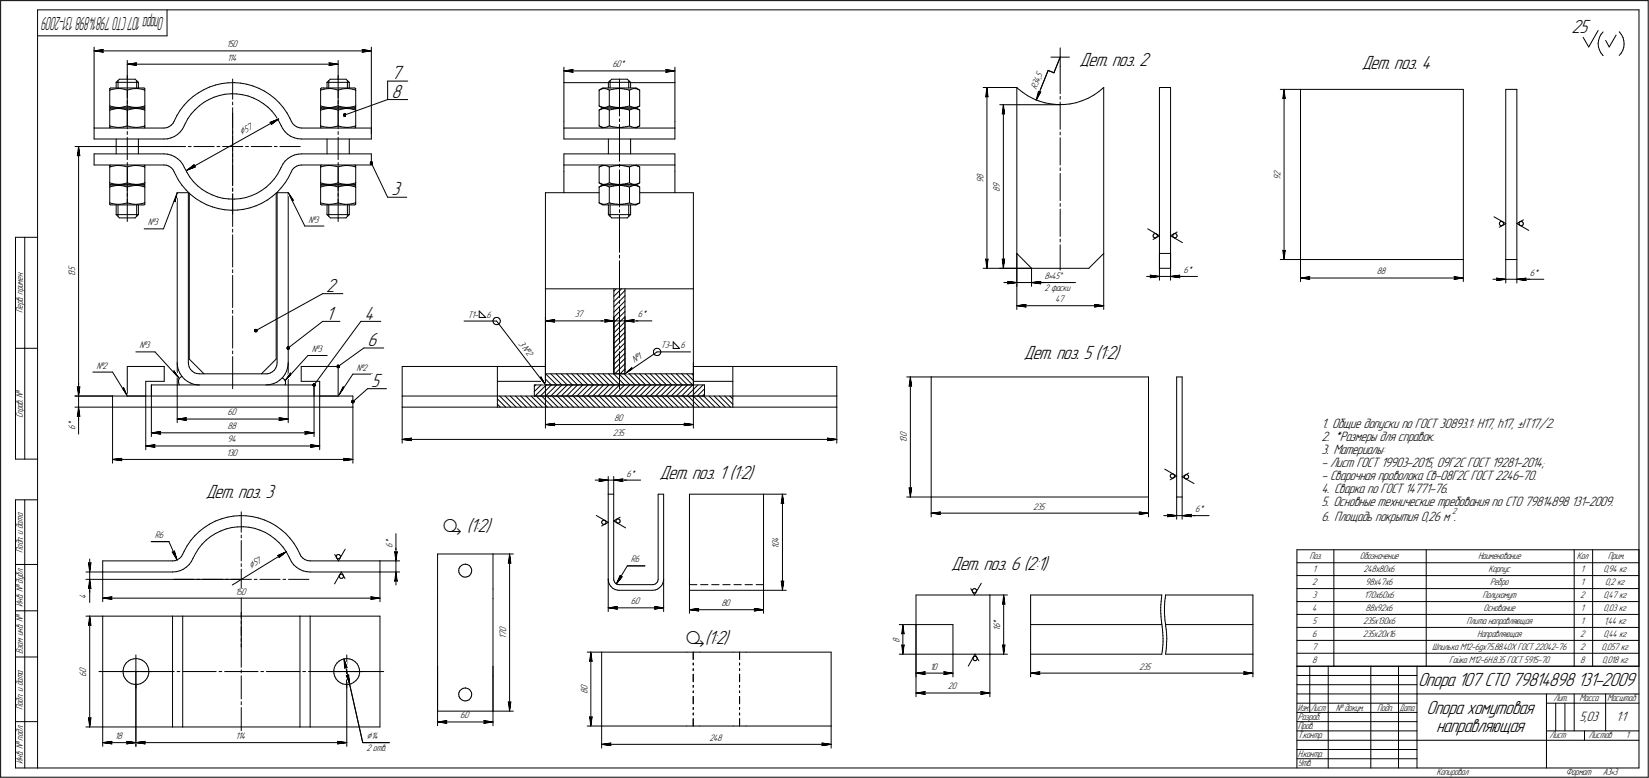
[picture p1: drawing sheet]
<svg xmlns="http://www.w3.org/2000/svg" width="892mm" height="421mm" viewBox="0 0 892 421" stroke-linecap="round" stroke-linejoin="round" font-family="sans-serif">
<defs><g id="words">
<g font-size="11.2">
<text x="239" y="288">ä (1:2)</text>
<text x="371" y="348">ä(1:2)</text>
</g>
<g font-size="10.9">
<text x="850" y="18">25</text>
<text x="584" y="36">Дет. поз. 2</text>
<text x="736" y="38">Дет. поз. 4</text>
<text x="212" y="43">7</text>
<text x="212" y="53">8</text>
<text x="212" y="106">3</text>
<text x="176" y="158">2</text>
<text x="176" y="173">1</text>
<text x="197" y="173">4</text>
<text x="199" y="187">6</text>
<text x="554" y="194">Дет. поз. 5 (1:2)</text>
<text x="201" y="209">5</text>
<text x="357" y="259">Дет. поз. 1 (1:2)</text>
<text x="111" y="270">Дет. поз. 3</text>
<text x="514" y="308">Дет. поз. 6 (2:1)</text>
<text x="767" y="371">Опора 107 СТО 79814898</text>
<text x="853" y="371">131-2009</text>
<text x="771" y="386">Опора хомутовая</text>
<text x="777" y="396">направляющая</text>
</g>
<text font-size="10.5" x="89" y="9" transform="rotate(180 89 9)">Опора107СТО79814898131-2009</text>
<g font-size="7.8">
<text x="715" y="231">1. Общие допуски по ГОСТ 30893.1: H17, h17, ±IT17/2.</text>
<text x="715" y="238">2. *Размеры для справок.</text>
<text x="715" y="245">3. Материалы:</text>
<text x="715" y="252">- Лист ГОСТ 19903-2015, 09Г2С ГОСТ 19281-2014;</text>
<text x="715" y="259">- Сварочная проволока Св-08Г2С ГОСТ 2246-70.</text>
<text x="715" y="266">4. Сварка по ГОСТ 14771-76.</text>
<text x="715" y="273">5. Основные технические требования по СТО 79814898</text>
<text x="850" y="273">131-2009.</text>
<text x="715" y="282">6. Площадь покрытия 0,26 м .</text>
<text x="854" y="390">5,03</text>
<text x="874" y="390">1:1</text>
</g>
<g font-size="5.9">
<text x="131" y="73" transform="rotate(-29 131 73)">Ç57</text>
<text x="136" y="308" transform="rotate(-32 136 308)">Ç57</text>
<text x="198" y="400">Ç14</text>
</g>
<g font-size="5.4">
<text x="123" y="26">150</text>
<text x="123" y="33">114</text>
<text x="331" y="36">60*</text>
<text x="563" y="42" transform="rotate(-68 563 42)">5</text>
<text x="561" y="49" transform="rotate(-68 561 49)">R34,</text>
<text x="693" y="95" transform="rotate(-90 693 95)">2</text>
<text x="532" y="99" transform="rotate(-90 532 99)">9</text>
<text x="532" y="97" transform="rotate(-90 532 97)">8</text>
<text x="541" y="101" transform="rotate(-90 541 101)">9</text>
<text x="693" y="97" transform="rotate(-90 693 97)">9</text>
<text x="541" y="104" transform="rotate(-90 541 104)">8</text>
<text x="80" y="122">№3</text>
<text x="167" y="120">№3</text>
<text x="41" y="150" transform="rotate(-90 41 150)">1</text>
<text x="41" y="149" transform="rotate(-90 41 149)">3</text>
<text x="41" y="147" transform="rotate(-90 41 147)">5</text>
<text x="640" y="148">6*</text>
<text x="745" y="148">88</text>
<text x="827" y="149">6*</text>
<text x="565" y="151">8•45Å</text>
<text x="565" y="157">2 фаски</text>
<text x="571" y="163">47</text>
<text x="12" y="169" transform="rotate(-90 12 169)">Перв. примен.</text>
<text x="253" y="172">Т1-</text>
<text x="263" y="172">6</text>
<text x="311" y="172">37</text>
<text x="345" y="172">6*</text>
<text x="280" y="186" transform="rotate(53 280 186)">3 №2</text>
<text x="75" y="188">№3</text>
<text x="169" y="190">№3</text>
<text x="357" y="188">Т3-</text>
<text x="368" y="188">6</text>
<text x="343" y="196" transform="rotate(-34 343 196)">№1</text>
<text x="52" y="199">№2</text>
<text x="193" y="200">№2</text>
<text x="12" y="226" transform="rotate(-90 12 226)">Справ. №</text>
<text x="123" y="225">60</text>
<text x="332" y="228">80</text>
<text x="41" y="233" transform="rotate(-90 41 233)">6</text>
<text x="41" y="231" transform="rotate(-90 41 231)">*</text>
<text x="123" y="232">88</text>
<text x="123" y="239">94</text>
<text x="331" y="236">235</text>
<text x="490" y="240" transform="rotate(-90 490 240)">1</text>
<text x="490" y="238" transform="rotate(-90 490 238)">3</text>
<text x="490" y="236" transform="rotate(-90 490 236)">0</text>
<text x="123" y="247">130</text>
<text x="339" y="258">6*</text>
<text x="559" y="276">235</text>
<text x="646" y="277">6*</text>
<text x="84" y="291">R6</text>
<text x="421" y="293" transform="rotate(-90 421 293)">4</text>
<text x="12" y="299" transform="rotate(-90 12 299)">Подп. и дата</text>
<text x="212" y="296" transform="rotate(-90 212 296)">6</text>
<text x="212" y="294" transform="rotate(-90 212 294)">*</text>
<text x="421" y="297" transform="rotate(-90 421 297)">1</text>
<text x="421" y="295" transform="rotate(-90 421 295)">0</text>
<text x="341" y="304">R6</text>
<text x="708" y="302">Поз.</text>
<text x="735" y="302">Обозначение</text>
<text x="799" y="302">Наименование</text>
<text x="853" y="302">Кол</text>
<text x="870" y="302">Прим.</text>
<text x="710" y="309">1</text>
<text x="737" y="309">248х80х6</text>
<text x="805" y="309">Корпус</text>
<text x="855" y="309">1</text>
<text x="867" y="309">0,94 кг</text>
<text x="710" y="316">2</text>
<text x="739" y="316">98х47х6</text>
<text x="806" y="316">Ребро</text>
<text x="855" y="316">1</text>
<text x="868" y="316">0,2 кг</text>
<text x="47" y="324" transform="rotate(-90 47 324)">4</text>
<text x="127" y="322">150</text>
<text x="710" y="323">3</text>
<text x="738" y="323">170х60х6</text>
<text x="802" y="323">Полухомут</text>
<text x="855" y="323">2</text>
<text x="867" y="323">0,47 кг</text>
<text x="12" y="328" transform="rotate(-90 12 328)">Инв. № дубл.</text>
<text x="341" y="327">60</text>
<text x="390" y="328">80</text>
<text x="710" y="330">4</text>
<text x="739" y="330">88х92х6</text>
<text x="802" y="330">Основание</text>
<text x="855" y="330">1</text>
<text x="867" y="330">0,03 кг</text>
<text x="541" y="341" transform="rotate(-90 541 341)">1</text>
<text x="541" y="340" transform="rotate(-90 541 340)">6</text>
<text x="541" y="338" transform="rotate(-90 541 338)">*</text>
<text x="710" y="337">5</text>
<text x="737" y="337">235х130х6</text>
<text x="793" y="337">Плита направляющая</text>
<text x="855" y="337">1</text>
<text x="867" y="337">1,44 кг</text>
<text x="274" y="346" transform="rotate(-90 274 346)">1</text>
<text x="274" y="344" transform="rotate(-90 274 344)">7</text>
<text x="274" y="342" transform="rotate(-90 274 342)">0</text>
<text x="486" y="348" transform="rotate(-90 486 348)">8</text>
<text x="710" y="344">6</text>
<text x="737" y="344">235х20х16</text>
<text x="799" y="344">Направляющая</text>
<text x="855" y="344">2</text>
<text x="867" y="344">0,44 кг</text>
<text x="12" y="354" transform="rotate(-90 12 354)">Взам. инв. №</text>
<text x="710" y="351">7</text>
<text x="775" y="351">Шпилька М12-6gx75.88.40Х ГОСТ 22042-76</text>
<text x="855" y="351">2</text>
<text x="866" y="351">0,057 кг</text>
<text x="710" y="358">8</text>
<text x="784" y="358">Гайка М12-6H.8.35 ГОСТ 5915-70</text>
<text x="855" y="358">8</text>
<text x="866" y="358">0,018 кг</text>
<text x="47" y="366" transform="rotate(-90 47 366)">6</text>
<text x="47" y="364" transform="rotate(-90 47 364)">0</text>
<text x="503" y="362">10</text>
<text x="616" y="362">235</text>
<text x="318" y="375" transform="rotate(-90 318 375)">8</text>
<text x="318" y="373" transform="rotate(-90 318 373)">0</text>
<text x="513" y="373">20</text>
<text x="12" y="384" transform="rotate(-90 12 384)">Подп. и дата</text>
<text x="840" y="379">Лит.</text>
<text x="854" y="379">Масса</text>
<text x="869" y="379">Масштаб</text>
<text x="249" y="389">60</text>
<text x="702" y="389">Разраб.</text>
<text x="722" y="384">№ докум.</text>
<text x="745" y="384">Подп.</text>
<text x="702" y="394">Пров.</text>
<text x="62" y="400">18</text>
<text x="127" y="400">114</text>
<text x="384" y="401">248</text>
<text x="702" y="399">Т.контр.</text>
<text x="838" y="399">Лист</text>
<text x="859" y="399">Листов</text>
<text x="879" y="399">1</text>
<text x="198" y="406">2 отв.</text>
<text x="12" y="413" transform="rotate(-90 12 413)">Инв. № подл.</text>
<text x="702" y="409">Н.контр.</text>
<text x="702" y="414">Утв.</text>
<text x="777" y="419">Копировал</text>
<text x="847" y="419">Формат</text>
<text x="867" y="419">A3•3</text>
</g>
<g font-size="5.3">
<text x="702" y="384">Изм.</text>
<text x="709" y="384">Лист</text>
<text x="757" y="384">Дата</text>
</g>
<text font-size="5.1" x="785" y="278">2</text>
</g></defs>
<g fill="none" stroke="#000" stroke-width=".54">
<path d="M0 0v420zM0 0h891zM20 5v410zM20 5h866zM20 19h70zM90 5v14zM864 17l-5 8zM866 19l-1 1zM867 17l-1 2zM874 19l-4 6zM876 17h.1M876 17l1 2z"/>
<path d="M877 19l1 1zM886 5v410zM891 0v420zM51 25v44zM51 28l5-1zM51 28h5zM51 28h150zM55 28h1zM56 27l-1 1zM69 33v10zM69 35l5-1zM69 35h5z"/>
<path d="M69 35h114zM73 35h1zM74 34l-1 1zM178 35h5zM178 34v1zM178 34l5 1zM178 35h.1M183 33v10zM196 28h5zM196 27v1zM196 27l5 1zM196 28h.1"/>
<path d="M201 25v47zM305 36v9zM305 38h5zM305 38l5 1zM305 38h60zM310 38v1zM310 38h.1M360 39l5-1zM360 38h1zM360 38h5zM361 38l-1 1zM365 36v9z"/>
<path d="M567 38l-7 16zM567 38l3 1zM568 31h10zM573 36v15zM573 31l-3 8zM573 26v10zM856 20l3 5zM864 24v1zM864 25l1 2zM865 22l-1 2zM865 27l1 2zM865 20v2z"/>
<path d="M866 29l1 1zM867 30h.1M868 22l2 3zM877 29l-1 1zM878 27l-1 2zM878 20v2zM878 25v2zM878 22v2zM878 24v1zM59 60v8zM59 59l1-1zM60 60h.1"/>
<path d="M59 59v1zM59 49v8zM59 57l2 1zM59 58h1zM59 57v1zM59 48h1zM59 48v1zM60 49h.1M60 60l1-1zM60 49l1-1zM60 58h18zM60 48h18z"/>
<path d="M61 58h2zM61 59h2zM61 48h2zM63 58h2zM63 45v3zM63 45h12zM63 45l2-2zM63 59h2zM63 48h2zM64 44v1zM64 45v3zM65 43h8z"/>
<path d="M65 58h2zM65 59h3zM65 48h3zM67 58l2-1zM68 59l1 1zM68 48l1 1zM69 57h.1M69 60v8zM69 60h.1M69 49v8zM69 57l1 1zM69 49l2-1z"/>
<path d="M69 41v12zM69 54v2zM69 58v12zM69 60l2-1zM70 58h3zM71 48h2zM71 59h2zM73 58h2zM73 48h2zM73 59h2zM73 43l2 2zM74 45v3z"/>
<path d="M74 44v1zM75 58h1zM75 48h2zM75 45v3zM75 59h2zM76 58l2-1zM77 48l1 1zM77 59l1 1zM78 58v1zM78 58h.1M78 48h.1M78 60v8z"/>
<path d="M78 59v1zM78 49v8zM78 57v1zM78 48v1zM97 60l-1 2zM100 57l-3 3zM102 54l-2 3zM102 54l2-2zM104 52l3-2zM105 59l3-2zM105 59l-2 3zM107 50l3-1z"/>
<path d="M108 57l2-2zM110 49l3-2zM110 55l3-1zM113 54l3-1zM113 47l4-1zM116 53l3-1zM117 46l3-1zM119 52l3-1zM120 45h3zM122 51h3zM123 45h4zM125 51h3z"/>
<path d="M126 43v11zM126 55v2zM126 58v11zM127 45h3zM128 51h3zM130 45l3 1zM131 51l3 1zM133 46h4zM134 52l3 1zM137 46l3 2zM137 53l3 1zM140 54l2 2z"/>
<path d="M140 48l3 1zM142 56l3 2zM143 49l3 2zM145 58l2 2zM146 51l3 2zM149 53l2 3zM151 56l2 2zM153 58l2 3zM173 60v8zM173 59l1-1zM173 60h.1M173 59v1z"/>
<path d="M173 49v8zM173 57l2 1zM173 57v1zM173 58h1zM173 48h1zM173 49h.1M173 48v1zM173 60l2-1zM173 49l2-1zM174 58h9zM174 58h1zM174 48h1z"/>
<path d="M175 58h2zM175 58h17zM175 48h17zM175 59h2zM175 48h2zM177 58h2zM177 45v3zM177 45h6zM177 45l2-2zM177 59h2zM177 48h2zM178 44v1z"/>
<path d="M178 45v3zM179 43h4zM179 58h2zM179 59h3zM179 48h3zM181 58l2-1zM182 59l1 1zM182 48l1 1zM183 57h.1M183 60v8zM183 60h.1M183 58h9z"/>
<path d="M183 43h4zM183 45h6zM183 49v8zM183 57l1 1zM183 49l2-1zM183 41v12zM183 54v2zM183 58v12zM183 60l2-1zM184 58h3zM185 48h2zM185 59h2z"/>
<path d="M187 58h2zM187 48h2zM187 59h2zM187 43l2 2zM188 45v3zM188 44v1zM189 58h1zM189 48h2zM189 45v3zM189 59h2zM190 58l2-1zM191 48l1 1z"/>
<path d="M191 59l1 1zM192 58v1zM192 58h.1M192 48h.1M192 60v8zM192 59v1zM192 49v8zM192 57v1zM192 48v1zM210 44v10zM210 54h10zM210 44h10z"/>
<path d="M305 45h24zM305 45v21zM324 60v8zM324 60l2-2zM324 60l1-1zM324 49v8zM324 57l1 1zM324 57l2 1zM324 49l2-1zM324 49l1-1zM325 48h1zM325 59h1z"/>
<path d="M325 58h1zM326 58h18zM326 48h18zM326 59h1zM326 48h1zM326 58h1zM327 59h2zM327 48h2zM327 58h2zM329 59l1 1zM329 58l1-1zM329 48l1 1z"/>
<path d="M329 45v3zM329 45h12zM329 45l2-2zM330 60v8zM330 60l1-1zM330 49v8zM330 57h.1M330 49l1-1zM330 44v1zM330 45v3zM330 57l1 1zM331 59h1z"/>
<path d="M331 48h1zM331 43h8zM331 58h1zM332 59h1zM332 48h1zM332 58h1zM333 59h.1M333 48h.1M333 58h1zM334 59h.1M334 48h.1M334 58h.1"/>
<path d="M334 59h1zM334 48h1zM334 58h1zM335 59h.1M335 48h.1M335 59h1zM335 58h.1M335 48h1zM335 43v20zM335 58h1zM336 59h.1M336 48h.1"/>
<path d="M336 58h.1M336 59h1zM336 48h1zM337 58h.1M337 59h1zM337 48h1zM337 58h1zM338 59h1zM338 48h1zM338 58h1zM339 59h1zM339 48l1 1z"/>
<path d="M339 43l2 2zM339 58l1-1zM340 59v1zM340 49h.1M340 45v3zM340 44v1zM340 60v8zM340 60l1-1zM340 49v8zM340 57l1 1zM340 49l1-1zM341 45h24z"/>
<path d="M341 45v3zM341 59h2zM341 58h2zM341 48h2zM343 59h1zM343 48h1zM343 58h1zM344 59h1zM344 48h1zM344 58h1zM344 58l2 2zM344 58l2-1z"/>
<path d="M344 48l2 1zM345 59l1 1zM345 58l1-1zM345 48l1 1zM346 60v8zM346 49v8zM365 45v21zM532 47h18zM533 52h1zM534 47v5zM534 52h.1M534 47l-1 5z"/>
<path d="M534 47v98zM541 57h10zM543 57v5zM543 57l-1 5zM543 57v88zM550 47v90zM550 47v1zM550 48l3 2zM551 57h22zM553 50l3 2zM556 52l3 1zM559 53l3 2z"/>
<path d="M562 49l-2 5zM562 49v1zM562 55l3 1zM562 50h1zM563 50l-3 4zM565 56h3zM568 56l4 1zM572 57h3zM573 55v15zM573 52v2zM575 57l4-1zM579 56h3z"/>
<path d="M582 56l3-2zM585 54l3-1zM588 53l3-2zM591 51l3-1zM594 50l3-3zM597 47v90zM627 47h6zM627 47v90zM633 47v90zM692 48h11zM694 53h.1M694 48l1 5z"/>
<path d="M694 53h1zM694 48v5zM694 48v92zM703 48h88zM703 48v92zM791 48v92zM814 48h6zM814 48v92zM820 48v92zM41 79h50zM43 79v5zM43 79l-1 5z"/>
<path d="M43 79v135zM51 69h38zM51 75h38zM51 69v6zM59 68v1zM59 69h1zM59 68h2zM61 68l2 1zM63 69h2zM63 75v8zM65 69h2zM67 69l2-1z"/>
<path d="M69 68h.1M69 68h1zM69 71v2zM69 74v12zM70 68l2 1zM72 69h2zM74 69h2zM75 75v8zM76 69l2-1zM78 69h.1M78 68h.1M78 68v1z"/>
<path d="M89 69h1zM89 75h2zM89 79h11zM90 69h1zM91 75h1zM91 69l2-1zM92 75l2-1zM94 67l-1 1zM94 66v1zM94 74l2-1zM96 62l-2 4zM96 73l2-2z"/>
<path d="M99 70l-1 1zM100 68l-1 2zM100 67v1zM102 64l-2 3zM102 79h1zM103 62l-1 2zM105 79h11zM117 79h2zM120 79h6zM126 61v18zM126 79v6zM126 71v1z"/>
<path d="M126 74v5zM126 79h5zM133 79h1zM136 79h11zM146 66l1 1zM146 66l5-2zM147 67l4-3zM147 67h.1M147 60l2 3zM148 79h2zM149 63l2 2zM151 65l1 3z"/>
<path d="M151 79h11zM152 68l1 2zM153 70l1 1zM154 71l2 2zM155 61l2 3zM156 73l1 1zM157 64l1 2zM157 74l2 1zM158 66v1zM158 67l1 1zM159 75h2zM159 68l1 1z"/>
<path d="M160 69h2zM161 75h2zM162 69h1zM163 69h38zM163 75h38zM173 68v1zM173 68h2zM173 69h1zM175 68l2 1zM177 69h2zM177 75v8zM179 69h2z"/>
<path d="M181 69l2-1zM183 68h.1M183 68h1zM183 71v2zM183 74v12zM184 68l2 1zM186 69h2zM186 62l24-8zM188 69h2zM189 75v8zM190 69l2-1zM192 69h.1"/>
<path d="M192 68h.1M192 68v1zM201 69v6zM305 69h60zM305 75h60zM305 69v6zM305 66v3zM324 68l1 1zM324 68l2 1zM325 69h1zM326 69h1zM327 69h2z"/>
<path d="M329 69l1-1zM329 75v8zM330 68h.1M330 68h1zM331 68l1 1zM332 69h1zM333 69h1zM334 69h.1M334 69h1zM335 69h.1M335 67v20zM335 64v2z"/>
<path d="M335 69h1zM336 69h.1M337 69h.1M337 69h1zM338 69l1-1zM339 68h1zM340 68l1 1zM341 75v8zM341 69h2zM343 69h1zM344 69h1zM344 69l2-1z"/>
<path d="M345 69l1-1zM365 66v3zM365 69v6zM542 62l1-1zM543 61v1zM573 75v14zM573 71v2zM42 84h1zM43 84h.1M51 83v6zM51 89h38zM51 83h38z"/>
<path d="M59 90v9zM60 90h.1M59 89v1zM59 89h1zM59 100h1zM59 99h2zM59 99v1zM60 90h1zM60 100h17zM60 100h9zM61 99l2 1zM61 90l2-1z"/>
<path d="M63 100h2zM63 89l2 1zM65 100l2-1zM65 90h3zM67 99h2zM68 90h1zM69 99h.1M69 90v9zM69 90h.1M69 99h1zM69 100h9zM69 88v1z"/>
<path d="M69 91v12zM69 90h2zM70 99l2 1zM71 90l2-1zM72 100h2zM73 89l2 1zM74 100l2-1zM75 90h2zM76 99h2zM77 100h1zM77 90h1zM78 100h.1"/>
<path d="M78 89h.1M78 99h.1M78 90v9zM78 89v1zM78 99v1zM89 89h1zM89 83h2zM90 89l1 1zM91 83l2 1zM91 90l1 1zM92 91l1 1zM93 84l1 1z"/>
<path d="M93 92l1 1zM94 93l1 1zM94 85l2 1zM95 94l2 3zM96 86l2 1zM97 97l1 3zM98 87l1 2zM99 89l1 2zM100 91l1 2zM101 92l4-3zM101 92l5-2zM101 92l50-28z"/>
<path d="M101 93l2 3zM103 96l2 2zM105 98l2 2zM105 90h1zM105 89v1zM126 83v17zM126 80v2zM126 89v11zM126 86v2zM148 97l-2 2zM150 94l-2 3zM152 92l-2 2z"/>
<path d="M152 91v1zM153 89l-1 2zM154 87l-1 2zM154 87l2-1zM154 99l-2 3zM156 86l1-1zM156 96l-2 3zM157 85l2-1zM158 93l-2 3zM158 92v1zM159 91l1-1zM159 91l-1 1z"/>
<path d="M159 84l2-1zM160 90l2-1zM161 83h2zM162 89h1zM163 89h38zM163 83h38zM173 90v9zM173 90h.1M173 89v1zM173 89h1zM173 100h1zM173 99v1z"/>
<path d="M173 99h2zM173 90h2zM174 100h18zM175 99l2 1zM175 90l2-1zM177 100h2zM177 89l2 1zM179 100l2-1zM179 90h3zM181 99h2zM182 90h1zM183 99h.1"/>
<path d="M183 90v9zM183 99h1zM183 88v1zM183 91v12zM183 90h2zM183 90h.1M184 99l2 1zM185 90l2-1zM186 100h2zM187 89l2 1zM188 100l2-1zM189 90h2z"/>
<path d="M190 99h2zM191 90h1zM192 89h.1M192 100h.1M192 99h.1M192 90v9zM192 89v1zM192 99v1zM201 83v6zM201 88l9 19zM305 89v4zM305 83v6z"/>
<path d="M305 93v11zM305 89h60zM305 83h60zM324 90v9zM324 90l2-1zM324 90h1zM324 99l2 1zM324 99h1zM325 90h1zM325 99l1 1zM326 100h18zM326 90l1-1z"/>
<path d="M326 100h1zM327 89l2 1zM327 100l2-1zM329 99h1zM329 90h1zM330 90v9zM330 90h1zM330 99h.1M330 99h1zM331 90h1zM331 99h1zM332 90h1z"/>
<path d="M332 99l1 1zM333 90h.1M333 100h1zM334 90h.1M334 89h.1M334 100h.1M334 89h1zM334 100h1zM335 89h.1M335 89h1zM335 100h.1M335 92v20z"/>
<path d="M335 89v1zM335 100h1zM336 89h.1M336 100h.1M336 89l1 1zM337 100h.1M337 90h1zM337 100l1-1zM338 90h1zM338 99h1zM339 90h1zM339 99h1z"/>
<path d="M340 90h.1M340 90v9zM340 90h1zM340 99h1zM341 90h2zM341 99l2 1zM343 90l1-1zM343 100h1zM344 89l1 1zM344 100l1-1zM344 100l2 1zM344 89l2 1z"/>
<path d="M344 100l2-1zM345 90h1zM345 99h1zM346 90v9zM365 83v6zM365 93v11zM365 89v4zM573 94v15zM573 91v1zM59 101v9zM59 101h2zM59 100v1z"/>
<path d="M59 111h1zM59 110v1zM59 110h2zM60 111h17zM61 110h2zM61 101l2-1zM63 111v5zM63 116h12zM63 116l2 2zM63 110h2zM64 111v5zM64 116v1z"/>
<path d="M65 118h8zM65 110h2zM65 100l2 1zM67 110h2zM67 101h2zM69 101v9zM69 101h.1M69 110h1zM69 105v1zM69 108v12zM69 101h2zM70 110h2z"/>
<path d="M71 101l2-1zM72 110h2zM73 100h2zM74 116v1zM74 111v5zM74 110h2zM75 111v5zM75 116l-2 2zM75 100l2 1zM76 110h2zM77 111h1zM77 101h1z"/>
<path d="M78 111h.1M78 110h.1M78 101v9zM78 100v1zM78 110v1zM94 108l1 1zM96 104v92zM96 104h6zM96 104l-1 5zM96 104l-8 20zM98 100l3 3zM101 103l2 2z"/>
<path d="M102 104v92zM102 104v90zM103 105l3 2zM106 107l3 2zM107 100l2 2zM109 109l3 2zM109 102l3 2zM112 111l3 1zM112 104l3 1zM115 105l3 2zM115 112l3 1zM118 107h3z"/>
<path d="M118 113h4zM121 107l3 1zM122 113l3 1zM124 108h3zM125 114h3zM126 105v18zM126 102v2zM126 105v11zM126 102v1zM127 108l3-1zM128 114l4-1zM130 107h3z"/>
<path d="M132 113l3-1zM133 107l3-1zM135 112l3-1zM136 106l3-1zM138 111l3-1zM139 105l2-2zM141 110l3-2zM141 103l3-2zM144 101l2-2zM144 108l3-2zM147 106l3-2zM149 104v90z"/>
<path d="M150 104v92zM150 104h6zM152 102l-2 2zM156 104v92zM156 104l3 4zM156 104l9 18zM158 108h1zM173 101v9zM173 101h2zM173 100v1zM173 111h1zM173 110v1z"/>
<path d="M173 110h2zM174 111h18zM175 110h2zM175 101l2-1zM177 111v5zM177 116h6zM177 116l2 2zM177 110h2zM178 111v5zM178 116v1zM179 118h4zM179 110h2z"/>
<path d="M179 100l2 1zM181 110h2zM181 101h2zM183 116h6zM183 118h4zM183 101v9zM183 110h1zM183 105v1zM183 108v12zM183 101h2zM183 101h.1M184 110h2z"/>
<path d="M185 101l2-1zM186 110h2zM187 100h2zM188 116v1zM188 111v5zM188 110h2zM189 111v5zM189 116l-2 2zM189 100l2 1zM190 110h2zM191 101h1zM192 111h.1"/>
<path d="M192 110h.1M192 101v9zM192 100v1zM192 110v1zM210 107h10zM295 104h29zM295 104v52zM324 101v9zM324 101h1zM324 101l2-1zM324 110l2 1zM324 110h1z"/>
<path d="M325 101l1-1zM325 110h1zM326 111h18zM326 110h1zM327 100l2 1zM327 110h2zM329 110h1zM329 101h1zM329 111v5zM329 116h12zM329 116l2 2zM330 101v9z"/>
<path d="M330 101h1zM330 110h.1M330 111v5zM330 116v1zM330 110h1zM331 101h1zM331 118h8zM331 110h1zM332 101l1-1zM332 110h1zM333 100h.1M333 110h1z"/>
<path d="M334 110v1zM334 111h1zM335 111h.1M335 116v20zM335 113v2zM335 111l1-1zM336 110h.1M336 100h1zM337 110h.1M337 100l1 1zM337 110h1zM338 101h1z"/>
<path d="M338 110h1zM339 101h1zM339 118l2-2zM339 110h1zM340 101h.1M340 116v1zM340 111v5zM340 101v9zM340 101h1zM340 110h1zM341 111v5zM341 101l2-1z"/>
<path d="M341 110h2zM343 110h1zM344 100l1 1zM344 110h1zM344 111l2-1zM345 101h1zM345 110h1zM346 101v9zM346 104h29zM375 104v52zM573 113v15zM573 110v2z"/>
<path d="M808 117l6 4zM811 120h1zM811 120h.1M812 120h.1M812 120h1zM822 120h1zM822 120h.1M823 120h.1M823 120h1zM8 128v120zM8 128h12zM13 128v120z"/>
<path d="M78 124h10zM126 127v17zM126 124v2zM165 122h10zM335 138v2zM550 137l8 8zM550 137v30zM550 137v18zM573 132v15zM573 129v2zM597 137v30zM621 124l6 4z"/>
<path d="M624 130l3-2zM624 128h.1M624 127v1zM624 128v1zM624 126h1zM624 126v1zM624 129h1zM625 126h.1M625 129v-1zM625 126l1 1zM626 127h.1M626 128h-1z"/>
<path d="M626 127v1zM627 137h6zM627 137v8zM627 137v15zM633 137v8zM633 137v15zM633 128l4-3zM633 128l6 3zM634 128h.1M634 127v1zM634 128l1 1zM635 127v-1z"/>
<path d="M635 127h-1zM635 129h.1M635 126h1zM635 129h1zM636 126v1zM636 127h1zM636 128v1zM637 127l-1 1zM694 135v5zM694 135v1zM694 136l1-1zM695 135l-1 5z"/>
<path d="M811 123l3-2zM811 121v1zM811 120v1zM811 122h1zM812 122h.1M812 122h1zM813 120v1zM813 121v1zM813 121h.1M820 121l4-2zM820 121l7 4zM822 121v1z"/>
<path d="M822 120v1zM822 122h.1M822 122h1zM823 122h.1M823 122l1-1zM824 120v1zM824 121h.1M126 149v17zM126 146v1zM174 159h11zM295 156v40zM295 156h80z"/>
<path d="M332 157l1-1zM332 156v46zM335 141v20zM338 156v46zM375 156v40zM532 145h26zM533 140l1 5zM533 140l1 1zM534 141v-1zM534 140v5zM541 145h17zM542 140l1 5z"/>
<path d="M542 140l1 1zM543 141v-1zM543 153h7zM543 140v5zM545 152l5 1zM545 152v1zM545 154l5-1zM545 153v1zM550 153h8zM558 145h31zM558 153h5zM558 145v10z"/>
<path d="M558 153l5 1zM558 153l5-1zM558 153h7zM562 153l1 1zM563 153h19zM563 152l-1 1zM589 145l8-8zM620 150h7zM622 149l5 1zM622 149l1 1zM622 150h5zM623 150h-1z"/>
<path d="M627 145h6zM627 150h6zM633 150h5zM633 150l5-1zM633 150h7zM638 150h.1M638 150h10zM638 149v1zM692 140h11zM703 140h88zM703 140v12zM703 150h5z"/>
<path d="M703 150l5 1zM703 150h88zM708 150v1zM708 150h.1M786 151l5-1zM786 150h1zM786 150h5zM787 150l-1 1zM791 140v12zM807 151h7zM809 150l5 1zM809 150l1 1z"/>
<path d="M809 152l5-1zM810 151l-1 1zM814 140h6zM814 140v13zM814 151h6zM820 151h5zM820 140v13zM820 151l5 1zM820 151l5-1zM820 151h7zM825 151v1zM825 151h10z"/>
<path d="M825 150v1zM126 171v17zM126 168v1zM138 179l36-20zM174 174h10zM195 174l-25 34zM195 174h11zM251 174h18zM259 168v4zM259 168l4 4zM259 172h4zM267 174h.1"/>
<path d="M267 173h.1M267 174v1zM267 175l1 1zM267 172h1zM267 172v1zM268 176h1zM268 172h1zM269 174l26 34zM269 176v-1zM269 172h1zM269 175h1zM270 172v1z"/>
<path d="M270 173h1zM271 174l-1 1zM271 173v1zM295 172v36zM295 174l5-1zM295 174h5zM295 174h37zM299 174h1zM300 173l-1 1zM325 174h7zM327 174h5zM327 173v1z"/>
<path d="M327 173l5 1zM327 174h.1M332 177l6-6zM332 174l6-6zM332 172l6-6zM332 169l6-6zM332 166l6-6zM332 163l6-6zM332 160l4-4zM332 172v30zM332 174h6zM335 166v20z"/>
<path d="M335 163v1zM338 174h5zM338 172v30zM338 174l5-1zM338 174h7zM342 174h1zM343 174h10zM343 173l-1 1zM550 165h5zM550 165l5 1zM550 165h47zM554 165l1 1z"/>
<path d="M555 165h-1zM592 166l5-1zM592 165h.1M592 165h5zM592 165v1zM8 188h12zM69 198v16zM69 198h20zM73 190h11zM84 190l13 15zM89 198v8zM96 196v2z"/>
<path d="M96 196v33zM96 198l1 2zM102 196v1zM102 197v1zM102 198l1 2zM102 194l8 8zM103 200l1 1zM126 193v17zM126 190v1zM149 199l-1 1zM150 198l-1 1zM150 196v2z"/>
<path d="M156 199l-1 2zM156 197v2zM156 196v1zM156 196v33zM156 188l18-14zM163 198v8zM163 198h20zM167 192l-13 14zM167 192h10zM183 198v16zM183 198l14-10zM197 188h11z"/>
<path d="M218 198v16zM218 198h51zM269 198h26zM269 198v22zM295 196v6zM295 196v36zM332 200l6-6zM332 197l6-6zM332 194l6-6zM332 191l6-6zM332 189l6-6zM332 186l6-6z"/>
<path d="M332 183l6-6zM332 180l6-6zM335 190v20zM335 187v2zM342 199v1zM353 190v1zM353 191h1zM354 191v1zM354 189l-1 1zM354 192h1zM354 189l1-1zM354 189h.1"/>
<path d="M355 192h1zM355 188h1zM355 190h18zM356 192h1zM356 188l1 1zM357 192v-1zM357 189v1zM357 190h.1M357 191h.1M364 185v3zM364 185l4 3zM364 188h4z"/>
<path d="M375 198h21zM375 196v6zM375 196v36zM396 198h57zM396 198v22zM453 198v16zM41 214h20zM42 209l1 1zM42 209l1 5zM43 210v-1zM43 207v7zM43 214v6z"/>
<path d="M43 209v5zM50 201h11zM61 214v6zM61 214h130zM61 201l8 13zM67 210l2 4zM67 210h-1zM69 214h10zM79 206h10zM79 206v8zM79 214v29zM82 208v6z"/>
<path d="M82 208h88zM82 208v28zM94 201l3 4zM94 201h.1M97 200v2zM97 206v1zM97 207v1zM97 205v1zM97 204v1zM97 204h1zM97 202l1 2zM98 204h.1"/>
<path d="M98 204l2 1zM100 205l1 1zM101 206l2 1zM103 207l2 1zM104 201l1 1zM105 202h1zM105 208h2zM106 202h2zM107 208h1zM108 202h36zM141 202l8-8zM144 202h1z"/>
<path d="M144 208h2zM145 202h1zM146 208h2zM146 202l1-1zM147 201l1-1zM148 208l2-1zM150 207l1-1zM151 206l2-2zM153 204v1zM153 205h1zM154 205v1zM154 203l-1 1z"/>
<path d="M154 206v1zM154 207v1zM155 201l-1 2zM157 202l-3 4zM157 202v1zM163 206h10zM170 208v6zM170 208v28zM173 214h10zM173 206v8zM173 214v29zM186 209l-3 5z"/>
<path d="M186 209v1zM191 214v6zM191 202l-8 12zM191 202h11zM191 217l8-7zM199 210h10zM218 214v6zM218 214h51zM269 219l2 1zM269 216l4 4zM269 206h26zM269 214h127z"/>
<path d="M270 214l6 6zM273 214l6 6zM276 214l6 6zM279 214l6 6zM282 214l6 6zM284 214l6 6zM287 214l6 6zM289 212l4-4zM289 209l1-1zM289 208h92zM289 214h92zM289 208v6z"/>
<path d="M289 214l6-6zM290 214l6 6zM293 204l2 4zM293 204l-1 1zM293 214l6 6zM295 208h.1M295 205l3 3zM295 208h80zM295 202h80zM295 202v6zM295 202l6 6zM295 214l6-6z"/>
<path d="M296 214l6 6zM298 202l6 6zM298 214l6-6zM298 208l-6 6zM299 214l6 6zM301 202l6 6zM301 214l6-6zM301 214l6 6zM304 202l6 6zM304 214l6-6zM304 214l6 6zM306 202l6 6z"/>
<path d="M307 214l6 6zM309 202l6 6zM309 214l6-6zM310 214l6 6zM312 202l6 6zM312 214l6-6zM312 208l-6 6zM313 214l6 6zM315 202l6 6zM315 214l6-6zM316 214l6 6zM318 202l6 6z"/>
<path d="M318 214l6-6zM318 214l6 6zM321 202l5 6zM321 214l6 6zM323 202l6 6zM323 214l6-6zM324 214l6 6zM326 202l6 6zM326 214l6-6zM326 208l-5 6zM327 214l6 6zM329 202l6 6z"/>
<path d="M329 214l6-6zM330 214l6 6zM332 202l6 6zM332 214l6-6zM332 202h6zM332 202l6-5zM332 214l6 6zM335 202l6 6zM335 214l6-6zM335 202l3-2zM335 214l6 6zM337 202l6 6z"/>
<path d="M337 214l6-6zM338 202l4-3zM338 202l17-12zM338 214l6 6zM340 202l6 6zM340 214l6-6zM341 214l6 6zM343 202l6 6zM344 214l6 6zM346 202l6 6zM346 214l6-6zM347 214l6 6z"/>
<path d="M349 202l6 6zM349 214l6-6zM349 208l-6 6zM350 214l6 6zM352 202l6 6zM352 214l6-6zM352 214l6 6zM354 202l6 6zM355 214l6 6zM357 202l6 6zM357 214l6-6zM358 214l6 6z"/>
<path d="M360 202l6 6zM360 214l6-6zM360 208l-6 6zM361 214l6 6zM363 202l6 6zM363 214l6-6zM364 214l6 6zM366 202l6 6zM366 214l6-6zM366 214l6 6zM369 202l6 6zM369 214l6 6z"/>
<path d="M371 202l4 4zM371 214l6-6zM372 214l6 6zM374 202l1 1zM374 214l6-6zM375 208l-6 6zM375 214l6 6zM375 206h21zM375 202v6zM377 214l4-4zM378 214l6 6zM380 214l1-1z"/>
<path d="M381 214l6 6zM381 208v6zM383 214l6 6zM386 214l6 6zM389 214l6 6zM392 214l4 5zM395 214l1 2zM396 214h57zM453 214v6zM490 204h14zM492 209v-1zM492 204l1 5z"/>
<path d="M492 208l1 1zM492 204v5zM492 204v65zM504 204h117zM504 204v65zM621 204v65zM636 204v65zM636 204h3zM639 204v65zM41 220h20zM42 225h1zM43 220v5z"/>
<path d="M43 225v10zM43 220l-1 5zM43 225h.1M43 220v7zM61 220h130zM61 220v31zM82 234l5-1zM82 234l5 1zM82 234h88zM86 234l1 1zM87 233l-1 1zM96 227l5-1z"/>
<path d="M96 227h5zM96 227h60zM100 227h1zM101 226l-1 1zM151 227h5zM151 226v1zM151 226l5 1zM151 227h.1M165 235l5-1zM165 233v1zM165 233l5 1zM165 234v1z"/>
<path d="M191 220v31zM218 220h51zM218 220v20zM218 238l5-1zM218 238h5zM218 238h235zM222 238h1zM223 237l-1 1zM269 220h127zM295 230l5-1zM295 230h5zM295 230h80z"/>
<path d="M299 230h1zM300 229l-1 1zM370 230h5zM370 229l1 1zM370 229l5 1zM371 230h-1zM396 220h57zM447 238h6zM447 237l1 1zM447 237l6 1zM448 238h-1zM453 220v20z"/>
<path d="M8 248h12zM61 248h5zM61 248l5 1zM61 248h130zM65 248l1 1zM66 248h-1zM79 241h5zM79 241l5 1zM79 241h94zM83 241l1 1zM84 241h-1zM168 242l5-1z"/>
<path d="M168 241h.1M168 241h5zM168 241v1zM186 249l5-1zM186 248h.1M186 248h5zM186 248v1zM322 260h7zM324 259l5 1zM324 259v1zM324 260h.1M329 258v9z"/>
<path d="M329 260h3zM332 260h5zM332 258v9zM332 260l5-1zM332 260h7zM336 260h1zM337 260h9zM337 259l-1 1zM630 254l6 3zM633 260l3-3zM633 258h.1M633 257v1z"/>
<path d="M633 258h1zM633 256h1zM633 256v1zM634 258v1zM634 256h.1M634 259l1-1zM634 256l1 1zM635 257h.1M635 258h.1M635 257v1zM639 258l4-2zM639 258l7 4z"/>
<path d="M641 258v1zM641 257v1zM641 259h.1M641 257h1zM641 257h.1M641 259h1zM642 257h.1M642 259h.1M642 257h1zM643 257v1zM643 258l-1 1zM643 258h.1"/>
<path d="M8 270v145zM8 270h12zM13 270v145zM123 280l3-1zM126 279h4zM130 279h3zM130 277v11zM133 279h3zM136 279l4 1zM322 279l7 4zM324 260h5zM329 267v46z"/>
<path d="M329 267h3zM332 267v46zM356 267v46zM356 267h3zM359 267v46zM373 267v46zM373 267h40zM413 267v46zM413 267h12zM422 272h1zM423 267l1 5zM423 272h1z"/>
<path d="M423 267l-1 5zM423 267v52zM490 269h14zM492 264v5zM492 264h.1M492 264h1zM493 264l-1 5zM504 269h117zM504 269v11zM504 278l5-1zM504 278h5zM504 278h117z"/>
<path d="M508 278h1zM509 277l-1 1zM616 278h5zM616 277l1 1zM616 277l5 1zM617 278h-1zM621 269v11zM629 279h7zM631 278l5 1zM631 278l1 1zM631 279h5zM632 279h-1z"/>
<path d="M636 269h3zM636 269v12zM636 279h3zM639 279h5zM639 269v12zM639 279l5-1zM639 279h7zM644 279h.1M644 279h10zM644 278v1zM82 293h9zM91 293l5 10z"/>
<path d="M93 299l3 4zM93 299h1zM94 298v1zM94 298l2 5zM99 300l-1 1zM100 298l-1 2zM101 295l-1 3zM103 292l-2 3zM105 290l3-3zM105 290l-2 2zM106 299l-2 3zM107 297l-1 2z"/>
<path d="M108 287l2-2zM109 294l-2 3zM109 294l3-2zM110 285l3-2zM112 292l2-2zM113 283l3-1zM114 290l3-1zM116 282l4-1zM117 289l2-2zM119 287l3-1zM120 281l3-1zM122 286l3-1z"/>
<path d="M125 285h3zM128 285h3zM130 289v2zM130 292v11zM131 285h4zM135 285l3 1zM138 286l3 1zM140 280l3 1zM141 287l2 1zM143 281l3 2zM143 288l3 2zM146 283l3 1z"/>
<path d="M146 290l3 1zM149 291l2 2zM149 284l3 2zM151 293l2 3zM152 286l3 3zM153 296l2 2zM155 289l2 2zM155 298l1 3zM157 291l2 3zM159 294l2 3zM161 297l1 3zM162 300l1 1z"/>
<path d="M181 300l2 3zM183 300h1zM187 297l-4 6zM213 298l1 1zM213 298l1 5zM214 298v5zM214 289v9zM214 299l1-1zM214 296v7zM215 298l-1 5zM237 300v19zM237 300h30z"/>
<path d="M267 300v19zM267 300h11zM276 300v5zM276 300l-1 5zM276 300v85zM325 284l4-1zM325 283h1zM326 282l-1 1zM326 283v1zM326 282l1-1zM326 282h.1M326 284h1z"/>
<path d="M327 281h.1M327 284v-1zM327 281v1zM327 282h1zM328 283h-1zM328 282v1zM332 282l3-2zM332 282l6 3zM333 282v1zM333 281v1zM333 283h1zM334 281h.1"/>
<path d="M334 281h-1zM334 283h.1M334 281h1zM334 283h1zM335 281h.1M335 283v-1zM335 281v1zM335 282h.1M701 297h185zM701 297v63zM721 297v63zM771 297v63z"/>
<path d="M851 297v63zM861 297v63zM886 297v63zM8 305h12zM46 309h10zM46 313h84zM48 304l1 1zM48 304l1 5zM48 318h1zM49 313v5zM49 318v8zM49 305v-1z"/>
<path d="M49 302v7zM49 313l-1 5zM49 318h.1M49 313v7zM49 309v4zM49 304v5zM56 303v6zM56 309h37zM56 303h37zM56 309v16zM93 303h2zM93 309h2z"/>
<path d="M94 313h11zM95 303h1zM95 309h2zM96 303l1-1zM97 309l2-1zM98 301l-1 1zM99 308l2-1zM101 307l1-2zM103 304l-1 1zM104 302l-1 2zM107 313h1zM109 313h11z"/>
<path d="M122 313h2zM125 313h5zM126 316l29-18zM130 313v6zM130 305v1zM130 308v5zM130 313h6zM137 313h2zM141 313h10zM150 300l1 1zM150 300l5-2zM151 302l4-4z"/>
<path d="M151 301v1zM153 313h2zM156 313h11zM156 301l1 1zM157 302l1 2zM158 304l1 1zM159 305l1 2zM160 307l2 1zM162 308l2 1zM163 301l1 1zM164 302l1 1zM164 309h2z"/>
<path d="M165 303h1zM166 309h2zM166 303h2zM168 303h37zM168 309h37zM182 301v1zM182 301h.1M182 302h1zM182 300h1zM182 300v1zM183 302h.1M183 302h1z"/>
<path d="M183 312h1zM183 311v1zM184 300h.1M184 312v1zM184 311h.1M184 311h-1zM184 300v1zM184 313h1zM184 301v1zM184 301h.1M184 311h1zM185 309l2 4z"/>
<path d="M185 309l-4 7zM185 313h.1M185 311h1zM185 313l1-1zM186 311v1zM186 312h.1M205 303v6zM205 309v16zM205 303h11zM205 309h11zM213 314h1zM214 309l-1 5z"/>
<path d="M214 314h1zM214 309l1 5zM214 309v7zM214 303v6zM237 319v5zM248 309v1zM248 308v1zM248 310l1 1zM249 307l1-1zM249 307l-1 1zM249 311h1zM250 311v1z"/>
<path d="M250 306l1-1zM250 312h2zM251 305h1zM252 312h1zM252 305h.1M252 305h1zM253 312h1zM253 305l1 1zM254 312v-1zM254 306l1 1zM255 307v1zM255 310l-1 1z"/>
<path d="M255 308v1zM255 309v1zM267 319v5zM275 305l1-1zM276 304v1zM329 313v2zM329 313v18zM329 315l1 1zM330 316v1zM330 317l1 1zM331 318l2 1zM332 313v1z"/>
<path d="M332 314v1zM332 315l1 1zM333 319h1zM333 316h1zM334 316h1zM334 319h1zM335 316h18zM335 319h18zM335 311l-2 5zM335 311l1 1zM336 312h.1M336 312l-3 4z"/>
<path d="M339 306h10zM339 306l-6 10zM353 316h1zM353 319h1zM354 316h.1M354 319h2zM354 316l1-1zM356 319l1-1zM356 314l-1 1zM356 313v1zM357 318l1-1zM358 315v2z"/>
<path d="M359 314l-1 1zM359 313v1zM359 313v18zM373 313v6zM373 319h40zM373 316h4zM373 313v3zM373 319v13zM379 316h4zM385 316h4zM391 316h4zM397 316h4z"/>
<path d="M403 316h4zM409 316h4zM413 313v6zM413 313v3zM413 319v13zM413 319h12zM422 314l1 5zM422 314l1 1zM423 315l1-1zM424 314l-1 5zM525 318l2 4zM526 320h.1"/>
<path d="M526 319v1zM526 319l1-1zM526 319h.1M527 318l1 1zM528 319h.1M528 319v1zM528 320h.1M531 315l-4 7zM701 304h185zM701 311h20zM701 318h20zM721 311h50z"/>
<path d="M721 318h50zM771 311h80zM771 318h80zM851 311h10zM851 318h10zM861 311h25zM861 318h25zM8 330h12zM46 333h10zM48 338h1zM49 333v5zM49 338h.1"/>
<path d="M49 333l-1 5zM49 333v60zM56 324l5-1zM56 324h5zM56 324h149zM56 333h37zM56 333v60zM60 324h1zM61 323l-1 1zM93 333h6zM93 333v60zM99 333h63z"/>
<path d="M99 333v60zM130 339v11zM130 336v1zM130 323v11zM130 320v2zM130 331v13zM162 333h6zM162 333v60zM168 333h37zM168 333v60zM200 324h5zM200 323l1 1z"/>
<path d="M200 323l5 1zM201 324h-1zM205 333v60zM237 324v37zM267 324v37zM329 329l5-1zM329 329h5zM329 329h30zM333 329h1zM334 328l-1 1zM354 329h5zM354 328v1z"/>
<path d="M354 328l5 1zM354 329h.1M373 330l5-1zM373 330h5zM373 330h40zM377 330h1zM378 329l-1 1zM408 330h5zM408 329v1zM408 329l5 1zM408 330h.1M486 338h9z"/>
<path d="M488 338l1 5zM488 338v5zM488 338v16zM495 322v16zM495 338h20zM495 322h40zM495 338v28zM495 338v39zM515 338v16zM526 320l1 1zM527 321h.1M527 321l1-1z"/>
<path d="M535 322v32zM535 322h10zM542 327l1-1zM543 322v5zM543 326v1zM543 322l-1 5zM543 322v32zM557 322h71zM557 338h71zM557 322v16zM557 338v16zM628 330v2z"/>
<path d="M628 329v1zM628 332v2zM628 327v2zM628 334v1zM628 325v2zM628 335v2zM628 324v1zM628 337v2zM628 322v2zM628 339l1 1zM630 329v1zM630 330v2z"/>
<path d="M630 332v2zM630 327v2zM630 325v2zM630 334v1zM630 335v2zM630 324v1zM630 337v2zM630 322h48zM630 338h48zM630 322v2zM630 339l1 1zM678 338v16z"/>
<path d="M678 322v16zM701 325h20zM701 332h20zM701 339h20zM721 325h50zM721 332h50zM721 339h50zM771 325h80zM771 332h80zM771 339h80zM851 325h10zM851 332h10z"/>
<path d="M851 339h10zM861 325h25zM861 332h25zM861 339h25zM8 355h12zM67 360v1zM68 359l1-1zM68 359l-1 1zM69 358l2-1zM71 357l1-1zM72 356h2zM73 354v9z"/>
<path d="M74 356h1zM75 356l2 1zM77 357l1 1zM78 358l1 1zM79 359l1 1zM130 345v2zM130 348v13zM181 360v1zM182 359l1-1zM182 359l-1 1zM183 358l2-1zM185 357l1-1z"/>
<path d="M186 356l2 5zM186 356v5zM186 356l3 14zM186 356h2zM188 354v9zM188 356h1zM189 356l2 1zM191 357l1 1zM192 358l1 1zM193 359l1 1zM318 353h7zM319 358l1-1z"/>
<path d="M320 353v5zM320 357v1zM320 353l-1 5zM320 353v40zM325 353h46zM325 353v40zM371 353h7zM375 353v4zM375 359v1zM378 353h18zM396 353h8zM400 353v4z"/>
<path d="M400 359v1zM404 353h45zM449 353v40zM486 354h29zM488 349v5zM488 349h.1M488 343v-1zM488 349h1zM488 342l1 1zM489 349l-1 5zM515 354h20zM515 354v12z"/>
<path d="M526 356v1zM526 356h.1M526 357h1zM527 355h.1M527 355l-1 1zM527 357h.1M527 355h1zM527 354l2 3zM527 354l-3 6zM527 357h1zM528 355v1zM528 357h.1"/>
<path d="M528 356h.1M528 356v1zM535 354v23zM535 354h10zM542 349l1 5zM542 349h1zM543 349h.1M543 349v5zM557 354h71zM557 354v12zM629 352l-1 2zM629 340v2z"/>
<path d="M629 351v1zM629 342v2zM629 349v2zM629 344v1zM629 347v2zM629 345v2zM630 354h48zM631 352l-1 2zM631 340v2zM631 351v1zM631 342v2zM631 349v2z"/>
<path d="M631 344v1zM631 347v2zM631 345v2zM678 354v12zM701 353h20zM701 346h20zM721 353h50zM721 346h50zM771 353h80zM771 346h80zM851 353h10zM851 346h10z"/>
<path d="M861 353h25zM861 346h25zM54 363h18zM65 363h8zM67 363v1zM67 364v2zM67 361v2zM67 366l1 1zM68 367l1 1zM69 368l1 1zM70 369l1 1zM71 370h2z"/>
<path d="M73 370h1zM73 363h2zM73 363h10zM73 363v9zM73 363v41zM73 370v34zM74 370h2zM76 370l1-1zM76 363h18zM77 369l1-1zM79 367l-1 1zM80 360v2z"/>
<path d="M80 366l-1 1zM80 362l1 1zM80 364v2zM81 363l-1 1zM96 363h1zM99 363h18zM118 363h2zM121 363h19zM130 362v2zM130 366v12zM130 380v1zM141 363h2z"/>
<path d="M144 363h18zM164 363h1zM167 363h18zM178 363h10zM181 363v1zM181 364v2zM181 361v2zM181 366l1 1zM182 367l1 1zM183 368l1 1zM184 369l1 1zM185 370h2z"/>
<path d="M186 363h2zM187 370h1zM187 361h1zM187 361h-1zM187 365l2 5zM187 365l1 1zM188 363h9zM188 363v9zM188 363v41zM188 370h2zM189 365l-1 1zM189 365v5z"/>
<path d="M189 370l7 32zM189 363h19zM190 370l1-1zM191 369l1-1zM193 367l-1 1zM194 360v2zM194 366l-1 1zM194 362v1zM194 364v2zM194 363v1zM237 361v5zM237 366v19z"/>
<path d="M237 361v32zM248 376v1zM248 374v2zM248 377l1 1zM249 374l1-1zM249 374h-1zM249 378h1zM250 378v1zM250 373l1-1zM250 379h2zM251 372h1zM252 379h1z"/>
<path d="M252 372h.1M252 372h1zM253 379h1zM253 372l1 1zM254 379v-1zM254 373l1 1zM255 374v1zM255 377l-1 1zM255 375v1zM255 376v1zM267 361v5zM267 366v19z"/>
<path d="M267 361v32zM275 380l1 5zM275 380h1zM276 380v5zM375 362v1zM375 365v4zM375 371v1zM375 374v1zM375 377v4zM400 362v1zM400 365v4zM400 371v1z"/>
<path d="M400 374v1zM400 377v4zM495 364l5-1zM495 364l5 1zM495 364h20zM495 375l5-1zM495 375h5zM495 375h40zM500 364v1zM500 375h.1M500 363v1zM500 374v1z"/>
<path d="M510 365l5-1zM510 363l1 1zM510 363l5 1zM511 364l-1 1zM530 375h5zM530 374l1 1zM530 374l5 1zM531 375h-1zM557 364l5-1zM557 364l5 1zM557 364h121zM562 364v1z"/>
<path d="M562 363v1zM673 365l5-1zM673 363v1zM673 363l5 1zM673 364v1zM701 360h20zM701 360h185zM701 370h65zM701 375h65zM701 360v55zM701 365h65zM708 360v25z"/>
<path d="M718 360v55zM721 360h50zM741 360v55zM756 360v55zM766 360v55zM766 375h120zM771 360h80zM836 375v40zM851 360h10zM851 375v20zM861 360h25zM868 375v20z"/>
<path d="M8 390h12zM46 393h10zM48 388l1 5zM48 388l1 1zM49 389v-1zM49 388v5zM56 393h37zM56 393v11zM93 393h6zM99 393h63zM130 383v12zM162 393h6z"/>
<path d="M168 393h37zM237 385h30zM237 390h5zM237 390l5 1zM237 390h30zM241 390l1 1zM242 390h-1zM262 391l5-1zM262 390h.1M262 390h5zM262 390v1zM267 385h11z"/>
<path d="M276 380h.1M318 393h7zM319 388l1 5zM319 388h1zM320 388h.1M320 388v5zM325 393h46zM325 393v12zM371 393h7zM375 383v1zM375 386v1zM375 389v4z"/>
<path d="M378 393h18zM396 393h8zM400 383v1zM400 386v1zM400 389v4zM404 393h45zM449 393v12zM701 390h65zM701 395h65zM701 380h65zM701 385h65zM836 380h15z"/>
<path d="M836 395h50zM841 380v15zM846 380v15zM851 380h35zM857 395v5zM8 415h12zM20 415h866zM56 402l5-1zM56 402h5zM56 402h17zM60 402h1zM61 401l-1 1z"/>
<path d="M68 402h5zM68 401l1 1zM68 401l5 1zM69 402h-1zM73 402l5-1zM73 402h5zM73 402h115zM78 402h.1M78 401v1zM183 402h5zM183 401v1zM183 401l5 1z"/>
<path d="M183 402h.1M196 402h15zM325 403l5-1zM325 403h5zM325 403h124zM330 403h.1M330 402v1zM444 403h5zM444 402l1 1zM444 402l5 1zM445 403h-1zM701 400h65z"/>
<path d="M701 405h65zM701 410h65zM766 400h70zM836 400h50zM0 420h891z"/>
</g>
<g fill="#fff" stroke="#fff" stroke-width=".54">
<path d="M193 197h6zM193 197h6zM193 197h6zM193 197h6zM193 198h6zM193 198h6zM193 198h6zM193 198h6zM193 198h6zM193 198h6zM193 198h6zM193 198h6zM193 198h6zM193 198h6zM193 198h6zM193 198h6zM193 199h6zM193 199h6zM193 199h6zM193 199h6zM193 199h6zM193 199h6zM193 199h6zM193 199h6zM193 199h6zM193 199h6zM193 199h6zM193 199h6zM193 200h6zM193 200h6zM193 200h6zM193 200h6zM193 200h6zM193 200h6zM193 200h6zM193 200h6zM193 200h6zM193 200h6zM193 200h6zM193 200h6zM193 201h6zM193 201h6zM193 201h6zM193 201h6zM193 201h6zM193 201h6zM193 201h6zM193 201h6zM193 201h6z"/>
<path d="M185 209h1zM185 209h1zM185 209h1zM185 209h1zM185 209h1zM185 209h1zM185 209h1zM185 209h2zM185 209h2zM185 209h2zM185 210h2zM185 210h2zM185 210h2zM185 210h2zM185 210h2zM185 210h1zM185 210h1zM185 210h1zM185 210h1zM184 210h2zM184 210h2zM184 210h2zM184 211h2zM184 211h2zM184 211h2zM184 211h2zM184 211h2zM184 211h2zM184 211h2zM184 211h2zM184 211h2zM184 211h2zM184 211h2zM184 211h1zM184 212h1zM184 212h1zM184 212h1zM184 212h1zM184 212h1zM184 212h1zM184 212h1zM184 212h1zM184 212h1zM184 212h1zM184 212h1zM184 213h1zM184 213h1zM184 213h1zM184 213h1zM184 213h1zM183 213h1zM183 213h1zM183 213h1zM183 213h1zM183 213h1z"/>
<path d="M52 196h7zM52 196h7zM52 196h7zM52 196h7zM52 196h7zM52 196h7zM52 197h7zM52 197h7zM52 197h7zM52 197h7zM52 197h7zM52 197h7zM52 197h7zM52 197h7zM52 197h7zM52 197h7zM52 197h7zM52 197h7zM52 198h7zM52 198h7zM52 198h7zM52 198h7zM52 198h7zM52 198h7zM52 198h7zM52 198h7zM52 198h7zM52 198h7zM52 198h7zM52 198h7zM52 199h7zM52 199h7zM52 199h7zM52 199h7zM52 199h7zM52 199h7zM52 199h7zM52 199h7zM52 199h7zM52 199h7zM52 199h7zM52 199h7zM52 200h7zM52 200h7zM52 200h7zM52 200h7zM52 200h7zM52 200h7zM52 200h7zM52 200h7z"/>
<path d="M66 209h1zM66 209h1zM66 209h1zM66 210h1zM66 210h1zM66 210h1zM66 210h1zM66 210h2zM66 210h2zM66 210h2zM66 210h2zM66 210h2zM66 210h2zM66 210h2zM66 210h2zM66 211h2zM66 211h2zM66 211h2zM66 211h2zM66 211h2zM66 211h2zM66 211h2zM66 211h2zM66 211h2zM67 211h1zM67 211h1zM67 211h1zM67 212h1zM67 212h1zM67 212h1zM67 212h1zM67 212h1zM67 212h1zM67 212h1zM67 212h2zM67 212h2zM67 212h2zM67 212h2zM67 213h2zM67 213h2zM67 213h2zM67 213h2zM67 213h2zM68 213h1zM68 213h1zM68 213h1zM68 213h1zM68 213h1zM68 213h1zM68 213h1zM68 214h1zM68 214h1zM68 214h1zM68 214h1zM68 214h1z"/>
<path d="M123 221h6zM123 221h6zM123 222h6zM123 222h6zM123 222h6zM123 222h6zM123 222h6zM123 222h6zM123 222h6zM123 222h6zM123 222h6zM123 222h6zM123 222h6zM123 223h6zM123 223h6zM123 223h6zM123 223h6zM123 223h6zM123 223h6zM123 223h6zM123 223h6zM123 223h6zM123 223h6zM123 223h6zM123 223h6zM123 224h6zM123 224h6zM123 224h6zM123 224h6zM123 224h6zM123 224h6zM123 224h6zM123 224h6zM123 224h6zM123 224h6zM123 224h6zM123 224h6zM123 225h6zM123 225h6zM123 225h6zM123 225h6zM123 225h6zM123 225h6zM123 225h6zM123 225h6zM123 225h6zM123 225h6zM123 225h6zM123 225h6zM123 226h6z"/>
<path d="M100 226h1zM99 226h2zM99 226h2zM98 226h3zM98 226h3zM97 226h4zM97 226h4zM97 226h4zM97 226h4zM97 226h4zM96 226h5zM96 226h5zM96 227h5zM96 227h5zM96 227h5zM96 227h5zM96 227h5zM97 227h4zM97 227h4zM97 227h4zM97 227h4zM97 227h4zM98 227h3zM98 227h3zM99 228h2zM100 228h1z"/>
<path d="M150 225h1zM150 226h2zM150 226h2zM150 226h3zM150 226h4zM150 226h4zM150 226h4zM150 226h5zM150 226h5zM150 226h5zM150 226h5zM150 226h5zM150 226h6zM150 227h6zM150 227h6zM150 227h6zM150 227h6zM150 227h5zM150 227h5zM150 227h5zM150 227h5zM150 227h5zM150 227h4zM150 227h4zM150 227h3zM150 228h3zM150 228h2zM150 228h1z"/>
<path d="M123 22h6zM123 22h6zM123 22h6zM123 23h6zM123 23h6zM123 23h6zM123 23h6zM123 23h6zM123 23h6zM123 23h6zM123 23h6zM123 23h6zM123 23h6zM123 23h6zM123 23h6zM123 24h6zM123 24h6zM123 24h6zM123 24h6zM123 24h6zM123 24h6zM123 24h6zM123 24h6zM123 24h6zM123 24h6zM123 24h6zM123 24h6zM123 25h6zM123 25h6zM123 25h6zM123 25h6zM123 25h6zM123 25h6zM123 25h6zM123 25h6zM123 25h6zM123 25h6zM123 25h6zM123 25h6zM123 26h6zM123 26h6zM123 26h6zM123 26h6zM123 26h6zM123 26h6zM123 26h6zM123 26h6zM123 26h6zM123 26h6zM123 26h6z"/>
<path d="M55 27h1zM54 27h2zM53 27h3zM53 27h3zM52 27h4zM52 27h4zM52 27h4zM52 27h4zM52 27h4zM51 27h5zM51 27h5zM51 27h5zM51 28h5zM51 28h5zM51 28h5zM51 28h5zM52 28h4zM52 28h4zM52 28h4zM52 28h4zM52 28h4zM53 28h3zM53 28h3zM54 28h2zM55 29h1zM55 29h1z"/>
<path d="M195 26h1zM195 27h2zM195 27h3zM195 27h3zM195 27h4zM195 27h4zM195 27h4zM195 27h5zM195 27h5zM195 27h5zM195 27h5zM195 27h5zM195 27h6zM195 28h6zM195 28h6zM195 28h5zM195 28h5zM195 28h5zM195 28h5zM195 28h5zM195 28h4zM195 28h4zM195 28h4zM195 28h3zM195 28h3zM195 29h2zM195 29h2zM195 29h1z"/>
<path d="M176 166h6zM176 166h6zM176 166h6zM176 166h6zM176 167h6zM176 167h6zM176 167h6zM176 167h6zM176 167h6zM176 167h6zM176 167h6zM176 167h6zM176 167h6zM176 167h6zM176 167h6zM176 167h6zM176 168h6zM176 168h6zM176 168h6zM176 168h6zM176 168h6zM176 168h6zM176 168h6zM176 168h6zM176 168h6zM176 168h6zM176 168h6zM176 168h6zM176 169h6zM176 169h6zM176 169h6zM176 169h6zM176 169h6zM176 169h6zM176 169h6zM176 169h6zM176 169h6zM176 169h6zM176 169h6zM176 170h6zM176 170h6zM176 170h6zM176 170h6zM176 170h6zM176 170h6zM176 170h6zM176 170h6zM176 170h6zM176 170h6zM176 170h6zM176 170h6zM176 171h6zM176 171h6zM176 171h6zM176 171h6zM176 171h6zM176 171h6zM176 171h6zM176 171h6zM176 171h6zM176 171h6zM176 171h6zM176 171h6zM176 172h6zM176 172h6zM176 172h6zM176 172h6zM176 172h6zM176 172h6zM176 172h6zM176 172h6zM176 172h6zM176 172h6zM176 172h6zM176 172h6zM176 173h6zM176 173h6zM176 173h6zM176 173h6zM176 173h6zM176 173h6zM176 173h6zM176 173h6zM176 173h6zM176 173h6zM176 173h6zM176 173h6zM176 174h6zM176 174h6zM176 174h6zM176 174h6zM176 174h6zM176 174h6zM176 174h6zM176 174h6zM176 174h6zM176 174h6zM176 174h6zM176 174h6zM176 175h6z"/>
<path d="M176 150h7zM176 150h7zM176 150h7zM176 150h7zM176 150h7zM176 150h7zM176 151h7zM176 151h7zM176 151h7zM176 151h7zM176 151h7zM176 151h7zM176 151h7zM176 151h7zM176 151h7zM176 151h7zM176 151h7zM176 151h7zM176 152h7zM176 152h7zM176 152h7zM176 152h7zM176 152h7zM176 152h7zM176 152h7zM176 152h7zM176 152h7zM176 152h7zM176 152h7zM176 152h7zM176 153h7zM176 153h7zM176 153h7zM176 153h7zM176 153h7zM176 153h7zM176 153h7zM176 153h7zM176 153h7zM176 153h7zM176 153h7zM176 154h7zM176 154h7zM176 154h7zM176 154h7zM176 154h7zM176 154h7zM176 154h7zM176 154h7zM176 154h7zM176 154h7zM176 154h7zM176 154h7zM176 155h7zM176 155h7zM176 155h7zM176 155h7zM176 155h7zM176 155h7zM176 155h7zM176 155h7zM176 155h7zM176 155h7zM176 155h7zM176 155h7zM176 156h7zM176 156h7zM176 156h7zM176 156h7zM176 156h7zM176 156h7zM176 156h7zM176 156h7zM176 156h7zM176 156h7zM176 156h7zM176 156h7zM176 157h7zM176 157h7zM176 157h7zM176 157h7zM176 157h7zM176 157h7zM176 157h7zM176 157h7zM176 157h7zM176 157h7zM176 157h7zM176 157h7zM176 158h7zM176 158h7zM176 158h7zM176 158h7zM176 158h7zM176 158h7zM176 158h7zM176 158h7zM176 158h7zM176 158h7zM176 158h7zM176 158h7zM176 159h7zM176 159h7zM176 159h7zM176 159h7zM176 159h7zM176 159h7zM176 159h7zM176 159h7zM176 159h7zM176 159h7zM176 159h7zM176 160h7zM176 160h7zM176 160h7zM176 160h7zM176 160h7zM176 160h7z"/>
<path d="M212 99h6zM212 99h6zM212 99h6zM212 99h6zM212 99h6zM212 99h6zM212 100h6zM212 100h6zM212 100h6zM212 100h6zM212 100h6zM212 100h6zM212 100h6zM212 100h6zM212 100h6zM212 100h6zM212 100h6zM212 100h6zM212 101h6zM212 101h6zM212 101h6zM212 101h6zM212 101h6zM212 101h6zM212 101h6zM212 101h6zM212 101h6zM212 101h6zM212 101h6zM212 102h6zM212 102h6zM212 102h6zM212 102h6zM212 102h6zM212 102h6zM212 102h6zM212 102h6zM212 102h6zM212 102h6zM212 102h6zM212 102h6zM212 103h6zM212 103h6zM212 103h6zM212 103h6zM212 103h6zM212 103h6zM212 103h6zM212 103h6zM212 103h6zM212 103h6zM212 103h6zM212 103h6zM212 104h6zM212 104h6zM212 104h6zM212 104h6zM212 104h6zM212 104h6zM212 104h6zM212 104h6zM212 104h6zM212 104h6zM212 104h6zM212 104h6zM212 105h6zM212 105h6zM212 105h6zM212 105h6zM212 105h6zM212 105h6zM212 105h6zM212 105h6zM212 105h6zM212 105h6zM212 105h6zM212 105h6zM212 106h6zM212 106h6zM212 106h6zM212 106h6zM212 106h6zM212 106h6zM212 106h6zM212 106h6zM212 106h6zM212 106h6zM212 106h6zM212 107h6zM212 107h6zM212 107h6zM212 107h6zM212 107h6zM212 107h6zM212 107h6zM212 107h6zM212 107h6zM212 107h6zM212 107h6zM212 107h6z"/>
<path d="M212 36h6zM212 36h6zM212 36h6zM212 36h6zM212 37h6zM212 37h6zM212 37h6zM212 37h6zM212 37h6zM212 37h6zM212 37h6zM212 37h6zM212 37h6zM212 37h6zM212 37h6zM212 38h6zM212 38h6zM212 38h6zM212 38h6zM212 38h6zM212 38h6zM212 38h6zM212 38h6zM212 38h6zM212 38h6zM212 38h6zM212 38h6zM212 39h6zM212 39h6zM212 39h6zM212 39h6zM212 39h6zM212 39h6zM212 39h6zM212 39h6zM212 39h6zM212 39h6zM212 39h6zM212 39h6zM212 40h6zM212 40h6zM212 40h6zM212 40h6zM212 40h6zM212 40h6zM212 40h6zM212 40h6zM212 40h6zM212 40h6zM212 40h6zM212 40h6zM212 41h6zM212 41h6zM212 41h6zM212 41h6zM212 41h6zM212 41h6zM212 41h6zM212 41h6zM212 41h6zM212 41h6zM212 41h6zM212 41h6zM212 42h6zM212 42h6zM212 42h6zM212 42h6zM212 42h6zM212 42h6zM212 42h6zM212 42h6zM212 42h6zM212 42h6zM212 42h6zM212 43h6zM212 43h6zM212 43h6zM212 43h6zM212 43h6zM212 43h6zM212 43h6zM212 43h6zM212 43h6zM212 43h6zM212 43h6zM212 43h6zM212 44h6zM212 44h6zM212 44h6zM212 44h6zM212 44h6zM212 44h6zM212 44h6zM212 44h6zM212 44h6zM212 44h6zM212 44h6zM212 44h6zM212 45h6z"/>
<path d="M212 46h6zM212 46h6zM212 46h6zM212 46h6zM212 47h6zM212 47h6zM212 47h6zM212 47h6zM212 47h6zM212 47h6zM212 47h6zM212 47h6zM212 47h6zM212 47h6zM212 47h6zM212 47h6zM212 48h6zM212 48h6zM212 48h6zM212 48h6zM212 48h6zM212 48h6zM212 48h6zM212 48h6zM212 48h6zM212 48h6zM212 48h6zM212 49h6zM212 49h6zM212 49h6zM212 49h6zM212 49h6zM212 49h6zM212 49h6zM212 49h6zM212 49h6zM212 49h6zM212 49h6zM212 49h6zM212 50h6zM212 50h6zM212 50h6zM212 50h6zM212 50h6zM212 50h6zM212 50h6zM212 50h6zM212 50h6zM212 50h6zM212 50h6zM212 50h6zM212 51h6zM212 51h6zM212 51h6zM212 51h6zM212 51h6zM212 51h6zM212 51h6zM212 51h6zM212 51h6zM212 51h6zM212 51h6zM212 51h6zM212 52h6zM212 52h6zM212 52h6zM212 52h6zM212 52h6zM212 52h6zM212 52h6zM212 52h6zM212 52h6zM212 52h6zM212 52h6zM212 52h6zM212 53h6zM212 53h6zM212 53h6zM212 53h6zM212 53h6zM212 53h6zM212 53h6zM212 53h6zM212 53h6zM212 53h6zM212 53h6zM212 54h6zM212 54h6zM212 54h6zM212 54h6zM212 54h6zM212 54h6zM212 54h6zM212 54h6zM212 54h6zM212 54h6zM212 54h6zM212 54h6zM212 55h6z"/>
<path d="M104 89h1zM104 89h2zM104 89h2zM104 89h2zM104 89h2zM104 89h2zM104 89h2zM104 89h2zM104 90h2zM103 90h3zM103 90h3zM103 90h3zM103 90h3zM103 90h3zM103 90h3zM103 90h3zM103 90h3zM103 90h3zM102 90h4zM102 91h4zM102 91h4zM102 91h4zM102 91h4zM102 91h3zM102 91h3zM102 91h3zM102 91h3zM102 91h3zM102 91h2zM102 91h2zM102 91h2zM102 92h2zM101 92h3zM101 92h2zM101 92h2zM101 92h2zM101 92h1zM101 92h1z"/>
<path d="M150 64h1zM149 65h2zM149 65h2zM149 65h1zM148 65h2zM148 65h2zM148 65h2zM148 65h2zM147 65h3zM147 65h3zM147 65h3zM147 65h3zM147 65h3zM146 66h4zM146 66h4zM146 66h4zM146 66h4zM146 66h4zM145 66h4zM145 66h4zM146 66h3zM146 66h3zM146 66h3zM146 66h3zM146 66h3zM146 67h3zM146 67h3zM146 67h2zM146 67h2zM146 67h2zM146 67h2zM146 67h2zM146 67h2zM146 67h2zM146 67h2zM146 67h1zM146 67h1zM146 68h1zM146 68h1zM146 68h1zM146 68h1z"/>
<path d="M135 66h1zM135 66h1zM135 66h1zM135 66h1zM135 66h1zM134 66h2zM134 66h2zM134 67h2zM134 67h2zM134 67h2zM134 67h2zM134 67h2zM133 67h3zM133 67h3zM133 67h3zM133 67h3zM133 67h3zM133 67h3zM133 67h3zM132 68h4zM132 68h5zM132 68h5zM132 68h5zM132 68h5zM132 68h5zM131 68h6zM131 68h6zM131 68h6zM131 68h6zM131 68h6zM131 68h6zM131 69h6zM130 69h7zM130 69h7zM130 69h7zM130 69h7zM130 69h7zM130 69h7zM129 69h8zM129 69h8zM129 69h8zM129 69h9zM129 70h9zM129 70h9zM129 70h9zM129 70h9zM129 70h9zM129 70h9zM129 70h9zM129 70h9zM129 70h9zM129 70h9zM129 70h9zM129 70h9zM129 71h9zM129 71h8zM129 71h8zM129 71h8zM129 71h8zM130 71h7zM130 71h7zM130 71h7zM130 71h6zM130 71h6zM130 71h6zM130 71h6zM130 72h6zM130 72h6zM130 72h5zM130 72h5zM130 72h5zM130 72h5zM130 72h5zM130 72h5zM130 72h5zM130 72h4zM130 72h4zM130 72h4zM130 73h4zM130 73h4zM130 73h4zM131 73h3zM131 73h2zM131 73h2zM131 73h2zM131 73h2zM131 73h2zM131 73h2zM131 73h2zM131 73h1zM131 74h1zM131 74h1zM131 74h1zM131 74h1zM131 74h1z"/>
<path d="M123 29h6zM123 30h6zM123 30h6zM123 30h6zM123 30h6zM123 30h6zM123 30h6zM123 30h6zM123 30h6zM123 30h6zM123 30h6zM123 30h6zM123 30h6zM123 31h6zM123 31h6zM123 31h6zM123 31h6zM123 31h6zM123 31h6zM123 31h6zM123 31h6zM123 31h6zM123 31h6zM123 31h6zM123 31h6zM123 32h6zM123 32h6zM123 32h6zM123 32h6zM123 32h6zM123 32h6zM123 32h6zM123 32h6zM123 32h6zM123 32h6zM123 32h6zM123 33h6zM123 33h6zM123 33h6zM123 33h6zM123 33h6zM123 33h6zM123 33h6zM123 33h6zM123 33h6zM123 33h6zM123 33h6zM123 33h6zM123 34h6zM123 34h6z"/>
<path d="M73 34h1zM72 34h2zM72 34h2zM71 34h3zM71 34h3zM70 34h4zM70 34h4zM70 34h4zM70 34h4zM70 34h4zM69 34h5zM69 35h5zM69 35h5zM69 35h5zM69 35h5zM69 35h5zM70 35h4zM70 35h4zM70 35h4zM70 35h4zM70 35h4zM71 35h3zM71 35h3zM72 36h2zM72 36h2zM73 36h1z"/>
<path d="M177 34h1zM177 34h2zM177 34h2zM177 34h3zM177 34h4zM177 34h4zM177 34h4zM177 34h5zM177 34h5zM177 34h5zM177 34h5zM177 34h5zM177 35h6zM177 35h6zM177 35h6zM177 35h6zM177 35h5zM177 35h5zM177 35h5zM177 35h5zM177 35h5zM177 35h4zM177 35h4zM177 35h4zM177 36h3zM177 36h2zM177 36h2zM177 36h1z"/>
<path d="M80 119h6zM80 119h6zM80 119h6zM80 119h6zM80 119h6zM80 119h6zM80 119h6zM80 119h6zM80 119h6zM80 119h6zM80 119h6zM80 119h6zM80 120h6zM80 120h6zM80 120h6zM80 120h6zM80 120h6zM80 120h6zM80 120h6zM80 120h6zM80 120h6zM80 120h6zM80 120h6zM80 120h6zM80 121h6zM80 121h6zM80 121h6zM80 121h6zM80 121h6zM80 121h6zM80 121h6zM80 121h6zM80 121h6zM80 121h6zM80 121h6zM80 121h6zM80 122h6zM80 122h6zM80 122h6zM80 122h6zM80 122h6zM80 122h6zM80 122h6zM80 122h6zM80 122h6zM80 122h6zM80 122h6zM80 123h6zM80 123h6zM80 123h6z"/>
<path d="M95 105h1zM95 105h1zM95 105h1zM95 105h1zM95 105h1zM95 105h1zM95 105h1zM95 105h1zM95 105h1zM95 105h1zM95 106h1zM95 106h1zM95 106h1zM95 106h1zM95 106h1zM95 106h1zM95 106h1zM95 106h1zM95 106h1zM95 106h1zM94 106h2zM94 107h2zM94 107h2zM94 107h2zM94 107h2zM94 107h2zM94 107h2zM94 107h2zM94 107h2zM94 107h2zM94 107h2zM94 107h2zM94 107h2zM94 108h2zM94 108h2zM94 108h2zM94 108h2zM94 108h2zM94 108h2zM94 108h2zM94 108h2zM94 108h1zM94 108h1zM94 108h1zM94 108h1zM94 109h1zM94 109h1zM94 109h1zM94 109h1zM94 109h1zM93 109h2zM93 109h2zM93 109h2zM94 109h1zM94 109h1zM94 109h1zM94 109h1zM94 110h1z"/>
<path d="M167 117h6zM167 117h6zM167 117h6zM167 117h6zM167 117h6zM167 117h6zM167 118h6zM167 118h6zM167 118h6zM167 118h6zM167 118h6zM167 118h6zM167 118h6zM167 118h6zM167 118h6zM167 118h6zM167 118h6zM167 118h6zM167 119h6zM167 119h6zM167 119h6zM167 119h6zM167 119h6zM167 119h6zM167 119h6zM167 119h6zM167 119h6zM167 119h6zM167 119h6zM167 119h6zM167 120h6zM167 120h6zM167 120h6zM167 120h6zM167 120h6zM167 120h6zM167 120h6zM167 120h6zM167 120h6zM167 120h6zM167 120h6zM167 120h6zM167 121h6zM167 121h6zM167 121h6zM167 121h6zM167 121h6zM167 121h6zM167 121h6zM167 121h6z"/>
<path d="M156 105h1zM156 105h1zM156 105h1zM156 105h1zM156 105h1zM156 105h1zM156 105h1zM156 105h1zM156 105h1zM156 106h1zM156 106h1zM156 106h2zM156 106h2zM156 106h2zM156 106h2zM156 106h2zM156 106h2zM156 106h2zM156 106h2zM156 106h2zM156 107h2zM157 107h1zM157 107h1zM157 107h1zM157 107h1zM157 107h1zM157 107h1zM157 107h1zM157 107h1zM157 107h2zM157 107h2zM157 107h2zM157 108h2zM157 108h2zM157 108h2zM157 108h2zM157 108h2zM157 108h2zM157 108h2zM157 108h2zM157 108h2zM157 108h2zM157 108h2zM157 108h2zM157 109h2zM158 109h1zM158 109h1zM158 109h1zM158 109h1zM158 109h1zM158 109h1z"/>
<path d="M123 229h6zM123 229h6zM123 229h6zM123 229h6zM123 229h6zM123 229h6zM123 229h6zM123 229h6zM123 230h6zM123 230h6zM123 230h6zM123 230h6zM123 230h6zM123 230h6zM123 230h6zM123 230h6zM123 230h6zM123 230h6zM123 230h6zM123 230h6zM123 231h6zM123 231h6zM123 231h6zM123 231h6zM123 231h6zM123 231h6zM123 231h6zM123 231h6zM123 231h6zM123 231h6zM123 231h6zM123 231h6zM123 232h6zM123 232h6zM123 232h6zM123 232h6zM123 232h6zM123 232h6zM123 232h6zM123 232h6zM123 232h6zM123 232h6zM123 232h6zM123 232h6zM123 233h6zM123 233h6zM123 233h6zM123 233h6zM123 233h6zM123 233h6z"/>
<path d="M86 233h1zM86 233h1zM85 233h2zM84 233h3zM84 233h3zM83 233h4zM83 234h4zM83 234h4zM83 234h4zM83 234h4zM82 234h5zM82 234h5zM82 234h5zM82 234h5zM82 234h5zM82 234h5zM82 234h5zM83 234h4zM83 235h4zM83 235h4zM83 235h4zM83 235h4zM84 235h3zM84 235h3zM85 235h2zM86 235h1z"/>
<path d="M164 233h1zM164 233h2zM164 233h2zM164 233h3zM164 233h3zM164 233h4zM164 233h4zM164 234h4zM164 234h5zM164 234h5zM164 234h5zM164 234h5zM164 234h6zM164 234h6zM164 234h6zM164 234h6zM164 234h6zM164 234h5zM164 234h5zM164 235h5zM164 235h5zM164 235h4zM164 235h4zM164 235h4zM164 235h3zM164 235h3zM164 235h2zM164 235h1z"/>
<path d="M123 236h6zM123 236h6zM123 236h6zM123 236h6zM123 236h6zM123 236h6zM123 236h6zM123 237h6zM123 237h6zM123 237h6zM123 237h6zM123 237h6zM123 237h6zM123 237h6zM123 237h6zM123 237h6zM123 237h6zM123 237h6zM123 237h6zM123 238h6zM123 238h6zM123 238h6zM123 238h6zM123 238h6zM123 238h6zM123 238h6zM123 238h6zM123 238h6zM123 238h6zM123 238h6zM123 239h6zM123 239h6zM123 239h6zM123 239h6zM123 239h6zM123 239h6zM123 239h6zM123 239h6zM123 239h6zM123 239h6zM123 239h6zM123 239h6zM123 240h6zM123 240h6zM123 240h6zM123 240h6zM123 240h6zM123 240h6zM123 240h6zM123 240h6z"/>
<path d="M83 240h1zM82 240h2zM82 240h2zM81 240h3zM81 240h3zM80 241h4zM80 241h4zM80 241h4zM80 241h4zM80 241h4zM79 241h5zM79 241h5zM79 241h5zM79 241h5zM79 241h5zM79 241h5zM79 241h5zM80 242h4zM80 242h4zM80 242h4zM80 242h4zM80 242h4zM81 242h3zM81 242h3zM82 242h2zM83 242h1z"/>
<path d="M167 240h1zM167 240h2zM167 240h2zM167 240h3zM167 240h4zM167 240h4zM167 241h4zM167 241h5zM167 241h5zM167 241h5zM167 241h5zM167 241h5zM167 241h6zM167 241h6zM167 241h6zM167 241h6zM167 241h6zM167 241h5zM167 242h5zM167 242h5zM167 242h5zM167 242h5zM167 242h4zM167 242h4zM167 242h3zM167 242h3zM167 242h2zM167 242h1z"/>
<path d="M123 243h6zM123 243h6zM123 244h6zM123 244h6zM123 244h6zM123 244h6zM123 244h6zM123 244h6zM123 244h6zM123 244h6zM123 244h6zM123 244h6zM123 244h6zM123 244h6zM123 245h6zM123 245h6zM123 245h6zM123 245h6zM123 245h6zM123 245h6zM123 245h6zM123 245h6zM123 245h6zM123 245h6zM123 245h6zM123 245h6zM123 246h6zM123 246h6zM123 246h6zM123 246h6zM123 246h6zM123 246h6zM123 246h6zM123 246h6zM123 246h6zM123 246h6zM123 246h6zM123 246h6zM123 247h6zM123 247h6zM123 247h6zM123 247h6zM123 247h6zM123 247h6zM123 247h6zM123 247h6zM123 247h6zM123 247h6zM123 247h6zM123 247h6z"/>
<path d="M65 247h1zM65 248h1zM64 248h2zM63 248h3zM63 248h3zM62 248h4zM62 248h4zM62 248h4zM62 248h4zM62 248h4zM61 248h5zM61 248h5zM61 248h5zM61 249h5zM61 249h5zM61 249h5zM62 249h4zM62 249h4zM62 249h4zM62 249h4zM62 249h4zM63 249h3zM63 249h3zM64 249h2zM65 250h1zM65 250h1z"/>
<path d="M185 247h1zM185 247h2zM185 248h2zM185 248h3zM185 248h3zM185 248h4zM185 248h4zM185 248h5zM185 248h5zM185 248h5zM185 248h5zM185 248h5zM185 248h6zM185 248h6zM185 249h6zM185 249h5zM185 249h5zM185 249h5zM185 249h5zM185 249h5zM185 249h4zM185 249h4zM185 249h4zM185 249h3zM185 249h3zM185 250h2zM185 250h2zM185 250h1z"/>
<path d="M76 185h6zM76 185h6zM76 185h6zM76 185h6zM76 185h6zM76 186h6zM76 186h6zM76 186h6zM76 186h6zM76 186h6zM76 186h6zM76 186h6zM76 186h6zM76 186h6zM76 186h6zM76 186h6zM76 186h6zM76 187h6zM76 187h6zM76 187h6zM76 187h6zM76 187h6zM76 187h6zM76 187h6zM76 187h6zM76 187h6zM76 187h6zM76 187h6zM76 187h6zM76 188h6zM76 188h6zM76 188h6zM76 188h6zM76 188h6zM76 188h6zM76 188h6zM76 188h6zM76 188h6zM76 188h6zM76 188h6zM76 188h6zM76 189h6zM76 189h6zM76 189h6zM76 189h6zM76 189h6zM76 189h6zM76 189h6zM76 189h6zM76 189h6z"/>
<path d="M94 200h1zM94 200h1zM93 200h2zM93 201h2zM93 201h2zM93 201h2zM93 201h2zM93 201h2zM93 201h2zM93 201h2zM93 201h2zM93 201h2zM93 201h2zM93 201h2zM93 202h2zM93 202h3zM94 202h2zM94 202h2zM94 202h2zM94 202h2zM94 202h2zM94 202h2zM94 202h2zM94 202h2zM94 202h2zM94 202h2zM94 203h2zM94 203h2zM94 203h2zM95 203h1zM95 203h1zM95 203h1zM95 203h1zM95 203h1zM95 203h2zM95 203h2zM95 203h2zM95 203h2zM95 204h2zM95 204h2zM95 204h2zM96 204h1zM96 204h1zM96 204h1zM96 204h1zM96 204h1zM96 204h1zM96 204h1zM96 204h1zM96 204h1z"/>
<path d="M169 187h6zM169 187h6zM169 187h6zM169 187h6zM169 187h6zM169 188h6zM169 188h6zM169 188h6zM169 188h6zM169 188h6zM169 188h6zM169 188h6zM169 188h6zM169 188h6zM169 188h6zM169 188h6zM169 188h6zM169 189h6zM169 189h6zM169 189h6zM169 189h6zM169 189h6zM169 189h6zM169 189h6zM169 189h6zM169 189h6zM169 189h6zM169 189h6zM169 189h6zM169 190h6zM169 190h6zM169 190h6zM169 190h6zM169 190h6zM169 190h6zM169 190h6zM169 190h6zM169 190h6zM169 190h6zM169 190h6zM169 190h6zM169 191h6zM169 191h6zM169 191h6zM169 191h6zM169 191h6zM169 191h6zM169 191h6zM169 191h6zM169 191h6z"/>
<path d="M157 202h1zM157 202h1zM157 202h1zM156 202h2zM156 202h2zM156 202h2zM156 202h2zM156 202h2zM156 202h2zM156 202h2zM156 202h2zM156 202h2zM156 203h2zM156 203h2zM156 203h2zM156 203h2zM156 203h2zM156 203h2zM156 203h2zM156 203h1zM156 203h1zM155 203h2zM155 203h2zM155 203h2zM155 204h2zM155 204h2zM155 204h2zM155 204h2zM155 204h2zM155 204h2zM155 204h2zM155 204h2zM155 204h1zM155 204h1zM155 204h1zM155 204h1zM155 205h1zM155 205h1zM155 205h1zM155 205h1zM155 205h1zM155 205h1zM155 205h1zM155 205h1zM154 205h1zM154 205h1zM154 205h1zM154 206h1z"/>
<path d="M37 227h4zM37 227h4zM37 227h4zM37 227h4zM37 228h4zM37 228h4zM37 228h4zM37 228h4zM37 228h4zM37 228h4zM37 228h4zM37 228h4zM37 228h4zM37 228h4zM37 228h4zM37 229h4zM37 229h4zM37 229h4zM37 229h4zM37 229h4zM37 229h4zM37 229h4zM37 229h4zM37 229h4zM37 229h4zM37 229h4zM37 229h4zM37 230h4zM37 230h4zM37 230h4zM37 230h4zM37 230h4zM37 230h4zM37 230h4zM37 230h4zM37 230h4zM37 230h4zM37 230h4zM37 230h4zM37 231h4zM37 231h4zM37 231h4zM37 231h4zM37 231h4zM37 231h4zM37 231h4zM37 231h4zM37 231h4zM37 231h4zM37 231h4zM37 231h4zM37 232h4zM37 232h4zM37 232h4zM37 232h4zM37 232h4zM37 232h4zM37 232h4zM37 232h4zM37 232h4zM37 232h4zM37 232h4zM37 232h4zM37 233h4zM37 233h4z"/>
<path d="M41 209h3zM41 209h3zM41 209h3zM41 209h3zM41 209h3zM41 209h3zM41 209h3zM41 209h3zM41 209h3zM41 209h3zM41 210h3zM41 210h3zM41 210h3zM41 210h3zM41 210h3zM41 210h3zM41 210h3zM41 210h3zM42 210h2zM42 210h2zM42 210h2zM42 210h2zM42 211h2zM42 211h2zM42 211h2zM42 211h2zM42 211h2zM42 211h2zM42 211h2zM42 211h2zM42 211h1zM42 211h1zM42 211h1zM42 211h1zM42 212h1zM42 212h1zM42 212h1zM42 212h1zM42 212h1zM42 212h1zM42 212h1zM42 212h1zM42 212h1zM42 212h1zM42 212h1zM42 213h1zM42 213h1zM42 213h1zM42 213h1zM42 213h1zM42 213h1zM42 213h1zM42 213h1zM42 213h1zM42 213h1zM42 213h1zM42 213h1zM42 214h1zM42 214h1zM42 214h1zM42 214h1z"/>
<path d="M42 221h1zM42 221h1zM42 221h1zM42 221h1zM42 221h1zM42 221h1zM42 221h1zM42 221h1zM42 221h1zM42 221h1zM42 221h1zM42 222h1zM42 222h1zM42 222h1zM42 222h1zM42 222h1zM42 222h1zM42 222h1zM42 222h1zM42 222h1zM42 222h1zM42 222h1zM42 223h1zM42 223h1zM42 223h1zM42 223h1zM42 223h1zM42 223h1zM42 223h1zM42 223h1zM42 223h1zM42 223h2zM42 223h2zM42 223h2zM42 224h2zM42 224h2zM42 224h2zM42 224h2zM42 224h2zM42 224h2zM42 224h2zM42 224h2zM42 224h2zM41 224h3zM41 224h3zM41 224h3zM41 225h3zM41 225h3zM41 225h3zM41 225h3zM41 225h3zM41 225h3zM41 225h3zM41 225h3zM41 225h3zM41 225h3zM41 225h3zM41 225h3zM41 226h3zM41 226h3z"/>
<path d="M197 166h7zM197 166h7zM197 166h7zM197 166h7zM197 167h7zM197 167h7zM197 167h7zM197 167h7zM197 167h7zM197 167h7zM197 167h7zM197 167h7zM197 167h7zM197 167h7zM197 167h7zM197 167h7zM197 168h7zM197 168h7zM197 168h7zM197 168h7zM197 168h7zM197 168h7zM197 168h7zM197 168h7zM197 168h7zM197 168h7zM197 168h7zM197 168h7zM197 169h7zM197 169h7zM197 169h7zM197 169h7zM197 169h7zM197 169h7zM197 169h7zM197 169h7zM197 169h7zM197 169h7zM197 169h7zM197 170h7zM197 170h7zM197 170h7zM197 170h7zM197 170h7zM197 170h7zM197 170h7zM197 170h7zM197 170h7zM197 170h7zM197 170h7zM197 170h7zM197 171h7zM197 171h7zM197 171h7zM197 171h7zM197 171h7zM197 171h7zM197 171h7zM197 171h7zM197 171h7zM197 171h7zM197 171h7zM197 171h7zM197 172h7zM197 172h7zM197 172h7zM197 172h7zM197 172h7zM197 172h7zM197 172h7zM197 172h7zM197 172h7zM197 172h7zM197 172h7zM197 172h7zM197 173h7zM197 173h7zM197 173h7zM197 173h7zM197 173h7zM197 173h7zM197 173h7zM197 173h7zM197 173h7zM197 173h7zM197 173h7zM197 173h7zM197 174h7zM197 174h7zM197 174h7zM197 174h7zM197 174h7zM197 174h7zM197 174h7zM197 174h7zM197 174h7zM197 174h7zM197 174h7zM197 174h7zM197 175h7z"/>
<path d="M201 203h6zM201 203h6zM201 203h6zM201 203h6zM201 203h6zM201 203h6zM201 203h6zM201 203h6zM201 203h6zM201 203h6zM201 203h6zM201 204h6zM201 204h6zM201 204h6zM201 204h6zM201 204h6zM201 204h6zM201 204h6zM201 204h6zM201 204h6zM201 204h6zM201 204h6zM201 204h6zM201 205h6zM201 205h6zM201 205h6zM201 205h6zM201 205h6zM201 205h6zM201 205h6zM201 205h6zM201 205h6zM201 205h6zM201 205h6zM201 205h6zM201 206h6zM201 206h6zM201 206h6zM201 206h6zM201 206h6zM201 206h6zM201 206h6zM201 206h6zM201 206h6zM201 206h6zM201 206h6zM201 207h6zM201 207h6zM201 207h6zM201 207h6zM201 207h6zM201 207h6zM201 207h6zM201 207h6zM201 207h6zM201 207h6zM201 207h6zM201 207h6zM201 208h6zM201 208h6zM201 208h6zM201 208h6zM201 208h6zM201 208h6zM201 208h6zM201 208h6zM201 208h6zM201 208h6zM201 208h6zM201 208h6zM201 209h6zM201 209h6zM201 209h6zM201 209h6zM201 209h6zM201 209h6zM201 209h6zM201 209h6zM201 209h6zM201 209h6zM201 209h6zM201 209h6zM201 210h6zM201 210h6zM201 210h6zM201 210h6zM201 210h6zM201 210h6zM201 210h6zM201 210h6zM201 210h6zM201 210h6zM201 210h6zM201 210h6zM201 211h6zM201 211h6zM201 211h6zM201 211h6zM201 211h6zM201 211h6z"/>
<path d="M199 181h7zM199 181h7zM199 181h7zM199 181h7zM199 181h7zM199 181h7zM199 181h7zM199 181h7zM199 181h7zM199 181h7zM199 181h7zM199 182h7zM199 182h7zM199 182h7zM199 182h7zM199 182h7zM199 182h7zM199 182h7zM199 182h7zM199 182h7zM199 182h7zM199 182h7zM199 182h7zM199 183h7zM199 183h7zM199 183h7zM199 183h7zM199 183h7zM199 183h7zM199 183h7zM199 183h7zM199 183h7zM199 183h7zM199 183h7zM199 183h7zM199 184h7zM199 184h7zM199 184h7zM199 184h7zM199 184h7zM199 184h7zM199 184h7zM199 184h7zM199 184h7zM199 184h7zM199 184h7zM199 184h7zM199 185h7zM199 185h7zM199 185h7zM199 185h7zM199 185h7zM199 185h7zM199 185h7zM199 185h7zM199 185h7zM199 185h7zM199 185h7zM199 186h7zM199 186h7zM199 186h7zM199 186h7zM199 186h7zM199 186h7zM199 186h7zM199 186h7zM199 186h7zM199 186h7zM199 186h7zM199 186h7zM199 187h7zM199 187h7zM199 187h7zM199 187h7zM199 187h7zM199 187h7zM199 187h7zM199 187h7zM199 187h7zM199 187h7zM199 187h7zM199 187h7zM199 188h7zM199 188h7zM199 188h7zM199 188h7zM199 188h7zM199 188h7zM199 188h7zM199 188h7zM199 188h7zM199 188h7zM199 188h7zM199 188h7zM199 189h7zM199 189h7zM199 189h7zM199 189h7zM199 189h7zM199 189h7z"/>
<path d="M37 144h4zM37 144h4zM37 144h4zM37 144h4zM37 144h4zM37 144h4zM37 144h4zM37 144h4zM37 144h4zM37 144h4zM37 144h4zM37 144h4zM37 145h4zM37 145h4zM37 145h4zM37 145h4zM37 145h4zM37 145h4zM37 145h4zM37 145h4zM37 145h4zM37 145h4zM37 145h4zM37 145h4zM37 146h4zM37 146h4zM37 146h4zM37 146h4zM37 146h4zM37 146h4zM37 146h4zM37 146h4zM37 146h4zM37 146h4zM37 146h4zM37 146h4zM37 147h4zM37 147h4zM37 147h4zM37 147h4zM37 147h4zM37 147h4zM37 147h4zM37 147h4zM37 147h4zM37 147h4zM37 147h4zM37 147h4zM37 148h4zM37 148h4zM37 148h4zM37 148h4zM37 148h4zM37 148h4zM37 148h4zM37 148h4zM37 148h4zM37 148h4zM37 148h4zM37 149h4zM37 149h4zM37 149h4zM37 149h4zM37 149h4zM37 149h4zM37 149h4zM37 149h4zM37 149h4zM37 149h4zM37 149h4zM37 149h4zM37 150h4zM37 150h4zM37 150h4zM37 150h4z"/>
<path d="M41 209h3zM41 209h3zM41 209h3zM41 209h3zM41 209h3zM41 209h3zM41 209h3zM41 209h3zM41 209h3zM41 209h3zM41 210h3zM41 210h3zM41 210h3zM41 210h3zM41 210h3zM41 210h3zM41 210h3zM41 210h3zM42 210h2zM42 210h2zM42 210h2zM42 210h2zM42 211h2zM42 211h2zM42 211h2zM42 211h2zM42 211h2zM42 211h2zM42 211h2zM42 211h2zM42 211h1zM42 211h1zM42 211h1zM42 211h1zM42 212h1zM42 212h1zM42 212h1zM42 212h1zM42 212h1zM42 212h1zM42 212h1zM42 212h1zM42 212h1zM42 212h1zM42 212h1zM42 213h1zM42 213h1zM42 213h1zM42 213h1zM42 213h1zM42 213h1zM42 213h1zM42 213h1zM42 213h1zM42 213h1zM42 213h1zM42 213h1zM42 214h1zM42 214h1zM42 214h1zM42 214h1z"/>
<path d="M42 80h1zM42 80h1zM42 80h1zM42 80h1zM42 80h1zM42 80h1zM42 80h1zM42 80h1zM42 80h1zM42 80h1zM42 81h1zM42 81h1zM42 81h1zM42 81h1zM42 81h1zM42 81h1zM42 81h1zM42 81h1zM42 81h1zM42 81h1zM42 81h1zM42 81h1zM42 82h1zM42 82h1zM42 82h1zM42 82h1zM42 82h1zM42 82h1zM42 82h1zM42 82h1zM42 82h1zM42 82h2zM42 82h2zM42 82h2zM42 83h2zM42 83h2zM42 83h2zM42 83h2zM42 83h2zM42 83h2zM42 83h2zM42 83h2zM42 83h2zM41 83h3zM41 83h3zM41 83h3zM41 84h3zM41 84h3zM41 84h3zM41 84h3zM41 84h3zM41 84h3zM41 84h3zM41 84h3zM41 84h3zM41 84h3zM41 84h3zM41 84h3zM41 85h3zM41 85h3z"/>
<path d="M357 185h14zM357 185h14zM357 185h14zM357 185h14zM357 185h14zM357 185h14zM357 185h14zM357 186h14zM357 186h14zM357 186h14zM357 186h14zM357 186h14zM357 186h14zM357 186h14zM357 186h14zM357 186h14zM357 186h14zM357 186h14zM357 186h14zM357 187h14zM357 187h14zM357 187h14zM357 187h14zM357 187h14zM357 187h14zM357 187h14zM357 187h14zM357 187h14zM357 187h14zM357 187h14zM357 187h14zM357 188h14zM357 188h14zM357 188h14zM357 188h14zM357 188h14zM357 188h14zM357 188h14zM357 188h14zM357 188h14zM357 188h14zM357 188h14zM357 188h14zM357 189h14zM357 189h14zM357 189h14zM357 189h14zM357 189h14zM357 189h14zM357 189h14zM357 189h14zM357 189h14z"/>
<path d="M346 191h1zM346 191h1zM345 191h2zM345 191h2zM345 191h2zM345 191h2zM345 191h2zM345 191h2zM345 191h2zM345 192h2zM344 192h3zM344 192h3zM344 192h3zM344 192h3zM344 192h3zM344 192h3zM344 192h3zM343 192h5zM343 192h5zM343 192h5zM343 192h5zM343 193h5zM343 193h5zM343 193h5zM343 193h5zM342 193h6zM342 193h6zM342 193h6zM342 193h6zM342 193h6zM342 193h6zM342 193h6zM342 193h6zM341 194h7zM341 194h7zM341 194h8zM341 194h8zM342 194h6zM342 194h6zM342 194h6zM342 194h6zM342 194h6zM342 194h6zM342 194h6zM342 194h6zM342 195h5zM342 195h5zM342 195h5zM342 195h5zM342 195h5zM342 195h5zM342 195h5zM342 195h5zM342 195h4zM342 195h4zM343 195h3zM343 195h3zM343 196h3zM343 196h3zM343 196h3zM343 196h3zM343 196h2zM343 196h2zM343 196h2zM343 196h2zM343 196h2zM343 196h2zM343 196h2zM343 197h2zM343 197h1zM343 197h1zM343 197h1zM343 197h1z"/>
<path d="M341 199h1zM341 199h1zM341 199h1zM341 199h1zM341 199h1zM341 199h1zM341 199h2zM341 199h2zM341 199h2zM341 199h2zM340 199h3zM340 199h3zM340 200h3zM340 200h3zM340 200h3zM340 200h2zM340 200h2zM340 200h2zM340 200h2zM340 200h2zM340 200h2zM339 200h3zM339 200h3zM339 200h2zM339 201h2zM339 201h2zM339 201h2zM339 201h2zM339 201h2zM339 201h2zM339 201h2zM339 201h1zM339 201h1zM339 201h1zM339 201h1zM338 202h2zM338 202h2zM338 202h2zM338 202h2zM338 202h1zM338 202h1zM338 202h1z"/>
<path d="M253 168h14zM253 168h14zM253 168h14zM253 168h14zM253 169h14zM253 169h14zM253 169h14zM253 169h14zM253 169h14zM253 169h14zM253 169h14zM253 169h14zM253 169h14zM253 169h14zM253 169h14zM253 170h14zM253 170h14zM253 170h14zM253 170h14zM253 170h14zM253 170h14zM253 170h14zM253 170h14zM253 170h14zM253 170h14zM253 170h14zM253 170h14zM253 171h14zM253 171h14zM253 171h14zM253 171h14zM253 171h14zM253 171h14zM253 171h14zM253 171h14zM253 171h14zM253 171h14zM253 171h14zM253 171h14zM253 172h14zM253 172h14zM253 172h14zM253 172h14zM253 172h14zM253 172h14zM253 172h14zM253 172h14zM253 172h14zM253 172h14zM253 172h14zM253 172h14zM253 173h14z"/>
<path d="M282 184h1zM282 184h1zM282 184h1zM282 184h2zM282 185h2zM282 185h2zM282 185h2zM282 185h2zM282 185h2zM281 185h3zM281 185h3zM281 185h3zM281 185h3zM281 185h3zM281 185h3zM281 186h3zM281 186h3zM281 186h3zM280 186h4zM280 186h5zM280 186h5zM280 186h5zM280 186h5zM280 186h5zM280 186h5zM280 186h5zM280 186h5zM280 187h5zM280 187h5zM280 187h5zM280 187h5zM280 187h5zM280 187h5zM280 187h5zM280 187h5zM280 187h6zM280 187h6zM280 187h6zM280 187h6zM281 188h5zM281 188h5zM281 188h5zM281 188h5zM281 188h5zM281 188h5zM281 188h5zM281 188h5zM281 188h5zM281 188h5zM281 188h6zM281 188h6zM281 189h6zM281 189h6zM281 189h6zM282 189h5zM282 189h5zM282 189h5zM282 189h5zM282 189h5zM282 189h5zM282 189h5zM282 189h5zM282 189h5zM282 190h5zM282 190h5zM282 190h6zM282 190h6zM282 190h6zM282 190h6zM282 190h6zM283 190h5zM283 190h5zM283 190h5zM283 190h5zM283 190h5zM283 191h5zM283 191h5zM283 191h5zM283 191h5zM283 191h5zM283 191h5zM283 191h6zM283 191h6zM283 191h6zM283 191h6zM283 191h6zM284 192h5zM284 192h5zM284 192h5zM284 192h5zM284 192h5zM284 192h5zM284 192h5zM284 192h4zM284 192h4zM284 192h4zM284 192h4zM284 192h4zM284 193h4zM284 193h4zM284 193h4zM285 193h3zM285 193h2zM285 193h2zM285 193h2zM285 193h2zM285 193h2zM285 193h2zM285 193h2zM285 193h2zM285 194h2zM285 194h1zM285 194h1zM285 194h1zM285 194h1zM285 194h1z"/>
<path d="M292 203h1zM292 203h1zM292 204h1zM292 204h1zM292 204h1zM292 204h1zM292 204h1zM292 204h1zM291 204h2zM291 204h2zM291 204h2zM291 204h2zM292 204h1zM292 204h1zM292 205h1zM292 205h2zM292 205h2zM292 205h2zM292 205h2zM292 205h2zM292 205h2zM292 205h2zM292 205h2zM292 205h2zM292 205h2zM292 205h2zM292 206h2zM292 206h2zM293 206h1zM293 206h1zM293 206h1zM293 206h1zM293 206h1zM293 206h1zM293 206h1zM293 206h1zM293 206h2zM293 207h2zM293 207h2zM293 207h2zM293 207h2zM293 207h2zM293 207h2zM293 207h2zM294 207h1zM294 207h1zM294 207h1zM294 207h1zM294 207h1zM294 208h1zM294 208h1zM294 208h1zM294 208h1zM294 208h1z"/>
<path d="M332 224h6zM332 224h6zM332 225h6zM332 225h6zM332 225h6zM332 225h6zM332 225h6zM332 225h6zM332 225h6zM332 225h6zM332 225h6zM332 225h6zM332 225h6zM332 225h6zM332 226h6zM332 226h6zM332 226h6zM332 226h6zM332 226h6zM332 226h6zM332 226h6zM332 226h6zM332 226h6zM332 226h6zM332 226h6zM332 226h6zM332 227h6zM332 227h6zM332 227h6zM332 227h6zM332 227h6zM332 227h6zM332 227h6zM332 227h6zM332 227h6zM332 227h6zM332 227h6zM332 227h6zM332 228h6zM332 228h6zM332 228h6zM332 228h6zM332 228h6zM332 228h6zM332 228h6zM332 228h6zM332 228h6zM332 228h6zM332 228h6zM332 229h6z"/>
<path d="M299 229h1zM299 229h1zM298 229h2zM297 229h3zM297 229h3zM297 229h3zM296 229h4zM296 229h4zM296 229h4zM296 229h4zM296 229h4zM295 229h5zM295 230h5zM295 230h5zM295 230h5zM295 230h5zM296 230h4zM296 230h4zM296 230h4zM296 230h4zM297 230h3zM297 230h3zM297 230h3zM298 230h2zM299 231h1zM299 231h1z"/>
<path d="M369 228h1zM369 229h2zM369 229h2zM369 229h3zM369 229h4zM369 229h4zM369 229h4zM369 229h5zM369 229h5zM369 229h5zM369 229h5zM369 229h5zM369 229h6zM369 230h6zM369 230h6zM369 230h6zM369 230h6zM369 230h5zM369 230h5zM369 230h5zM369 230h5zM369 230h4zM369 230h4zM369 230h4zM369 230h3zM369 231h2zM369 231h2zM369 231h1z"/>
<path d="M311 168h5zM311 168h5zM311 168h5zM311 169h5zM311 169h5zM311 169h5zM311 169h5zM311 169h5zM311 169h5zM311 169h5zM311 169h5zM311 169h5zM311 169h5zM311 169h5zM311 170h5zM311 170h5zM311 170h5zM311 170h5zM311 170h5zM311 170h5zM311 170h5zM311 170h5zM311 170h5zM311 170h5zM311 170h5zM311 170h5zM311 171h5zM311 171h5zM311 171h5zM311 171h5zM311 171h5zM311 171h5zM311 171h5zM311 171h5zM311 171h5zM311 171h5zM311 171h5zM311 171h5zM311 172h5zM311 172h5zM311 172h5zM311 172h5zM311 172h5zM311 172h5zM311 172h5zM311 172h5zM311 172h5zM311 172h5zM311 172h5zM311 172h5z"/>
<path d="M299 172h1zM299 173h1zM298 173h2zM297 173h3zM297 173h3zM297 173h3zM296 173h4zM296 173h4zM296 173h4zM296 173h4zM296 173h4zM295 173h5zM295 173h5zM295 174h5zM295 174h5zM295 174h5zM296 174h4zM296 174h4zM296 174h4zM296 174h4zM297 174h3zM297 174h3zM297 174h3zM298 174h2zM299 174h1zM299 175h1z"/>
<path d="M326 172h1zM326 172h2zM326 173h2zM326 173h3zM326 173h4zM326 173h4zM326 173h4zM326 173h5zM326 173h5zM326 173h5zM326 173h5zM326 173h5zM326 173h6zM326 173h6zM326 174h6zM326 174h6zM326 174h6zM326 174h5zM326 174h5zM326 174h5zM326 174h5zM326 174h4zM326 174h4zM326 174h4zM326 174h3zM326 174h2zM326 175h2zM326 175h1z"/>
<path d="M345 168h6zM345 168h6zM345 168h6zM345 169h6zM345 169h6zM345 169h6zM345 169h6zM345 169h6zM345 169h6zM345 169h6zM345 169h6zM345 169h6zM345 169h6zM345 169h6zM345 170h6zM345 170h6zM345 170h6zM345 170h6zM345 170h6zM345 170h6zM345 170h6zM345 170h6zM345 170h6zM345 170h6zM345 170h6zM345 170h6zM345 171h6zM345 171h6zM345 171h6zM345 171h6zM345 171h6zM345 171h6zM345 171h6zM345 171h6zM345 171h6zM345 171h6zM345 171h6zM345 171h6zM345 172h6zM345 172h6zM345 172h6zM345 172h6zM345 172h6zM345 172h6zM345 172h6zM345 172h6zM345 172h6zM345 172h6zM345 172h6zM345 172h6z"/>
<path d="M326 172h1zM326 172h2zM326 173h2zM326 173h3zM326 173h4zM326 173h4zM326 173h4zM326 173h5zM326 173h5zM326 173h5zM326 173h5zM326 173h5zM326 173h6zM326 173h6zM326 174h6zM326 174h6zM326 174h6zM326 174h5zM326 174h5zM326 174h5zM326 174h5zM326 174h4zM326 174h4zM326 174h4zM326 174h3zM326 174h2zM326 175h2zM326 175h1z"/>
<path d="M342 172h1zM342 173h1zM341 173h2zM340 173h3zM340 173h3zM340 173h3zM339 173h4zM339 173h4zM339 173h4zM339 173h4zM339 173h4zM338 173h5zM338 173h5zM338 174h5zM338 174h5zM338 174h5zM339 174h4zM339 174h4zM339 174h4zM339 174h4zM340 174h3zM340 174h3zM340 174h3zM341 174h2zM342 174h1zM342 175h1z"/>
<path d="M331 33h8zM331 33h8zM331 33h8zM331 33h8zM331 33h8zM331 34h8zM331 34h8zM331 34h8zM331 34h8zM331 34h8zM331 34h8zM331 34h8zM331 34h8zM331 34h8zM331 34h8zM331 34h8zM331 34h8zM331 35h8zM331 35h8zM331 35h8zM331 35h8zM331 35h8zM331 35h8zM331 35h8zM331 35h8zM331 35h8zM331 35h8zM331 35h8zM331 35h8zM331 36h8zM331 36h8zM331 36h8zM331 36h8zM331 36h8zM331 36h8zM331 36h8zM331 36h8zM331 36h8zM331 36h8zM331 36h8zM331 36h8zM331 37h8zM331 37h8zM331 37h8zM331 37h8zM331 37h8zM331 37h8zM331 37h8zM331 37h8zM331 37h8z"/>
<path d="M359 37h1zM359 37h2zM359 37h2zM359 37h3zM359 38h4zM359 38h4zM359 38h4zM359 38h5zM359 38h5zM359 38h5zM359 38h5zM359 38h5zM359 38h6zM359 38h6zM359 38h6zM359 38h6zM359 39h6zM359 39h5zM359 39h5zM359 39h5zM359 39h5zM359 39h5zM359 39h4zM359 39h4zM359 39h4zM359 39h3zM359 39h2zM359 39h1z"/>
<path d="M309 37h1zM309 37h1zM308 37h2zM307 38h3zM307 38h3zM307 38h3zM306 38h4zM306 38h4zM306 38h4zM306 38h4zM306 38h4zM305 38h5zM305 38h5zM305 38h5zM305 38h5zM305 39h5zM306 39h4zM306 39h4zM306 39h4zM306 39h4zM306 39h4zM307 39h3zM307 39h3zM308 39h2zM308 39h2zM309 39h1z"/>
<path d="M331 232h8zM331 232h8zM331 233h8zM331 233h8zM331 233h8zM331 233h8zM331 233h8zM331 233h8zM331 233h8zM331 233h8zM331 233h8zM331 233h8zM331 233h8zM331 234h8zM331 234h8zM331 234h8zM331 234h8zM331 234h8zM331 234h8zM331 234h8zM331 234h8zM331 234h8zM331 234h8zM331 234h8zM331 234h8zM331 235h8zM331 235h8zM331 235h8zM331 235h8zM331 235h8zM331 235h8zM331 235h8zM331 235h8zM331 235h8zM331 235h8zM331 235h8zM331 235h8zM331 236h8zM331 236h8zM331 236h8zM331 236h8zM331 236h8zM331 236h8zM331 236h8zM331 236h8zM331 236h8zM331 236h8zM331 236h8zM331 236h8zM331 237h8z"/>
<path d="M222 236h1zM222 237h1zM221 237h2zM221 237h2zM220 237h3zM219 237h4zM219 237h4zM219 237h4zM219 237h4zM219 237h4zM218 237h5zM218 237h5zM218 237h5zM218 238h5zM218 238h5zM218 238h5zM218 238h5zM218 238h5zM218 238h5zM219 238h4zM219 238h4zM219 238h4zM219 238h4zM219 238h4zM220 239h3zM221 239h2zM221 239h2zM222 239h1zM222 239h1z"/>
<path d="M447 236h1zM447 237h1zM447 237h2zM447 237h2zM447 237h3zM447 237h4zM447 237h4zM447 237h4zM447 237h4zM447 237h5zM447 237h5zM447 237h5zM447 237h5zM447 238h5zM447 238h6zM447 238h5zM447 238h5zM447 238h5zM447 238h5zM447 238h5zM447 238h4zM447 238h4zM447 238h4zM447 238h4zM447 239h3zM447 239h2zM447 239h2zM447 239h1zM447 239h1z"/>
<path d="M561 49h1zM561 49h1zM561 49h1zM561 49h1zM561 49h2zM561 49h2zM561 49h2zM561 49h2zM561 49h2zM561 49h3zM561 50h3zM561 50h3zM561 50h3zM561 50h2zM561 50h2zM561 50h2zM561 50h2zM561 50h2zM561 50h2zM561 50h2zM561 50h2zM561 50h2zM561 51h2zM561 51h2zM561 51h2zM561 51h2zM561 51h2zM561 51h2zM561 51h2zM561 51h2zM561 51h2zM561 51h2zM561 51h2zM561 51h2zM560 52h2zM560 52h2zM560 52h2zM560 52h2zM560 52h2zM560 52h2zM560 52h2zM560 52h2zM560 52h2zM560 52h2zM560 52h2zM560 52h2zM560 53h2zM560 53h2zM560 53h2zM560 53h2zM560 53h2zM560 53h2zM560 53h1zM560 53h1zM560 53h1zM560 53h1zM560 53h1zM560 54h1zM560 54h1zM560 54h1z"/>
<path d="M584 29h39zM584 29h39zM584 29h39zM584 29h39zM584 30h39zM584 30h39zM584 30h39zM584 30h39zM584 30h39zM584 30h39zM584 30h39zM584 30h39zM584 30h39zM584 30h39zM584 30h39zM584 30h39zM584 31h39zM584 31h39zM584 31h39zM584 31h39zM584 31h39zM584 31h39zM584 31h39zM584 31h39zM584 31h39zM584 31h39zM584 31h39zM584 31h39zM584 32h39zM584 32h39zM584 32h39zM584 32h39zM584 32h39zM584 32h39zM584 32h39zM584 32h39zM584 32h39zM584 32h39zM584 32h39zM584 33h39zM584 33h39zM584 33h39zM584 33h39zM584 33h39zM584 33h39zM584 33h39zM584 33h39zM584 33h39zM584 33h39zM584 33h39zM584 33h39zM584 34h39zM584 34h39zM584 34h39zM584 34h39zM584 34h39zM584 34h39zM584 34h39zM584 34h39zM584 34h39zM584 34h39zM584 34h39zM584 34h39zM584 35h39zM584 35h39zM584 35h39zM584 35h39zM584 35h39zM584 35h39zM584 35h39zM584 35h39zM584 35h39zM584 35h39zM584 35h39zM584 35h39zM584 36h39zM584 36h39zM584 36h39zM584 36h39zM584 36h39zM584 36h39zM584 36h39zM584 36h39zM584 36h39zM584 36h39zM584 36h39zM584 36h39zM584 37h39zM584 37h39zM584 37h39zM584 37h39zM584 37h39zM584 37h39zM584 37h39zM584 37h39zM584 37h39zM584 37h39zM584 37h39zM584 38h39z"/>
<path d="M571 160h5zM571 160h5zM571 160h5zM571 160h5zM571 160h5zM571 161h5zM571 161h5zM571 161h5zM571 161h5zM571 161h5zM571 161h5zM571 161h5zM571 161h5zM571 161h5zM571 161h5zM571 161h5zM571 161h5zM571 162h5zM571 162h5zM571 162h5zM571 162h5zM571 162h5zM571 162h5zM571 162h5zM571 162h5zM571 162h5zM571 162h5zM571 162h5zM571 162h5zM571 163h5zM571 163h5zM571 163h5zM571 163h5zM571 163h5zM571 163h5zM571 163h5zM571 163h5zM571 163h5zM571 163h5zM571 163h5zM571 163h5zM571 164h5zM571 164h5zM571 164h5zM571 164h5zM571 164h5zM571 164h5zM571 164h5zM571 164h5zM571 164h5z"/>
<path d="M554 164h1zM554 164h1zM553 164h2zM552 165h3zM552 165h3zM552 165h3zM551 165h4zM551 165h4zM551 165h4zM551 165h4zM551 165h4zM550 165h5zM550 165h5zM550 165h5zM550 165h5zM550 166h5zM551 166h4zM551 166h4zM551 166h4zM551 166h4zM551 166h4zM552 166h3zM552 166h3zM552 166h3zM553 166h2zM554 166h1z"/>
<path d="M591 164h1zM591 164h2zM591 164h2zM591 164h3zM591 165h4zM591 165h4zM591 165h4zM591 165h5zM591 165h5zM591 165h5zM591 165h5zM591 165h5zM591 165h6zM591 165h6zM591 165h6zM591 165h6zM591 166h6zM591 166h5zM591 166h5zM591 166h5zM591 166h5zM591 166h5zM591 166h4zM591 166h4zM591 166h3zM591 166h3zM591 166h2zM591 166h1z"/>
<path d="M565 147h10zM565 147h10zM565 147h10zM565 147h10zM565 147h10zM565 147h10zM565 147h10zM565 147h10zM565 147h10zM565 147h10zM565 147h10zM565 148h10zM565 148h10zM565 148h10zM565 148h10zM565 148h10zM565 148h10zM565 148h10zM565 148h10zM565 148h10zM565 148h10zM565 148h10zM565 149h10zM565 149h10zM565 149h10zM565 149h10zM565 149h10zM565 149h10zM565 149h10zM565 149h10zM565 149h10zM565 149h10zM565 149h10zM565 149h10zM565 150h10zM565 150h10zM565 150h10zM565 150h10zM565 150h10zM565 150h10zM565 150h10zM565 150h10zM565 150h10zM565 150h10zM565 150h10zM565 150h10zM565 151h10zM565 151h10zM565 151h10zM565 151h10zM565 151h10zM565 151h10zM565 151h10zM565 151h10zM565 151h10zM565 151h10zM565 151h10zM565 151h10zM565 152h10zM565 152h10zM565 152h10zM565 152h10z"/>
<path d="M565 154h15zM565 154h15zM565 154h15zM565 154h15zM565 154h15zM565 154h15zM565 154h15zM565 154h15zM565 155h15zM565 155h15zM565 155h15zM565 155h15zM565 155h15zM565 155h15zM565 155h15zM565 155h15zM565 155h15zM565 155h15zM565 155h15zM565 155h15zM565 156h15zM565 156h15zM565 156h15zM565 156h15zM565 156h15zM565 156h15zM565 156h15zM565 156h15zM565 156h15zM565 156h15zM565 156h15zM565 156h15zM565 157h15zM565 157h15zM565 157h15zM565 157h15zM565 157h15zM565 157h15zM565 157h15zM565 157h15zM565 157h15zM565 157h15zM565 157h15zM565 157h15zM565 158h15zM565 158h15zM565 158h15zM565 158h15zM565 158h15zM565 158h15z"/>
<path d="M544 152h1zM544 152h2zM544 152h2zM544 152h3zM544 152h4zM544 152h4zM544 152h4zM544 152h5zM544 152h5zM544 152h5zM544 153h5zM544 153h5zM544 153h6zM544 153h6zM544 153h6zM544 153h6zM544 153h5zM544 153h5zM544 153h5zM544 153h5zM544 153h5zM544 154h4zM544 154h4zM544 154h4zM544 154h3zM544 154h2zM544 154h2zM544 154h1z"/>
<path d="M562 152h1zM562 152h1zM561 152h2zM560 152h3zM560 152h3zM559 152h4zM559 152h4zM559 152h4zM559 152h4zM559 153h4zM558 153h5zM558 153h5zM558 153h5zM558 153h5zM558 153h5zM558 153h5zM559 153h4zM559 153h4zM559 153h4zM559 153h4zM559 154h4zM560 154h3zM560 154h3zM561 154h2zM562 154h1zM562 154h1z"/>
<path d="M537 98h5zM537 98h5zM537 98h5zM537 98h5zM537 98h5zM537 99h5zM537 99h5zM537 99h5zM537 99h5zM537 99h5zM537 99h5zM537 99h5zM537 99h5zM537 99h5zM537 99h5zM537 99h5zM537 99h5zM537 100h5zM537 100h5zM537 100h5zM537 100h5zM537 100h5zM537 100h5zM537 100h5zM537 100h5zM537 100h5zM537 100h5zM537 100h5zM537 100h5zM537 101h5zM537 101h5zM537 101h5zM537 101h5zM537 101h5zM537 101h5zM537 101h5zM537 101h5zM537 101h5zM537 101h5zM537 101h5zM537 102h5zM537 102h5zM537 102h5zM537 102h5zM537 102h5zM537 102h5zM537 102h5zM537 102h5zM537 102h5zM537 102h5zM537 102h5zM537 102h5zM537 103h5zM537 103h5zM537 103h5zM537 103h5zM537 103h5zM537 103h5zM537 103h5zM537 103h5zM537 103h5zM537 103h5zM537 103h5zM537 103h5zM537 104h5z"/>
<path d="M542 57h1zM542 57h1zM542 57h1zM542 57h1zM542 57h1zM542 58h1zM542 58h1zM542 58h1zM542 58h1zM542 58h1zM542 58h1zM542 58h1zM542 58h1zM542 58h1zM542 58h1zM542 58h1zM542 59h1zM542 59h1zM542 59h1zM542 59h1zM542 59h1zM542 59h1zM542 59h1zM542 59h2zM542 59h2zM542 59h2zM542 59h2zM542 59h2zM542 60h2zM542 60h2zM542 60h2zM542 60h2zM542 60h2zM542 60h2zM542 60h2zM542 60h2zM542 60h2zM542 60h2zM542 60h2zM542 60h2zM542 61h2zM542 61h2zM542 61h2zM542 61h2zM542 61h2zM542 61h2zM542 61h2zM542 61h2zM542 61h2zM542 61h2zM542 61h2zM542 61h2zM542 62h2zM542 62h2zM542 62h2zM542 62h2zM542 62h2zM542 62h2zM542 62h2z"/>
<path d="M541 140h3zM542 140h2zM542 140h2zM542 140h2zM542 140h2zM542 140h2zM542 140h2zM542 140h2zM542 140h2zM542 140h2zM542 140h2zM542 141h2zM542 141h2zM542 141h2zM542 141h2zM542 141h2zM542 141h2zM542 141h2zM542 141h2zM542 141h2zM542 141h2zM542 141h2zM542 141h2zM542 142h2zM542 142h2zM542 142h2zM542 142h2zM542 142h2zM542 142h2zM542 142h2zM542 142h2zM542 142h2zM542 142h2zM542 142h2zM542 142h2zM542 143h2zM542 143h2zM542 143h1zM542 143h1zM542 143h1zM542 143h1zM542 143h1zM542 143h1zM542 143h1zM542 143h1zM542 143h1zM542 144h1zM542 144h1zM542 144h1zM542 144h1zM542 144h1zM542 144h1zM542 144h1zM542 144h1zM542 144h1zM542 144h1zM542 144h1zM542 144h1zM542 145h1zM542 145h1z"/>
<path d="M528 93h5zM528 94h5zM528 94h5zM528 94h5zM528 94h5zM528 94h5zM528 94h5zM528 94h5zM528 94h5zM528 94h5zM528 94h5zM528 94h5zM528 94h5zM528 95h5zM528 95h5zM528 95h5zM528 95h5zM528 95h5zM528 95h5zM528 95h5zM528 95h5zM528 95h5zM528 95h5zM528 95h5zM528 96h5zM528 96h5zM528 96h5zM528 96h5zM528 96h5zM528 96h5zM528 96h5zM528 96h5zM528 96h5zM528 96h5zM528 96h5zM528 96h5zM528 97h5zM528 97h5zM528 97h5zM528 97h5zM528 97h5zM528 97h5zM528 97h5zM528 97h5zM528 97h5zM528 97h5zM528 97h5zM528 97h5zM528 98h5zM528 98h5zM528 98h5zM528 98h5zM528 98h5zM528 98h5zM528 98h5zM528 98h5zM528 98h5zM528 98h5zM528 98h5zM528 98h5zM528 99h5zM528 99h5zM528 99h5zM528 99h5zM528 99h5z"/>
<path d="M532 140h3zM533 140h2zM533 140h2zM533 140h2zM533 140h2zM533 140h2zM533 140h2zM533 140h2zM533 140h2zM533 140h2zM533 140h2zM533 141h2zM533 141h2zM533 141h2zM533 141h2zM533 141h2zM533 141h2zM533 141h2zM533 141h2zM533 141h2zM533 141h2zM533 141h2zM533 141h2zM533 142h2zM533 142h2zM533 142h2zM533 142h2zM533 142h2zM533 142h2zM533 142h2zM533 142h2zM533 142h2zM533 142h2zM533 142h2zM533 142h2zM533 143h2zM533 143h2zM533 143h2zM533 143h2zM533 143h2zM533 143h2zM533 143h2zM533 143h2zM533 143h2zM533 143h1zM533 143h1zM533 144h1zM533 144h1zM533 144h1zM533 144h1zM533 144h1zM533 144h1zM533 144h1zM533 144h1zM533 144h1zM533 144h1zM533 144h1zM533 144h1zM533 145h1z"/>
<path d="M533 48h1zM533 48h1zM533 48h1zM533 48h1zM533 48h1zM533 48h1zM533 49h1zM533 49h1zM533 49h1zM533 49h1zM533 49h1zM533 49h1zM533 49h1zM533 49h1zM533 49h1zM533 49h2zM533 49h2zM533 49h2zM533 50h2zM533 50h2zM533 50h2zM533 50h2zM533 50h2zM533 50h2zM533 50h2zM533 50h2zM533 50h2zM533 50h2zM533 50h2zM533 50h2zM533 51h2zM533 51h2zM533 51h2zM533 51h2zM533 51h2zM533 51h2zM533 51h2zM533 51h2zM533 51h2zM533 51h2zM533 51h2zM533 51h2zM533 52h2zM533 52h2zM533 52h2zM533 52h2zM533 52h2zM533 52h2zM533 52h2zM533 52h2zM533 52h2zM533 52h2zM533 52h2zM533 52h2zM533 53h2zM533 53h2zM533 53h2z"/>
<path d="M561 49h1zM561 49h1zM561 49h1zM561 49h1zM561 49h2zM561 49h2zM561 49h2zM561 49h2zM561 49h2zM561 49h3zM561 50h3zM561 50h3zM561 50h3zM561 50h2zM561 50h2zM561 50h2zM561 50h2zM561 50h2zM561 50h2zM561 50h2zM561 50h2zM561 50h2zM561 51h2zM561 51h2zM561 51h2zM561 51h2zM561 51h2zM561 51h2zM561 51h2zM561 51h2zM561 51h2zM561 51h2zM561 51h2zM561 51h2zM560 52h2zM560 52h2zM560 52h2zM560 52h2zM560 52h2zM560 52h2zM560 52h2zM560 52h2zM560 52h2zM560 52h2zM560 52h2zM560 52h2zM560 53h2zM560 53h2zM560 53h2zM560 53h2zM560 53h2zM560 53h2zM560 53h1zM560 53h1zM560 53h1zM560 53h1zM560 53h1zM560 54h1zM560 54h1zM560 54h1z"/>
<path d="M561 38h1zM561 38h1zM561 38h1zM561 39h1zM561 39h2zM561 39h2zM561 39h2zM561 39h2zM561 39h2zM561 39h3zM561 39h3zM561 39h3zM561 39h3zM561 39h3zM561 39h4zM561 40h4zM561 40h4zM561 40h4zM561 40h4zM561 40h4zM560 40h5zM560 40h5zM560 40h5zM560 40h5zM560 40h5zM560 40h5zM560 40h5zM560 41h5zM560 41h5zM560 41h5zM560 41h5zM560 41h5zM560 41h5zM560 41h5zM560 41h5zM560 41h5zM560 41h5zM560 41h4zM560 41h4zM560 42h4zM560 42h4zM560 42h4zM560 42h4zM560 42h4zM560 42h4zM560 42h4zM560 42h4zM560 42h4zM560 42h4zM559 42h5zM559 43h5zM559 43h5zM559 43h5zM559 43h5zM559 43h5zM559 43h5zM559 43h5zM559 43h5zM559 43h5zM559 43h5zM559 43h5zM559 43h5zM559 44h5zM559 44h5zM559 44h5zM559 44h5zM559 44h5zM559 44h4zM559 44h4zM559 44h4zM559 44h4zM559 44h4zM559 44h4zM559 44h4zM559 45h4zM559 45h4zM559 45h4zM559 45h4zM558 45h5zM558 45h5zM558 45h5zM558 45h5zM558 45h5zM558 45h5zM558 45h5zM558 45h5zM558 46h5zM558 46h5zM558 46h5zM558 46h5zM558 46h5zM558 46h5zM558 46h5zM558 46h5zM558 46h5zM558 46h5zM558 46h5zM558 46h4zM558 47h4zM558 47h4zM558 47h4zM558 47h4zM558 47h4zM558 47h4zM558 47h4zM558 47h4zM558 47h4zM557 47h5zM558 47h4zM558 47h4zM558 48h4zM558 48h4zM559 48h3zM559 48h3zM559 48h3zM559 48h3zM559 48h3zM560 48h2zM560 48h2zM560 48h2zM560 48h2zM560 49h2zM561 49h1zM561 49h1zM561 49h1z"/>
<path d="M640 144h6zM640 144h6zM640 145h6zM640 145h6zM640 145h6zM640 145h6zM640 145h6zM640 145h6zM640 145h6zM640 145h6zM640 145h6zM640 145h6zM640 145h6zM640 145h6zM640 146h6zM640 146h6zM640 146h6zM640 146h6zM640 146h6zM640 146h6zM640 146h6zM640 146h6zM640 146h6zM640 146h6zM640 146h6zM640 146h6zM640 147h6zM640 147h6zM640 147h6zM640 147h6zM640 147h6zM640 147h6zM640 147h6zM640 147h6zM640 147h6zM640 147h6zM640 147h6zM640 147h6zM640 148h6zM640 148h6zM640 148h6zM640 148h6zM640 148h6zM640 148h6zM640 148h6zM640 148h6zM640 148h6zM640 148h6zM640 148h6z"/>
<path d="M622 149h1zM622 149h2zM622 149h3zM622 149h3zM622 149h4zM622 149h4zM622 149h4zM622 149h4zM622 149h4zM622 149h4zM622 149h5zM622 149h5zM622 150h5zM622 150h5zM622 150h5zM622 150h4zM622 150h4zM622 150h4zM622 150h4zM622 150h4zM622 150h4zM622 150h3zM622 150h3zM622 150h2zM622 151h1zM622 151h1z"/>
<path d="M638 148h1zM637 149h2zM636 149h3zM636 149h3zM635 149h4zM635 149h4zM634 149h5zM634 149h5zM634 149h5zM634 149h5zM634 149h5zM633 149h6zM633 149h6zM633 150h6zM633 150h6zM633 150h6zM634 150h5zM634 150h5zM634 150h5zM634 150h5zM634 150h5zM635 150h4zM635 150h4zM636 150h3zM636 150h3zM637 151h2zM637 151h2zM638 151h1z"/>
<path d="M620 123h1zM620 123h1zM620 123h1zM620 123h1zM620 124h1zM620 124h1zM620 124h1zM620 124h2zM620 124h2zM620 124h2zM620 124h2zM620 124h2zM620 124h2zM621 124h1zM621 124h1zM621 124h2zM621 125h2zM621 125h2zM621 125h2zM621 125h2zM622 125h1zM622 125h1zM622 125h1zM622 125h2zM622 125h2zM622 125h2zM622 125h2zM623 125h1zM623 126h1zM623 126h1zM623 126h2zM623 126h2zM623 126h2zM623 126h2zM623 126h2zM623 126h2zM623 126h2zM623 126h3zM623 126h3zM623 126h3zM623 127h3zM623 127h3zM623 127h3zM623 127h3zM623 127h3zM623 127h3zM623 127h3zM623 127h3zM623 127h3zM623 127h3zM623 127h3zM623 128h3zM623 128h3zM623 128h3zM623 128h3zM623 128h3zM623 128h3zM623 128h3zM623 128h3zM623 128h3zM623 128h3zM623 128h3zM623 128h3zM623 129h3zM623 129h3zM623 129h3zM623 129h2zM623 129h2zM623 129h2zM623 129h2zM623 129h2zM623 129h2zM623 129h2zM623 129h2zM623 129h1zM623 130h1zM623 130h1zM623 130h1zM623 130h1zM623 130h1zM623 130h1zM623 130h1z"/>
<path d="M636 125h1zM636 125h1zM636 125h1zM636 125h1zM636 125h1zM636 126h1zM636 126h1zM636 126h1zM635 126h2zM635 126h2zM635 126h2zM635 126h2zM635 126h2zM635 126h2zM635 126h2zM635 126h2zM634 126h3zM634 127h3zM634 127h3zM634 127h3zM634 127h3zM634 127h3zM634 127h3zM634 127h3zM634 127h3zM634 127h3zM634 127h3zM634 127h3zM634 128h3zM634 128h3zM634 128h3zM634 128h3zM634 128h3zM634 128h3zM634 128h3zM634 128h3zM634 128h3zM634 128h3zM634 128h3zM634 128h3zM634 129h3zM635 129h2zM635 129h2zM635 129h2zM635 129h2zM635 129h2zM635 129h2zM635 129h2zM636 129h1zM636 129h1zM636 129h1zM636 129h2zM636 130h2zM636 130h2zM636 130h2zM637 130h1zM637 130h1zM637 130h1zM637 130h2zM637 130h2zM637 130h2zM637 130h2zM637 130h2zM638 130h1zM638 131h1zM638 131h2zM638 131h2zM638 131h2zM638 131h2zM638 131h2zM638 131h2zM639 131h1zM639 131h1zM639 131h1zM639 131h1zM639 131h1zM639 132h1zM639 132h1zM639 132h1z"/>
<path d="M111 263h39zM111 263h39zM111 263h39zM111 263h39zM111 263h39zM111 263h39zM111 263h39zM111 263h39zM111 264h39zM111 264h39zM111 264h39zM111 264h39zM111 264h39zM111 264h39zM111 264h39zM111 264h39zM111 264h39zM111 264h39zM111 264h39zM111 264h39zM111 265h39zM111 265h39zM111 265h39zM111 265h39zM111 265h39zM111 265h39zM111 265h39zM111 265h39zM111 265h39zM111 265h39zM111 265h39zM111 266h39zM111 266h39zM111 266h39zM111 266h39zM111 266h39zM111 266h39zM111 266h39zM111 266h39zM111 266h39zM111 266h39zM111 266h39zM111 266h39zM111 267h39zM111 267h39zM111 267h39zM111 267h39zM111 267h39zM111 267h39zM111 267h39zM111 267h39zM111 267h39zM111 267h39zM111 267h39zM111 267h39zM111 268h39zM111 268h39zM111 268h39zM111 268h39zM111 268h39zM111 268h39zM111 268h39zM111 268h39zM111 268h39zM111 268h39zM111 268h39zM111 268h39zM111 269h39zM111 269h39zM111 269h39zM111 269h39zM111 269h39zM111 269h39zM111 269h39zM111 269h39zM111 269h39zM111 269h39zM111 269h39zM111 269h39zM111 270h39zM111 270h39zM111 270h39zM111 270h39zM111 270h39zM111 270h39zM111 270h39zM111 270h39zM111 270h39zM111 270h39zM111 270h39zM111 271h39zM111 271h39zM111 271h39zM111 271h39zM111 271h39zM111 271h39zM111 271h39zM111 271h39zM111 271h39zM111 271h39z"/>
<path d="M43 320h4zM43 321h4zM43 321h4zM43 321h4zM43 321h4zM43 321h4zM43 321h4zM43 321h4zM43 321h4zM43 321h4zM43 321h4zM43 321h4zM43 321h4zM43 322h4zM43 322h4zM43 322h4zM43 322h4zM43 322h4zM43 322h4zM43 322h4zM43 322h4zM43 322h4zM43 322h4zM43 322h4zM43 322h4zM43 323h4zM43 323h4zM43 323h4zM43 323h4zM43 323h4zM43 323h4zM43 323h4zM43 323h4zM43 323h4zM43 323h4zM43 323h4zM43 324h4zM43 324h4zM43 324h4zM43 324h4z"/>
<path d="M47 304h3zM47 304h3zM47 304h3zM47 304h3zM47 304h3zM47 304h3zM47 304h3zM47 304h3zM47 305h3zM47 305h3zM47 305h3zM47 305h3zM47 305h3zM47 305h3zM47 305h3zM47 305h3zM47 305h3zM47 305h3zM47 305h3zM47 305h3zM47 306h3zM47 306h3zM47 306h3zM48 306h2zM48 306h2zM48 306h2zM48 306h2zM48 306h1zM48 306h1zM48 306h1zM48 306h1zM48 306h1zM48 307h1zM48 307h1zM48 307h1zM48 307h1zM48 307h1zM48 307h1zM48 307h1zM48 307h1zM48 307h1zM48 307h1zM48 307h1zM48 308h1zM48 308h1zM48 308h1zM48 308h1zM48 308h1zM48 308h1zM48 308h1zM48 308h1zM48 308h1zM48 308h1zM48 308h1zM48 308h1zM48 309h1zM48 309h1zM48 309h1zM48 309h1zM48 309h1zM48 309h1z"/>
<path d="M48 314h1zM48 314h1zM48 314h1zM48 314h1zM48 314h1zM48 314h1zM48 314h1zM48 314h1zM48 314h1zM48 315h1zM48 315h1zM48 315h1zM48 315h1zM48 315h1zM48 315h1zM48 315h1zM48 315h1zM48 315h1zM48 315h1zM48 315h1zM48 315h1zM48 316h1zM48 316h1zM48 316h1zM48 316h1zM48 316h1zM48 316h1zM48 316h1zM48 316h1zM48 316h1zM48 316h1zM48 316h1zM48 316h1zM48 317h1zM48 317h2zM48 317h2zM48 317h2zM48 317h2zM47 317h3zM47 317h3zM47 317h3zM47 317h3zM47 317h3zM47 317h3zM47 317h3zM47 318h3zM47 318h3zM47 318h3zM47 318h3zM47 318h3zM47 318h3zM47 318h3zM47 318h3zM47 318h3zM47 318h3zM47 318h3zM47 319h3zM47 319h3zM47 319h3zM47 319h3z"/>
<path d="M154 299h1zM154 299h1zM153 299h2zM153 299h2zM152 299h3zM152 299h2zM152 299h2zM152 299h2zM152 299h2zM152 299h2zM151 299h3zM151 299h3zM151 300h3zM151 300h3zM151 300h3zM150 300h4zM150 300h4zM150 300h4zM150 300h4zM150 300h4zM149 300h4zM150 300h3zM150 300h3zM150 300h3zM150 301h3zM150 301h3zM150 301h3zM150 301h3zM150 301h3zM150 301h2zM150 301h2zM150 301h2zM150 301h2zM150 301h2zM150 301h2zM150 301h2zM150 302h2zM150 302h2zM150 302h1zM150 302h1z"/>
<path d="M140 300h1zM140 301h1zM140 301h1zM139 301h2zM139 301h2zM139 301h2zM139 301h2zM139 301h2zM139 301h2zM139 301h2zM138 301h3zM138 301h3zM138 301h3zM138 302h3zM138 302h3zM138 302h3zM138 302h3zM137 302h4zM137 302h4zM137 302h5zM137 302h5zM137 302h5zM137 302h5zM137 302h5zM136 303h6zM136 303h6zM136 303h6zM136 303h6zM136 303h6zM136 303h6zM136 303h6zM136 303h6zM135 303h7zM135 303h7zM135 303h7zM135 303h7zM135 304h7zM135 304h7zM135 304h7zM134 304h9zM134 304h9zM134 304h9zM134 304h9zM134 304h9zM134 304h9zM134 304h9zM134 304h9zM134 304h9zM134 305h9zM134 305h9zM134 305h9zM134 305h9zM134 305h8zM134 305h8zM134 305h8zM134 305h8zM134 305h8zM134 305h8zM134 305h8zM135 305h7zM135 306h6zM135 306h6zM135 306h6zM135 306h6zM135 306h6zM135 306h6zM135 306h6zM135 306h5zM135 306h5zM135 306h5zM135 306h5zM135 306h5zM135 307h5zM135 307h5zM135 307h4zM135 307h4zM135 307h4zM135 307h4zM135 307h4zM136 307h3zM136 307h3zM136 307h3zM136 307h2zM136 308h2zM136 308h2zM136 308h2zM136 308h2zM136 308h2zM136 308h1zM136 308h1zM136 308h1zM136 308h1zM136 308h1zM136 308h1zM136 308h1z"/>
<path d="M127 318h7zM127 318h7zM127 318h7zM127 319h7zM127 319h7zM127 319h7zM127 319h7zM127 319h7zM127 319h7zM127 319h7zM127 319h7zM127 319h7zM127 319h7zM127 319h7zM127 319h7zM127 320h7zM127 320h7zM127 320h7zM127 320h7zM127 320h7zM127 320h7zM127 320h7zM127 320h7zM127 320h7zM127 320h7zM127 320h7zM127 320h7zM127 321h7zM127 321h7zM127 321h7zM127 321h7zM127 321h7zM127 321h7zM127 321h7zM127 321h7zM127 321h7zM127 321h7zM127 321h7zM127 321h7zM127 322h7zM127 322h7zM127 322h7zM127 322h7zM127 322h7zM127 322h7zM127 322h7zM127 322h7zM127 322h7zM127 322h7zM127 322h7z"/>
<path d="M60 322h1zM60 322h1zM59 322h2zM59 323h2zM58 323h3zM57 323h4zM57 323h4zM57 323h4zM57 323h4zM57 323h4zM56 323h5zM56 323h5zM56 323h5zM56 323h5zM56 324h5zM56 324h5zM56 324h5zM56 324h5zM56 324h5zM57 324h4zM57 324h4zM57 324h4zM57 324h4zM58 324h3zM59 324h2zM59 324h2zM60 325h1zM60 325h1z"/>
<path d="M200 322h1zM200 322h1zM200 322h2zM200 323h3zM200 323h3zM200 323h4zM200 323h4zM200 323h4zM200 323h4zM200 323h5zM200 323h5zM200 323h5zM200 323h5zM200 323h5zM200 324h5zM200 324h5zM200 324h5zM200 324h5zM200 324h5zM200 324h4zM200 324h4zM200 324h4zM200 324h4zM200 324h3zM200 324h3zM200 324h2zM200 325h1zM200 325h1z"/>
<path d="M209 291h4zM209 291h4zM209 291h4zM209 291h4zM209 291h4zM209 291h4zM209 291h4zM209 291h4zM209 292h4zM209 292h4zM209 292h4zM209 292h4zM209 292h4zM209 292h4zM209 292h4zM209 292h4zM209 292h4zM209 292h4zM209 292h4zM209 292h4zM209 293h4zM209 293h4zM209 293h4zM209 293h4zM209 293h4zM209 293h4zM209 293h4zM209 293h4zM209 293h4zM209 293h4zM209 293h4zM209 293h4zM209 294h4zM209 294h4zM209 294h4zM209 294h4zM209 294h4zM209 294h4zM209 294h4zM209 294h4zM209 294h4zM209 294h4zM209 294h4zM209 294h4zM209 295h4zM209 295h4zM209 295h4zM209 295h4zM209 295h4zM209 295h4zM209 295h4zM209 295h4zM209 295h4zM209 295h4zM209 295h4zM209 295h4zM209 296h4zM209 296h4zM209 296h4zM209 296h4zM209 296h4zM209 296h4zM209 296h4zM209 296h4zM209 296h4zM209 296h4z"/>
<path d="M213 298h2zM213 298h2zM213 298h2zM213 298h2zM213 298h2zM213 298h2zM213 298h2zM213 298h2zM213 299h2zM213 299h2zM213 299h2zM213 299h2zM213 299h2zM213 299h2zM213 299h2zM213 299h2zM213 299h2zM213 299h2zM213 299h2zM213 299h2zM213 300h2zM213 300h2zM213 300h2zM213 300h2zM213 300h2zM213 300h2zM213 300h2zM213 300h2zM213 300h2zM213 300h2zM213 300h2zM213 300h2zM213 301h2zM213 301h2zM213 301h2zM213 301h2zM213 301h2zM213 301h2zM213 301h2zM213 301h2zM213 301h2zM213 301h2zM213 301h2zM213 301h2zM213 302h2zM213 302h2zM213 302h2zM214 302h1zM214 302h1zM214 302h1zM214 302h1zM214 302h1zM214 302h1zM214 302h1zM214 302h1zM214 303h1z"/>
<path d="M214 310h1zM214 310h1zM214 310h1zM214 310h1zM214 311h1zM214 311h1zM214 311h1zM214 311h1zM214 311h1zM213 311h2zM213 311h2zM213 311h2zM213 311h2zM213 311h2zM213 311h2zM213 311h2zM213 312h2zM213 312h2zM213 312h2zM213 312h2zM213 312h2zM213 312h2zM213 312h2zM213 312h2zM213 312h2zM213 312h2zM213 312h2zM213 313h2zM213 313h2zM213 313h2zM213 313h2zM213 313h2zM213 313h2zM213 313h2zM213 313h2zM213 313h2zM213 313h2zM213 313h2zM213 313h2zM213 314h2zM213 314h2zM213 314h2zM213 314h2zM213 314h2zM213 314h2zM213 314h2zM213 314h2zM213 314h2zM213 314h2zM213 314h2zM213 314h2zM213 315h2zM213 315h2zM213 315h2zM213 315h2z"/>
<path d="M186 297h2zM186 297h2zM186 297h1zM186 297h1zM186 297h1zM186 297h1zM186 297h1zM186 297h1zM186 297h1zM186 297h1zM186 297h1zM186 297h1zM186 298h1zM186 298h1zM186 298h1zM186 298h1zM186 298h1zM186 298h1zM186 298h1zM186 298h1zM186 298h1zM185 298h1zM185 298h1zM185 298h1zM185 299h1zM185 299h1zM185 299h1zM185 299h1zM185 299h1zM185 299h1zM185 299h1zM185 299h1zM185 299h1zM185 299h1zM180 299h6zM180 299h6zM180 300h6zM180 300h6zM180 300h6zM180 300h5zM181 300h4zM181 300h4zM181 300h4zM181 300h4zM181 300h4zM181 300h4zM181 300h4zM181 300h4zM181 301h4zM181 301h4zM181 301h4zM181 301h4zM181 301h4zM181 301h4zM181 301h4zM181 301h4zM181 301h3zM182 301h2zM182 301h2zM182 301h2zM182 302h2zM182 302h2zM182 302h2zM182 302h2zM182 302h2zM182 302h2zM182 302h2zM182 302h2zM182 302h2zM182 302h2zM182 302h2zM182 303h2zM182 303h2z"/>
<path d="M184 310h1zM184 310h1zM184 310h1zM184 310h1zM184 310h1zM184 310h2zM184 311h2zM184 311h2zM184 311h2zM184 311h2zM184 311h2zM184 311h2zM183 311h3zM183 311h3zM183 311h3zM183 311h3zM183 311h3zM183 311h3zM183 312h3zM183 312h3zM183 312h3zM183 312h4zM183 312h4zM183 312h4zM183 312h4zM183 312h4zM183 312h4zM183 312h4zM183 312h4zM183 313h4zM182 313h5zM182 313h5zM182 313h5zM182 313h5zM182 313h5zM182 313h5zM182 313h5zM182 313h5zM182 313h6zM182 313h1zM182 313h1zM182 314h1zM182 314h1zM182 314h1zM182 314h1zM182 314h1zM182 314h1zM182 314h1zM181 314h1zM181 314h1zM181 314h1zM181 314h1zM181 315h1zM181 315h1zM181 315h1zM181 315h1zM181 315h1zM181 315h1zM181 315h1zM181 315h1zM181 315h1zM181 315h1zM181 315h1zM181 315h1zM181 316h1zM181 316h1zM181 316h1zM180 316h2zM180 316h1zM180 316h1zM180 316h1zM180 316h1zM180 316h1z"/>
<path d="M94 298h1zM94 298h1zM94 298h1zM94 298h1zM93 298h2zM93 298h2zM93 298h2zM93 298h2zM93 298h2zM93 298h2zM92 298h3zM92 298h3zM93 299h2zM93 299h2zM93 299h2zM93 299h2zM93 299h2zM93 299h2zM93 299h2zM93 299h2zM93 299h2zM93 299h2zM93 299h2zM93 299h2zM93 300h2zM93 300h2zM93 300h2zM93 300h2zM93 300h2zM93 300h2zM93 300h3zM94 300h2zM94 300h2zM94 300h2zM94 300h2zM94 300h2zM94 301h2zM94 301h2zM94 301h2zM94 301h2zM94 301h2zM94 301h2zM94 301h2zM94 301h2zM94 301h2zM94 301h2zM94 301h2zM94 301h2zM94 302h2zM95 302h1zM95 302h1zM95 302h1zM95 302h1zM95 302h1zM95 302h1zM95 302h1zM95 302h1zM95 302h1zM95 302h1z"/>
<path d="M84 288h5zM84 288h5zM84 288h5zM84 288h5zM84 288h5zM84 288h5zM84 288h5zM84 288h5zM84 288h5zM84 289h5zM84 289h5zM84 289h5zM84 289h5zM84 289h5zM84 289h5zM84 289h5zM84 289h5zM84 289h5zM84 289h5zM84 289h5zM84 289h5zM84 290h5zM84 290h5zM84 290h5zM84 290h5zM84 290h5zM84 290h5zM84 290h5zM84 290h5zM84 290h5zM84 290h5zM84 290h5zM84 290h5zM84 291h5zM84 291h5zM84 291h5zM84 291h5zM84 291h5zM84 291h5zM84 291h5zM84 291h5zM84 291h5zM84 291h5zM84 291h5zM84 292h5zM84 292h5zM84 292h5zM84 292h5zM84 292h5z"/>
<path d="M43 360h4zM43 361h4zM43 361h4zM43 361h4zM43 361h4zM43 361h4zM43 361h4zM43 361h4zM43 361h4zM43 361h4zM43 361h4zM43 361h4zM43 361h4zM43 362h4zM43 362h4zM43 362h4zM43 362h4zM43 362h4zM43 362h4zM43 362h4zM43 362h4zM43 362h4zM43 362h4zM43 362h4zM43 362h4zM43 363h4zM43 363h4zM43 363h4zM43 363h4zM43 363h4zM43 363h4zM43 363h4zM43 363h4zM43 363h4zM43 363h4zM43 363h4zM43 363h4zM43 364h4zM43 364h4zM43 364h4zM43 364h4zM43 364h4zM43 364h4zM43 364h4zM43 364h4zM43 364h4zM43 364h4zM43 364h4zM43 364h4zM43 365h4zM43 365h4zM43 365h4zM43 365h4zM43 365h4zM43 365h4zM43 365h4zM43 365h4zM43 365h4zM43 365h4zM43 365h4zM43 366h4zM43 366h4zM43 366h4zM43 366h4zM43 366h4zM43 366h4z"/>
<path d="M48 334h1zM48 334h1zM48 334h1zM48 334h1zM48 334h1zM48 334h1zM48 334h1zM48 334h1zM48 334h1zM48 334h1zM48 335h1zM48 335h1zM48 335h1zM48 335h1zM48 335h1zM48 335h1zM48 335h1zM48 335h1zM48 335h1zM48 335h1zM48 335h1zM48 335h1zM48 336h1zM48 336h1zM48 336h1zM48 336h1zM48 336h1zM48 336h1zM48 336h1zM48 336h1zM48 336h1zM48 336h1zM48 336h1zM48 336h1zM48 337h2zM48 337h2zM48 337h2zM48 337h2zM47 337h3zM47 337h3zM47 337h3zM47 337h3zM47 337h3zM47 337h3zM47 337h3zM47 337h3zM47 338h3zM47 338h3zM47 338h3zM47 338h3zM47 338h3zM47 338h3zM47 338h3zM47 338h3zM47 338h3zM47 338h3zM47 338h3zM47 338h3zM47 339h3z"/>
<path d="M47 388h3zM47 388h3zM47 388h3zM47 388h3zM47 388h3zM47 388h3zM47 388h3zM47 388h3zM47 388h3zM47 388h3zM47 389h3zM47 389h3zM47 389h3zM47 389h3zM47 389h3zM47 389h3zM47 389h3zM47 389h3zM47 389h3zM47 389h3zM47 389h3zM47 389h3zM47 390h3zM48 390h2zM48 390h2zM48 390h2zM48 390h2zM48 390h1zM48 390h1zM48 390h1zM48 390h1zM48 390h1zM48 390h1zM48 390h1zM48 391h1zM48 391h1zM48 391h1zM48 391h1zM48 391h1zM48 391h1zM48 391h1zM48 391h1zM48 391h1zM48 391h1zM48 391h1zM48 391h1zM48 392h1zM48 392h1zM48 392h1zM48 392h1zM48 392h1zM48 392h1zM48 392h1zM48 392h1zM48 392h1zM48 392h1zM48 392h1zM48 393h1zM48 393h1zM48 393h1zM48 393h1z"/>
<path d="M127 396h7zM127 396h7zM127 397h7zM127 397h7zM127 397h7zM127 397h7zM127 397h7zM127 397h7zM127 397h7zM127 397h7zM127 397h7zM127 397h7zM127 397h7zM127 398h7zM127 398h7zM127 398h7zM127 398h7zM127 398h7zM127 398h7zM127 398h7zM127 398h7zM127 398h7zM127 398h7zM127 398h7zM127 398h7zM127 399h7zM127 399h7zM127 399h7zM127 399h7zM127 399h7zM127 399h7zM127 399h7zM127 399h7zM127 399h7zM127 399h7zM127 399h7zM127 399h7zM127 400h7zM127 400h7zM127 400h7zM127 400h7zM127 400h7zM127 400h7zM127 400h7zM127 400h7zM127 400h7zM127 400h7zM127 400h7zM127 400h7zM127 401h7z"/>
<path d="M78 401h1zM78 401h1zM77 401h2zM76 401h3zM75 401h4zM75 401h4zM75 401h4zM75 401h4zM75 401h4zM74 401h5zM74 401h5zM74 401h5zM74 402h5zM73 402h6zM74 402h5zM74 402h5zM74 402h5zM74 402h5zM75 402h4zM75 402h4zM75 402h4zM75 402h4zM75 402h4zM76 403h3zM77 403h2zM77 403h2zM78 403h1zM78 403h1z"/>
<path d="M182 401h1zM182 401h2zM182 401h2zM182 401h3zM182 401h4zM182 401h4zM182 401h4zM182 401h4zM182 401h5zM182 401h5zM182 401h5zM182 401h5zM182 402h5zM182 402h6zM182 402h5zM182 402h5zM182 402h5zM182 402h5zM182 402h5zM182 402h4zM182 402h4zM182 402h4zM182 402h4zM182 403h3zM182 403h3zM182 403h2zM182 403h1zM182 403h1z"/>
<path d="M186 357h1zM186 357h1zM186 357h1zM186 357h1zM186 357h1zM186 357h1zM186 358h1zM186 358h1zM186 358h1zM186 358h1zM186 358h1zM186 358h1zM186 358h1zM186 358h1zM186 358h1zM186 358h1zM186 358h1zM186 358h1zM186 359h1zM186 359h1zM186 359h1zM186 359h1zM186 359h2zM186 359h2zM186 359h2zM186 359h2zM186 359h2zM186 359h2zM186 359h2zM186 359h2zM186 360h2zM186 360h2zM186 360h2zM186 360h2zM186 360h2zM186 360h2zM186 360h2zM186 360h2zM186 360h2zM186 360h2zM186 360h2zM186 361h2zM186 361h2zM186 361h2zM186 361h2zM186 361h2zM186 361h2zM186 361h2zM186 361h2zM186 361h2zM186 361h2zM186 361h2zM186 361h2zM186 362h2zM186 362h2zM186 362h2zM186 362h1zM186 362h1z"/>
<path d="M188 365h1zM188 365h1zM187 365h2zM187 365h2zM187 365h2zM187 365h2zM187 365h2zM187 365h2zM187 365h2zM187 365h2zM187 365h2zM187 366h2zM187 366h2zM187 366h2zM187 366h2zM187 366h2zM187 366h2zM187 366h2zM187 366h2zM187 366h2zM187 366h2zM187 366h2zM187 366h2zM187 367h2zM187 367h2zM187 367h2zM187 367h2zM187 367h2zM187 367h2zM187 367h2zM187 367h2zM188 367h1zM188 367h1zM188 367h1zM188 367h1zM188 368h1zM188 368h1zM188 368h1zM188 368h1zM188 368h1zM188 368h1zM188 368h1zM188 368h1zM188 368h1zM188 368h1zM188 368h1zM188 368h1zM188 369h1zM188 369h1zM188 369h1zM188 369h1zM188 369h1zM188 369h1zM188 369h1zM188 369h1z"/>
<path d="M198 395h7zM198 396h7zM198 396h7zM198 396h7zM198 396h7zM198 396h7zM198 396h7zM198 396h7zM198 396h7zM198 396h7zM198 396h7zM198 396h7zM198 396h7zM198 397h7zM198 397h7zM198 397h7zM198 397h7zM198 397h7zM198 397h7zM198 397h7zM198 397h7zM198 397h7zM198 397h7zM198 397h7zM198 398h7zM198 398h7zM198 398h7zM198 398h7zM198 398h7zM198 398h7zM198 398h7zM198 398h7zM198 398h7zM198 398h7zM198 398h7zM198 398h7zM198 399h7zM198 399h7zM198 399h7zM198 399h7zM198 399h7zM198 399h7zM198 399h7zM198 399h7zM198 399h7zM198 399h7zM198 399h7zM198 399h7zM198 400h7zM198 400h7zM198 400h7zM198 400h7zM198 400h7zM198 400h7zM198 400h7zM198 400h7zM198 400h7zM198 400h7zM198 400h7zM198 400h7zM198 401h7z"/>
<path d="M198 403h11zM198 403h11zM198 403h11zM198 403h11zM198 403h11zM198 403h11zM198 403h11zM198 403h11zM198 403h11zM198 403h11zM198 404h11zM198 404h11zM198 404h11zM198 404h11zM198 404h11zM198 404h11zM198 404h11zM198 404h11zM198 404h11zM198 404h11zM198 404h11zM198 404h11zM198 405h11zM198 405h11zM198 405h11zM198 405h11zM198 405h11zM198 405h11zM198 405h11zM198 405h11zM198 405h11zM198 405h11zM198 405h11zM198 405h11zM198 406h11zM198 406h11zM198 406h11zM198 406h11zM198 406h11zM198 406h11zM198 406h11zM198 406h11zM198 406h11zM198 406h11zM198 406h11zM198 406h11zM198 407h11zM198 407h11zM198 407h11zM198 407h11z"/>
<path d="M62 396h5zM62 396h5zM62 397h5zM62 397h5zM62 397h5zM62 397h5zM62 397h5zM62 397h5zM62 397h5zM62 397h5zM62 397h5zM62 397h5zM62 397h5zM62 398h5zM62 398h5zM62 398h5zM62 398h5zM62 398h5zM62 398h5zM62 398h5zM62 398h5zM62 398h5zM62 398h5zM62 398h5zM62 398h5zM62 399h5zM62 399h5zM62 399h5zM62 399h5zM62 399h5zM62 399h5zM62 399h5zM62 399h5zM62 399h5zM62 399h5zM62 399h5zM62 399h5zM62 400h5zM62 400h5zM62 400h5zM62 400h5zM62 400h5zM62 400h5zM62 400h5zM62 400h5zM62 400h5zM62 400h5zM62 400h5zM62 400h5zM62 401h5z"/>
<path d="M60 401h1zM60 401h1zM59 401h2zM58 401h3zM57 401h4zM57 401h4zM57 401h4zM57 401h4zM57 401h4zM56 401h5zM56 401h5zM56 401h5zM56 402h5zM56 402h5zM56 402h5zM56 402h5zM56 402h5zM56 402h5zM57 402h4zM57 402h4zM57 402h4zM57 402h4zM57 402h4zM58 403h3zM59 403h2zM59 403h2zM60 403h1zM60 403h1z"/>
<path d="M68 401h1zM68 401h2zM68 401h2zM68 401h3zM68 401h4zM68 401h4zM68 401h4zM68 401h4zM68 401h5zM68 401h5zM68 401h5zM68 401h5zM68 402h5zM68 402h5zM68 402h5zM68 402h5zM68 402h5zM68 402h5zM68 402h5zM68 402h4zM68 402h4zM68 402h4zM68 402h4zM68 403h3zM68 403h3zM68 403h2zM68 403h1zM68 403h1z"/>
<path d="M238 279h29zM238 279h29zM238 280h29zM238 280h29zM238 280h29zM238 280h29zM238 280h29zM238 280h29zM238 280h29zM238 280h29zM238 280h29zM238 280h29zM238 280h29zM238 281h29zM238 281h29zM238 281h29zM238 281h29zM238 281h29zM238 281h29zM238 281h29zM238 281h29zM238 281h29zM238 281h29zM238 281h29zM238 281h29zM238 282h29zM238 282h29zM238 282h29zM238 282h29zM238 282h29zM238 282h29zM238 282h29zM238 282h29zM238 282h29zM238 282h29zM238 282h29zM238 282h29zM238 283h29zM238 283h29zM238 283h29zM238 283h29zM238 283h29zM238 283h29zM238 283h29zM238 283h29zM238 283h29zM238 283h29zM238 283h29zM238 283h29zM238 284h29zM238 284h29zM238 284h29zM238 284h29zM238 284h29zM238 284h29zM238 284h29zM238 284h29zM238 284h29zM238 284h29zM238 284h29zM238 284h29zM238 285h29zM238 285h29zM238 285h29zM238 285h29zM238 285h29zM238 285h29zM238 285h29zM238 285h29zM238 285h29zM238 285h29zM238 285h29zM238 285h29zM238 286h29zM238 286h29zM238 286h29zM238 286h29zM238 286h29zM238 286h29zM238 286h29zM238 286h29zM238 286h29zM238 286h29zM238 286h29zM238 287h29zM238 287h29zM238 287h29zM238 287h29zM238 287h29zM238 287h29zM238 287h29zM238 287h29zM238 287h29zM238 287h29zM238 287h29zM238 287h29zM238 288h29zM238 288h29zM238 288h29zM238 288h29zM238 288h29zM238 288h29zM238 288h29zM238 288h29zM238 288h29zM238 288h29zM238 288h29zM238 288h29zM238 289h29zM238 289h29zM238 289h29zM238 289h29zM238 289h29zM238 289h29zM238 289h29zM238 289h29zM238 289h29zM238 289h29zM238 289h29zM238 289h29zM238 290h29zM238 290h29z"/>
<path d="M270 339h5zM270 339h5zM270 339h5zM270 339h5zM270 339h5zM270 339h5zM270 339h5zM270 339h5zM270 339h5zM270 339h5zM270 340h5zM270 340h5zM270 340h5zM270 340h5zM270 340h5zM270 340h5zM270 340h5zM270 340h5zM270 340h5zM270 340h5zM270 340h5zM270 340h5zM270 341h5zM270 341h5zM270 341h5zM270 341h5zM270 341h5zM270 341h5zM270 341h5zM270 341h5zM270 341h5zM270 341h5zM270 341h5zM270 341h5zM270 342h5zM270 342h5zM270 342h5zM270 342h5zM270 342h5zM270 342h5zM270 342h5zM270 342h5zM270 342h5zM270 342h5zM270 342h5zM270 342h5zM270 343h5zM270 343h5zM270 343h5zM270 343h5zM270 343h5zM270 343h5zM270 343h5zM270 343h5zM270 343h5zM270 343h5zM270 343h5zM270 343h5zM270 344h5zM270 344h5zM270 344h5zM270 344h5zM270 344h5zM270 344h5zM270 344h5zM270 344h5zM270 344h5zM270 344h5zM270 344h5zM270 345h5zM270 345h5zM270 345h5zM270 345h5zM270 345h5zM270 345h5zM270 345h5zM270 345h5zM270 345h5zM270 345h5zM270 345h5zM270 345h5zM270 346h5z"/>
<path d="M274 379h3zM274 379h3zM274 379h3zM274 379h3zM274 379h3zM274 380h3zM274 380h3zM274 380h3zM274 380h3zM275 380h2zM275 380h2zM275 380h2zM275 380h2zM275 380h2zM275 380h2zM275 380h2zM275 380h2zM275 381h2zM275 381h2zM275 381h2zM275 381h2zM275 381h2zM275 381h2zM275 381h2zM275 381h2zM275 381h2zM275 381h2zM275 381h2zM275 382h2zM275 382h2zM275 382h2zM275 382h2zM275 382h2zM275 382h2zM275 382h2zM275 382h2zM275 382h2zM275 382h1zM275 382h1zM275 382h1zM275 383h1zM275 383h1zM275 383h1zM275 383h1zM275 383h1zM275 383h1zM275 383h1zM275 383h1zM275 383h1zM275 383h1zM275 383h1zM275 383h1zM275 384h1zM275 384h1zM275 384h1zM275 384h1zM275 384h1zM275 384h1zM275 384h1zM275 384h1zM275 384h1z"/>
<path d="M275 300h1zM275 300h1zM275 300h1zM275 300h1zM275 300h1zM275 300h1zM275 301h1zM275 301h1zM275 301h1zM275 301h1zM275 301h1zM275 301h1zM275 301h1zM275 301h1zM275 301h1zM275 301h1zM275 301h1zM275 301h1zM275 302h1zM275 302h1zM275 302h1zM275 302h1zM275 302h1zM275 302h1zM275 302h2zM275 302h2zM275 302h2zM275 302h2zM275 302h2zM275 303h2zM275 303h2zM275 303h2zM275 303h2zM275 303h2zM275 303h2zM275 303h2zM275 303h2zM275 303h2zM275 303h2zM275 303h2zM275 303h2zM275 304h2zM275 304h2zM275 304h2zM275 304h2zM275 304h2zM275 304h2zM275 304h2zM275 304h2zM275 304h2zM275 304h2zM275 304h2zM274 304h3zM274 305h3zM274 305h3zM274 305h3zM274 305h3zM274 305h3zM274 305h3zM274 305h3z"/>
<path d="M249 385h5zM249 385h5zM249 385h5zM249 386h5zM249 386h5zM249 386h5zM249 386h5zM249 386h5zM249 386h5zM249 386h5zM249 386h5zM249 386h5zM249 386h5zM249 386h5zM249 387h5zM249 387h5zM249 387h5zM249 387h5zM249 387h5zM249 387h5zM249 387h5zM249 387h5zM249 387h5zM249 387h5zM249 387h5zM249 387h5zM249 388h5zM249 388h5zM249 388h5zM249 388h5zM249 388h5zM249 388h5zM249 388h5zM249 388h5zM249 388h5zM249 388h5zM249 388h5zM249 388h5zM249 389h5zM249 389h5zM249 389h5zM249 389h5zM249 389h5zM249 389h5zM249 389h5zM249 389h5zM249 389h5zM249 389h5zM249 389h5z"/>
<path d="M261 389h1zM261 389h1zM261 390h2zM261 390h3zM261 390h3zM261 390h4zM261 390h4zM261 390h4zM261 390h5zM261 390h5zM261 390h5zM261 390h5zM261 390h5zM261 390h6zM261 391h5zM261 391h5zM261 391h5zM261 391h5zM261 391h5zM261 391h4zM261 391h4zM261 391h4zM261 391h4zM261 391h3zM261 391h3zM261 391h2zM261 392h1zM261 392h1z"/>
<path d="M241 389h1zM241 389h1zM240 390h2zM240 390h2zM239 390h3zM238 390h4zM238 390h4zM238 390h4zM238 390h4zM238 390h4zM237 390h5zM237 390h5zM237 390h5zM237 390h5zM237 391h5zM237 391h5zM237 391h5zM237 391h5zM238 391h4zM238 391h4zM238 391h4zM238 391h4zM238 391h4zM239 391h3zM240 391h2zM240 391h2zM241 392h1zM241 392h1z"/>
<path d="M357 252h52zM357 253h52zM357 253h52zM357 253h52zM357 253h52zM357 253h52zM357 253h52zM357 253h52zM357 253h52zM357 253h52zM357 253h52zM357 253h52zM357 253h52zM357 254h52zM357 254h52zM357 254h52zM357 254h52zM357 254h52zM357 254h52zM357 254h52zM357 254h52zM357 254h52zM357 254h52zM357 254h52zM357 255h52zM357 255h52zM357 255h52zM357 255h52zM357 255h52zM357 255h52zM357 255h52zM357 255h52zM357 255h52zM357 255h52zM357 255h52zM357 255h52zM357 256h52zM357 256h52zM357 256h52zM357 256h52zM357 256h52zM357 256h52zM357 256h52zM357 256h52zM357 256h52zM357 256h52zM357 256h52zM357 256h52zM357 257h52zM357 257h52zM357 257h52zM357 257h52zM357 257h52zM357 257h52zM357 257h52zM357 257h52zM357 257h52zM357 257h52zM357 257h52zM357 257h52zM357 258h52zM357 258h52zM357 258h52zM357 258h52zM357 258h52zM357 258h52zM357 258h52zM357 258h52zM357 258h52zM357 258h52zM357 258h52zM357 258h52zM357 259h52zM357 259h52zM357 259h52zM357 259h52zM357 259h52zM357 259h52zM357 259h52zM357 259h52zM357 259h52zM357 259h52zM357 259h52zM357 260h52zM357 260h52zM357 260h52zM357 260h52zM357 260h52zM357 260h52zM357 260h52zM357 260h52zM357 260h52zM357 260h52zM357 260h52zM357 260h52zM357 261h52zM357 261h52zM357 261h52zM357 261h52zM357 261h52z"/>
<path d="M339 255h5zM339 255h5zM339 255h5zM339 255h5zM339 255h5zM339 255h5zM339 255h5zM339 255h5zM339 255h5zM339 255h5zM339 255h5zM339 255h5zM339 256h5zM339 256h5zM339 256h5zM339 256h5zM339 256h5zM339 256h5zM339 256h5zM339 256h5zM339 256h5zM339 256h5zM339 256h5zM339 256h5zM339 257h5zM339 257h5zM339 257h5zM339 257h5zM339 257h5zM339 257h5zM339 257h5zM339 257h5zM339 257h5zM339 257h5zM339 257h5zM339 257h5zM339 258h5zM339 258h5zM339 258h5zM339 258h5zM339 258h5zM339 258h5zM339 258h5zM339 258h5zM339 258h5zM339 258h5zM339 258h5zM339 258h5zM339 259h5zM339 259h5z"/>
<path d="M323 259h1zM323 259h2zM323 259h2zM323 259h3zM323 259h4zM323 259h4zM323 259h4zM323 259h5zM323 259h5zM323 259h5zM323 259h5zM323 260h6zM323 260h6zM323 260h6zM323 260h6zM323 260h6zM323 260h5zM323 260h5zM323 260h5zM323 260h5zM323 260h5zM323 260h4zM323 260h4zM323 261h4zM323 261h3zM323 261h2zM323 261h2zM323 261h1z"/>
<path d="M336 259h1zM336 259h1zM335 259h2zM334 259h3zM334 259h3zM334 259h3zM333 259h4zM333 259h4zM333 259h4zM333 259h4zM332 260h5zM332 260h5zM332 260h5zM332 260h5zM332 260h5zM332 260h5zM333 260h4zM333 260h4zM333 260h4zM333 260h4zM334 260h3zM334 260h3zM334 261h3zM335 261h2zM336 261h1zM336 261h1z"/>
<path d="M341 324h6zM341 324h6zM341 324h6zM341 324h6zM341 324h6zM341 324h6zM341 324h6zM341 324h6zM341 324h6zM341 324h6zM341 324h6zM341 324h6zM341 325h6zM341 325h6zM341 325h6zM341 325h6zM341 325h6zM341 325h6zM341 325h6zM341 325h6zM341 325h6zM341 325h6zM341 325h6zM341 325h6zM341 326h6zM341 326h6zM341 326h6zM341 326h6zM341 326h6zM341 326h6zM341 326h6zM341 326h6zM341 326h6zM341 326h6zM341 326h6zM341 326h6zM341 327h6zM341 327h6zM341 327h6zM341 327h6zM341 327h6zM341 327h6zM341 327h6zM341 327h6zM341 327h6zM341 327h6zM341 327h6zM341 327h6zM341 328h6zM341 328h6z"/>
<path d="M333 328h1zM333 328h1zM332 328h2zM331 328h3zM331 328h3zM331 328h3zM330 328h4zM330 328h4zM330 328h4zM330 328h4zM330 329h4zM329 329h5zM329 329h5zM329 329h5zM329 329h5zM329 329h5zM330 329h4zM330 329h4zM330 329h4zM330 329h4zM330 329h4zM331 329h3zM331 330h3zM331 330h3zM332 330h2zM333 330h1z"/>
<path d="M353 328h1zM353 328h2zM353 328h2zM353 328h3zM353 328h4zM353 328h4zM353 328h4zM353 328h5zM353 328h5zM353 328h5zM353 328h5zM353 329h5zM353 329h6zM353 329h6zM353 329h6zM353 329h6zM353 329h6zM353 329h5zM353 329h5zM353 329h5zM353 329h5zM353 329h5zM353 329h4zM353 330h4zM353 330h3zM353 330h3zM353 330h2zM353 330h1z"/>
<path d="M335 311h1zM335 311h1zM335 311h1zM335 311h1zM335 311h1zM335 311h1zM335 311h1zM335 311h2zM335 311h2zM335 311h2zM335 312h2zM335 312h2zM335 312h2zM335 312h2zM335 312h2zM335 312h2zM335 312h2zM334 312h3zM334 312h3zM334 312h3zM334 312h3zM334 313h3zM334 313h3zM334 313h3zM334 313h2zM334 313h2zM334 313h2zM334 313h2zM334 313h2zM334 313h2zM334 313h2zM334 313h2zM334 313h2zM334 314h2zM334 314h2zM334 314h2zM334 314h2zM334 314h2zM334 314h2zM334 314h2zM334 314h1zM334 314h1zM334 314h1zM334 314h1zM334 314h1zM334 315h1zM334 315h1zM334 315h1zM334 315h1zM334 315h1zM334 315h1zM334 315h1zM333 315h1zM333 315h1z"/>
<path d="M341 301h6zM341 301h6zM341 301h6zM341 301h6zM341 301h6zM341 301h6zM341 301h6zM341 301h6zM341 301h6zM341 302h6zM341 302h6zM341 302h6zM341 302h6zM341 302h6zM341 302h6zM341 302h6zM341 302h6zM341 302h6zM341 302h6zM341 302h6zM341 303h6zM341 303h6zM341 303h6zM341 303h6zM341 303h6zM341 303h6zM341 303h6zM341 303h6zM341 303h6zM341 303h6zM341 303h6zM341 303h6zM341 304h6zM341 304h6zM341 304h6zM341 304h6zM341 304h6zM341 304h6zM341 304h6zM341 304h6zM341 304h6zM341 304h6zM341 304h6zM341 304h6zM341 305h6zM341 305h6zM341 305h6zM341 305h6zM341 305h6zM341 305h6z"/>
<path d="M322 278h1zM322 278h1zM322 278h1zM322 279h1zM322 279h1zM322 279h1zM322 279h1zM322 279h2zM322 279h2zM322 279h2zM322 279h2zM322 279h2zM322 279h2zM323 279h1zM323 279h1zM323 280h2zM323 280h2zM323 280h2zM323 280h2zM323 280h2zM324 280h1zM324 280h1zM324 280h1zM324 280h2zM324 280h2zM324 280h2zM324 281h2zM325 281h1zM325 281h1zM325 281h1zM325 281h1zM325 281h2zM325 281h2zM325 281h2zM325 281h2zM325 281h2zM325 281h2zM325 281h2zM325 282h3zM325 282h3zM325 282h3zM325 282h3zM325 282h3zM325 282h3zM325 282h3zM325 282h3zM325 282h3zM325 282h3zM325 282h3zM325 282h3zM325 283h3zM325 283h3zM325 283h3zM325 283h3zM325 283h3zM325 283h3zM325 283h3zM325 283h3zM325 283h3zM325 283h3zM325 283h3zM325 283h3zM325 284h2zM325 284h2zM325 284h2zM325 284h2zM325 284h2zM325 284h2zM325 284h2zM325 284h2zM325 284h2zM325 284h1zM325 284h1zM325 284h1zM325 285h1zM325 285h1zM325 285h1zM325 285h1zM325 285h1z"/>
<path d="M335 279h1zM335 279h1zM335 279h1zM335 279h1zM335 280h1zM335 280h1zM335 280h1zM335 280h1zM334 280h2zM334 280h2zM334 280h2zM334 280h2zM334 280h2zM334 280h2zM334 280h2zM334 281h2zM334 281h2zM333 281h3zM333 281h3zM333 281h3zM333 281h3zM333 281h3zM333 281h3zM333 281h3zM333 281h3zM333 281h3zM333 281h3zM333 282h3zM333 282h3zM333 282h3zM333 282h3zM333 282h3zM333 282h3zM333 282h3zM333 282h3zM333 282h3zM333 282h3zM333 282h3zM333 282h3zM333 283h3zM333 283h3zM333 283h3zM333 283h3zM333 283h3zM334 283h2zM334 283h2zM334 283h2zM334 283h2zM334 283h2zM334 283h2zM334 283h2zM335 284h1zM335 284h1zM335 284h1zM335 284h1zM335 284h2zM335 284h2zM335 284h2zM335 284h2zM336 284h1zM336 284h1zM336 284h1zM336 284h2zM336 285h2zM336 285h2zM336 285h2zM336 285h2zM337 285h1zM337 285h2zM337 285h2zM337 285h2zM337 285h2zM337 285h2zM337 285h2zM338 285h1zM338 286h1zM338 286h1zM338 286h1zM338 286h1zM338 286h1zM338 286h1z"/>
<path d="M390 325h6zM390 325h6zM390 325h6zM390 325h6zM390 325h6zM390 325h6zM390 325h6zM390 325h6zM390 325h6zM390 325h6zM390 325h6zM390 325h6zM390 326h6zM390 326h6zM390 326h6zM390 326h6zM390 326h6zM390 326h6zM390 326h6zM390 326h6zM390 326h6zM390 326h6zM390 326h6zM390 326h6zM390 327h6zM390 327h6zM390 327h6zM390 327h6zM390 327h6zM390 327h6zM390 327h6zM390 327h6zM390 327h6zM390 327h6zM390 327h6zM390 327h6zM390 328h6zM390 328h6zM390 328h6zM390 328h6zM390 328h6zM390 328h6zM390 328h6zM390 328h6zM390 328h6zM390 328h6zM390 328h6zM390 329h6zM390 329h6zM390 329h6z"/>
<path d="M377 329h1zM377 329h1zM376 329h2zM375 329h3zM375 329h3zM374 329h4zM374 329h4zM374 329h4zM374 329h4zM374 329h4zM373 330h5zM373 330h5zM373 330h5zM373 330h5zM373 330h5zM373 330h5zM373 330h5zM374 330h4zM374 330h4zM374 330h4zM374 330h4zM374 330h4zM375 331h3zM375 331h3zM376 331h2zM377 331h1z"/>
<path d="M407 329h1zM407 329h2zM407 329h2zM407 329h3zM407 329h4zM407 329h4zM407 329h4zM407 329h5zM407 329h5zM407 329h5zM407 329h5zM407 330h5zM407 330h6zM407 330h6zM407 330h6zM407 330h6zM407 330h6zM407 330h5zM407 330h5zM407 330h5zM407 330h5zM407 330h5zM407 330h4zM407 331h4zM407 331h3zM407 331h3zM407 331h2zM407 331h1z"/>
<path d="M418 290h4zM418 290h4zM418 290h4zM418 290h4zM418 290h4zM418 290h4zM418 290h4zM418 290h4zM418 290h4zM418 291h4zM418 291h4zM418 291h4zM418 291h4zM418 291h4zM418 291h4zM418 291h4zM418 291h4zM418 291h4zM418 291h4zM418 291h4zM418 292h4zM418 292h4zM418 292h4zM418 292h4zM418 292h4zM418 292h4zM418 292h4zM418 292h4zM418 292h4zM418 292h4zM418 292h4zM418 292h4zM418 293h4zM418 293h4zM418 293h4zM418 293h4zM418 293h4zM418 293h4zM418 293h4zM418 293h4zM418 293h4zM418 293h4zM418 293h4zM418 293h4zM418 294h4zM418 294h4zM418 294h4zM418 294h4zM418 294h4zM418 294h4zM418 294h4zM418 294h4zM418 294h4zM418 294h4zM418 294h4zM418 294h4zM418 295h4zM418 295h4zM418 295h4zM418 295h4zM418 295h4zM418 295h4zM418 295h4zM418 295h4zM418 295h4zM418 295h4zM418 295h4zM418 295h4zM418 296h4zM418 296h4zM418 296h4zM418 296h4zM418 296h4zM418 296h4zM418 296h4zM418 296h4zM418 296h4zM418 296h4zM418 296h4zM418 297h4zM418 297h4zM418 297h4z"/>
<path d="M422 314h2zM422 314h2zM422 314h2zM422 314h2zM422 314h2zM422 314h2zM422 314h2zM422 314h2zM422 314h2zM422 315h2zM422 315h2zM422 315h2zM422 315h2zM422 315h2zM422 315h2zM422 315h2zM422 315h2zM422 315h2zM422 315h2zM422 315h2zM422 315h2zM422 316h2zM422 316h2zM422 316h2zM422 316h2zM422 316h2zM422 316h2zM422 316h2zM422 316h2zM422 316h2zM422 316h2zM422 316h2zM422 316h2zM422 317h2zM422 317h2zM422 317h2zM422 317h2zM422 317h2zM422 317h2zM422 317h2zM422 317h2zM422 317h2zM422 317h2zM422 317h2zM422 317h2zM422 318h2zM422 318h2zM423 318h1zM423 318h1zM423 318h1zM423 318h1zM423 318h1zM423 318h1zM423 318h1zM423 318h1zM423 318h1zM423 319h1zM423 319h1z"/>
<path d="M423 268h1zM423 268h1zM423 268h1zM423 268h1zM423 268h1zM423 268h1zM423 268h1zM423 269h1zM423 269h1zM423 269h1zM423 269h1zM422 269h2zM422 269h2zM422 269h2zM422 269h2zM422 269h2zM422 269h2zM422 269h2zM422 269h2zM422 270h2zM422 270h2zM422 270h2zM422 270h2zM422 270h2zM422 270h2zM422 270h2zM422 270h2zM422 270h2zM422 270h2zM422 270h2zM422 271h2zM422 271h2zM422 271h2zM422 271h2zM422 271h2zM422 271h2zM422 271h2zM422 271h2zM422 271h2zM422 271h2zM422 271h2zM422 271h2zM422 272h2zM422 272h2zM422 272h2zM422 272h2zM422 272h2zM422 272h2zM422 272h2zM422 272h2zM422 272h2zM422 272h2zM422 272h2zM422 272h2zM422 273h2zM422 273h2zM422 273h2z"/>
<path d="M369 340h27zM369 340h27zM369 341h27zM369 341h27zM369 341h27zM369 341h27zM369 341h27zM369 341h27zM369 341h27zM369 341h27zM369 341h27zM369 341h27zM369 341h27zM369 341h27zM369 342h27zM369 342h27zM369 342h27zM369 342h27zM369 342h27zM369 342h27zM369 342h27zM369 342h27zM369 342h27zM369 342h27zM369 342h27zM369 342h27zM369 343h27zM369 343h27zM369 343h27zM369 343h27zM369 343h27zM369 343h27zM369 343h27zM369 343h27zM369 343h27zM369 343h27zM369 343h27zM369 343h27zM369 344h27zM369 344h27zM369 344h27zM369 344h27zM369 344h27zM369 344h27zM369 344h27zM369 344h27zM369 344h27zM369 344h27zM369 344h27zM369 345h27zM369 345h27zM369 345h27zM369 345h27zM369 345h27zM369 345h27zM369 345h27zM369 345h27zM369 345h27zM369 345h27zM369 345h27zM369 345h27zM369 346h27zM369 346h27zM369 346h27zM369 346h27zM369 346h27zM369 346h27zM369 346h27zM369 346h27zM369 346h27zM369 346h27zM369 346h27zM369 346h27zM369 347h27zM369 347h27zM369 347h27zM369 347h27zM369 347h27zM369 347h27zM369 347h27zM369 347h27zM369 347h27zM369 347h27zM369 347h27zM369 347h27zM369 348h27zM369 348h27zM369 348h27zM369 348h27zM369 348h27zM369 348h27zM369 348h27zM369 348h27zM369 348h27zM369 348h27zM369 348h27zM369 348h27zM369 349h27zM369 349h27zM369 349h27zM369 349h27zM369 349h27zM369 349h27zM369 349h27zM369 349h27zM369 349h27zM369 349h27zM369 349h27zM369 350h27zM369 350h27zM369 350h27zM369 350h27zM369 350h27zM369 350h27zM369 350h27zM369 350h27zM369 350h27zM369 350h27zM369 350h27zM369 350h27zM369 351h27zM369 351h27z"/>
<path d="M384 397h7zM384 397h7zM384 398h7zM384 398h7zM384 398h7zM384 398h7zM384 398h7zM384 398h7zM384 398h7zM384 398h7zM384 398h7zM384 398h7zM384 398h7zM384 398h7zM384 399h7zM384 399h7zM384 399h7zM384 399h7zM384 399h7zM384 399h7zM384 399h7zM384 399h7zM384 399h7zM384 399h7zM384 399h7zM384 399h7zM384 400h7zM384 400h7zM384 400h7zM384 400h7zM384 400h7zM384 400h7zM384 400h7zM384 400h7zM384 400h7zM384 400h7zM384 400h7zM384 400h7zM384 401h7zM384 401h7zM384 401h7zM384 401h7zM384 401h7zM384 401h7zM384 401h7zM384 401h7zM384 401h7zM384 401h7zM384 401h7zM384 401h7z"/>
<path d="M330 401h1zM329 402h2zM329 402h2zM328 402h3zM327 402h4zM327 402h4zM327 402h4zM327 402h4zM326 402h5zM326 402h5zM326 402h5zM326 402h5zM326 403h5zM325 403h6zM326 403h5zM326 403h5zM326 403h5zM326 403h5zM326 403h5zM327 403h4zM327 403h4zM327 403h4zM327 403h4zM328 403h3zM328 404h3zM329 404h2zM330 404h1zM330 404h1z"/>
<path d="M444 401h1zM444 402h2zM444 402h2zM444 402h3zM444 402h4zM444 402h4zM444 402h4zM444 402h4zM444 402h5zM444 402h5zM444 402h5zM444 402h5zM444 403h5zM444 403h5zM444 403h5zM444 403h5zM444 403h5zM444 403h5zM444 403h5zM444 403h4zM444 403h4zM444 403h4zM444 403h4zM444 403h3zM444 404h3zM444 404h2zM444 404h1zM444 404h1z"/>
<path d="M314 370h5zM314 370h5zM314 370h5zM314 370h5zM314 370h5zM314 370h5zM314 370h5zM314 371h5zM314 371h5zM314 371h5zM314 371h5zM314 371h5zM314 371h5zM314 371h5zM314 371h5zM314 371h5zM314 371h5zM314 371h5zM314 371h5zM314 372h5zM314 372h5zM314 372h5zM314 372h5zM314 372h5zM314 372h5zM314 372h5zM314 372h5zM314 372h5zM314 372h5zM314 372h5zM314 372h5zM314 373h5zM314 373h5zM314 373h5zM314 373h5zM314 373h5zM314 373h5zM314 373h5zM314 373h5zM314 373h5zM314 373h5zM314 373h5zM314 373h5zM314 374h5zM314 374h5zM314 374h5zM314 374h5zM314 374h5zM314 374h5zM314 374h5zM314 374h5zM314 374h5zM314 374h5zM314 374h5zM314 374h5zM314 375h5zM314 375h5zM314 375h5zM314 375h5zM314 375h5zM314 375h5zM314 375h5zM314 375h5zM314 375h5zM314 375h5z"/>
<path d="M319 353h1zM319 353h1zM319 353h1zM319 353h1zM319 353h1zM319 354h1zM319 354h1zM319 354h1zM319 354h1zM319 354h1zM319 354h1zM319 354h1zM319 354h1zM319 354h1zM319 354h1zM319 354h1zM319 354h1zM319 355h1zM319 355h1zM319 355h1zM319 355h1zM319 355h1zM319 355h1zM319 355h1zM319 355h1zM319 355h1zM319 355h1zM319 355h1zM319 356h1zM319 356h1zM319 356h1zM319 356h2zM319 356h2zM319 356h2zM319 356h2zM319 356h2zM319 356h2zM319 356h2zM319 356h2zM319 356h2zM319 357h2zM319 357h2zM319 357h2zM319 357h2zM319 357h2zM319 357h2zM319 357h2zM319 357h2zM319 357h2zM319 357h2zM319 357h2zM319 357h2zM318 358h3zM318 358h3zM318 358h3zM318 358h3zM318 358h3zM318 358h3zM318 358h3zM318 358h3z"/>
<path d="M318 387h3zM318 387h3zM318 387h3zM318 387h3zM318 388h3zM318 388h3zM318 388h3zM318 388h3zM318 388h3zM319 388h2zM319 388h2zM319 388h2zM319 388h2zM319 388h2zM319 388h2zM319 388h2zM319 389h2zM319 389h2zM319 389h2zM319 389h2zM319 389h2zM319 389h2zM319 389h2zM319 389h2zM319 389h2zM319 389h2zM319 389h2zM319 389h2zM319 390h2zM319 390h2zM319 390h1zM319 390h1zM319 390h1zM319 390h1zM319 390h1zM319 390h1zM319 390h1zM319 390h1zM319 390h1zM319 390h1zM319 391h1zM319 391h1zM319 391h1zM319 391h1zM319 391h1zM319 391h1zM319 391h1zM319 391h1zM319 391h1zM319 391h1zM319 391h1zM319 391h1zM319 392h1zM319 392h1zM319 392h1zM319 392h1zM319 392h1zM319 392h1zM319 392h1zM319 392h1zM319 392h1z"/>
<path d="M736 31h42zM736 31h42zM736 31h42zM736 31h42zM736 31h42zM736 31h42zM736 31h42zM736 31h42zM736 32h42zM736 32h42zM736 32h42zM736 32h42zM736 32h42zM736 32h42zM736 32h42zM736 32h42zM736 32h42zM736 32h42zM736 32h42zM736 33h42zM736 33h42zM736 33h42zM736 33h42zM736 33h42zM736 33h42zM736 33h42zM736 33h42zM736 33h42zM736 33h42zM736 33h42zM736 33h42zM736 34h42zM736 34h42zM736 34h42zM736 34h42zM736 34h42zM736 34h42zM736 34h42zM736 34h42zM736 34h42zM736 34h42zM736 34h42zM736 34h42zM736 35h42zM736 35h42zM736 35h42zM736 35h42zM736 35h42zM736 35h42zM736 35h42zM736 35h42zM736 35h42zM736 35h42zM736 35h42zM736 35h42zM736 36h42zM736 36h42zM736 36h42zM736 36h42zM736 36h42zM736 36h42zM736 36h42zM736 36h42zM736 36h42zM736 36h42zM736 36h42zM736 36h42zM736 37h42zM736 37h42zM736 37h42zM736 37h42zM736 37h42zM736 37h42zM736 37h42zM736 37h42zM736 37h42zM736 37h42zM736 37h42zM736 38h42zM736 38h42zM736 38h42zM736 38h42zM736 38h42zM736 38h42zM736 38h42zM736 38h42zM736 38h42zM736 38h42zM736 38h42zM736 38h42zM736 39h42zM736 39h42zM736 39h42zM736 39h42zM736 39h42zM736 39h42zM736 39h42zM736 39h42zM736 39h42zM736 39h42z"/>
<path d="M745 145h5zM745 145h5zM745 145h5zM745 145h5zM745 145h5zM745 146h5zM745 146h5zM745 146h5zM745 146h5zM745 146h5zM745 146h5zM745 146h5zM745 146h5zM745 146h5zM745 146h5zM745 146h5zM745 146h5zM745 147h5zM745 147h5zM745 147h5zM745 147h5zM745 147h5zM745 147h5zM745 147h5zM745 147h5zM745 147h5zM745 147h5zM745 147h5zM745 147h5zM745 148h5zM745 148h5zM745 148h5zM745 148h5zM745 148h5zM745 148h5zM745 148h5zM745 148h5zM745 148h5zM745 148h5zM745 148h5zM745 149h5zM745 149h5zM745 149h5zM745 149h5zM745 149h5zM745 149h5zM745 149h5zM745 149h5zM745 149h5zM745 149h5z"/>
<path d="M708 149h1zM708 149h1zM707 149h2zM706 149h3zM706 150h3zM705 150h4zM705 150h4zM705 150h4zM705 150h4zM704 150h5zM704 150h5zM704 150h5zM704 150h5zM704 150h5zM703 150h6zM704 150h5zM704 151h5zM704 151h5zM704 151h5zM704 151h5zM705 151h4zM705 151h4zM705 151h4zM705 151h4zM706 151h3zM707 151h2zM707 151h2zM708 151h1z"/>
<path d="M786 149h1zM786 149h1zM786 149h2zM786 149h2zM786 150h3zM786 150h4zM786 150h4zM786 150h4zM786 150h4zM786 150h4zM786 150h5zM786 150h5zM786 150h5zM786 150h5zM786 150h5zM786 150h5zM786 151h5zM786 151h5zM786 151h5zM786 151h4zM786 151h4zM786 151h4zM786 151h4zM786 151h4zM786 151h3zM786 151h2zM786 151h1zM786 151h1z"/>
<path d="M689 92h4zM689 92h4zM689 92h4zM689 92h4zM689 92h4zM689 92h4zM689 92h4zM689 92h4zM689 92h4zM689 92h4zM689 92h4zM689 93h4zM689 93h4zM689 93h4zM689 93h4zM689 93h4zM689 93h4zM689 93h4zM689 93h4zM689 93h4zM689 93h4zM689 93h4zM689 93h4zM689 94h4zM689 94h4zM689 94h4zM689 94h4zM689 94h4zM689 94h4zM689 94h4zM689 94h4zM689 94h4zM689 94h4zM689 94h4zM689 94h4zM689 95h4zM689 95h4zM689 95h4zM689 95h4zM689 95h4zM689 95h4zM689 95h4zM689 95h4zM689 95h4zM689 95h4zM689 95h4zM689 96h4zM689 96h4zM689 96h4zM689 96h4zM689 96h4zM689 96h4zM689 96h4zM689 96h4zM689 96h4zM689 96h4zM689 96h4zM689 96h4zM689 97h4zM689 97h4zM689 97h4zM689 97h4zM689 97h4zM689 97h4zM689 97h4z"/>
<path d="M694 49h1zM694 49h1zM694 49h1zM694 49h1zM694 49h1zM694 49h1zM694 49h1zM694 49h1zM694 50h1zM694 50h1zM694 50h1zM694 50h1zM694 50h1zM694 50h1zM694 50h1zM694 50h1zM694 50h1zM694 50h1zM694 50h1zM694 50h1zM694 51h1zM694 51h1zM694 51h1zM694 51h1zM694 51h1zM694 51h1zM694 51h1zM694 51h1zM694 51h1zM694 51h1zM694 51h1zM694 51h1zM694 52h1zM694 52h1zM694 52h1zM694 52h1zM694 52h1zM693 52h2zM693 52h2zM693 52h2zM693 52h2zM693 52h2zM693 52h2zM693 52h2zM693 53h2zM693 53h3zM693 53h3zM693 53h3zM693 53h3zM693 53h3zM693 53h3zM693 53h3zM693 53h3zM693 53h3zM693 53h3zM693 54h3zM693 54h3zM693 54h3zM693 54h3z"/>
<path d="M693 135h3zM693 135h3zM693 135h3zM693 135h3zM693 135h3zM693 135h3zM693 135h3zM693 135h3zM693 136h3zM693 136h3zM693 136h3zM693 136h3zM693 136h3zM693 136h3zM693 136h3zM693 136h2zM693 136h2zM693 136h2zM693 136h2zM693 136h2zM693 137h2zM693 137h2zM693 137h2zM694 137h1zM694 137h1zM694 137h1zM694 137h1zM694 137h1zM694 137h1zM694 137h1zM694 137h1zM694 137h1zM694 138h1zM694 138h1zM694 138h1zM694 138h1zM694 138h1zM694 138h1zM694 138h1zM694 138h1zM694 138h1zM694 138h1zM694 138h1zM694 139h1zM694 139h1zM694 139h1zM694 139h1zM694 139h1zM694 139h1zM694 139h1zM694 139h1zM694 139h1zM694 139h1zM694 139h1zM694 139h1zM694 140h1zM694 140h1zM694 140h1zM694 140h1zM694 140h1z"/>
<path d="M827 146h6zM827 146h6zM827 146h6zM827 146h6zM827 146h6zM827 146h6zM827 146h6zM827 146h6zM827 147h6zM827 147h6zM827 147h6zM827 147h6zM827 147h6zM827 147h6zM827 147h6zM827 147h6zM827 147h6zM827 147h6zM827 147h6zM827 147h6zM827 148h6zM827 148h6zM827 148h6zM827 148h6zM827 148h6zM827 148h6zM827 148h6zM827 148h6zM827 148h6zM827 148h6zM827 148h6zM827 149h6zM827 149h6zM827 149h6zM827 149h6zM827 149h6zM827 149h6zM827 149h6zM827 149h6zM827 149h6zM827 149h6zM827 149h6zM827 149h6zM827 150h6zM827 150h6zM827 150h6zM827 150h6zM827 150h6zM827 150h6zM827 150h6z"/>
<path d="M809 150h1zM809 150h2zM809 150h2zM809 150h3zM809 150h4zM809 150h4zM809 151h4zM809 151h4zM809 151h4zM809 151h5zM809 151h5zM809 151h5zM809 151h5zM809 151h5zM809 151h5zM809 151h5zM809 151h5zM809 151h4zM809 152h4zM809 152h4zM809 152h4zM809 152h4zM809 152h3zM809 152h2zM809 152h2zM809 152h1z"/>
<path d="M825 150h1zM825 150h1zM824 150h2zM823 150h3zM823 150h3zM822 150h4zM822 150h4zM822 151h4zM822 151h4zM821 151h5zM821 151h5zM821 151h5zM821 151h5zM820 151h6zM821 151h5zM821 151h5zM821 151h5zM821 151h5zM821 151h5zM822 152h4zM822 152h4zM822 152h4zM822 152h4zM823 152h3zM823 152h3zM824 152h2zM825 152h1zM825 152h1z"/>
<path d="M807 117h1zM807 117h1zM807 117h1zM807 117h1zM807 117h1zM807 117h2zM807 117h2zM807 117h2zM807 117h2zM807 117h2zM807 117h2zM807 118h2zM808 118h1zM808 118h2zM808 118h2zM808 118h2zM808 118h2zM808 118h2zM808 118h2zM809 118h1zM809 118h2zM809 118h2zM809 118h2zM809 119h2zM809 119h2zM809 119h2zM810 119h1zM810 119h1zM810 119h2zM810 119h2zM810 119h2zM810 119h2zM810 119h2zM810 119h2zM810 119h2zM810 120h3zM810 120h3zM810 120h3zM810 120h3zM810 120h3zM810 120h3zM810 120h3zM810 120h3zM810 120h4zM810 120h4zM810 120h4zM810 120h4zM810 121h4zM810 121h4zM810 121h4zM810 121h4zM810 121h4zM810 121h4zM810 121h4zM810 121h4zM810 121h4zM810 121h4zM810 121h4zM810 121h4zM810 122h4zM810 122h3zM810 122h3zM810 122h3zM810 122h3zM810 122h3zM810 122h3zM810 122h3zM810 122h3zM810 122h2zM810 122h2zM810 123h2zM810 123h2zM810 123h2zM810 123h2zM810 123h2zM810 123h2zM810 123h1zM810 123h1zM810 123h1zM810 123h1zM810 123h1zM810 123h1zM810 124h1z"/>
<path d="M823 119h1zM823 119h1zM823 119h1zM823 119h1zM823 119h1zM823 119h1zM823 119h1zM823 119h1zM823 119h1zM822 119h2zM822 119h2zM822 120h2zM822 120h2zM822 120h2zM822 120h2zM822 120h2zM822 120h2zM821 120h3zM821 120h3zM821 120h3zM821 120h3zM821 120h3zM821 120h3zM821 121h3zM821 121h3zM821 121h3zM821 121h3zM821 121h3zM821 121h3zM821 121h3zM821 121h3zM821 121h3zM821 121h3zM821 121h3zM821 121h3zM821 122h3zM821 122h3zM821 122h3zM822 122h2zM822 122h2zM822 122h2zM822 122h2zM822 122h2zM822 122h2zM822 122h2zM823 122h1zM823 123h1zM823 123h1zM823 123h1zM823 123h1zM823 123h2zM823 123h2zM823 123h2zM824 123h1zM824 123h1zM824 123h1zM824 123h2zM824 123h2zM824 124h2zM824 124h2zM824 124h2zM825 124h1zM825 124h2zM825 124h2zM825 124h2zM825 124h2zM825 124h2zM825 124h2zM826 124h1zM826 124h1zM826 125h1zM826 125h1zM826 125h1zM826 125h1zM826 125h1z"/>
<path d="M554 187h53zM554 188h53zM554 188h53zM554 188h53zM554 188h53zM554 188h53zM554 188h53zM554 188h53zM554 188h53zM554 188h53zM554 188h53zM554 188h53zM554 188h53zM554 189h53zM554 189h53zM554 189h53zM554 189h53zM554 189h53zM554 189h53zM554 189h53zM554 189h53zM554 189h53zM554 189h53zM554 189h53zM554 189h53zM554 190h53zM554 190h53zM554 190h53zM554 190h53zM554 190h53zM554 190h53zM554 190h53zM554 190h53zM554 190h53zM554 190h53zM554 190h53zM554 190h53zM554 191h53zM554 191h53zM554 191h53zM554 191h53zM554 191h53zM554 191h53zM554 191h53zM554 191h53zM554 191h53zM554 191h53zM554 191h53zM554 192h53zM554 192h53zM554 192h53zM554 192h53zM554 192h53zM554 192h53zM554 192h53zM554 192h53zM554 192h53zM554 192h53zM554 192h53zM554 192h53zM554 193h53zM554 193h53zM554 193h53zM554 193h53zM554 193h53zM554 193h53zM554 193h53zM554 193h53zM554 193h53zM554 193h53zM554 193h53zM554 193h53zM554 194h53zM554 194h53zM554 194h53zM554 194h53zM554 194h53zM554 194h53zM554 194h53zM554 194h53zM554 194h53zM554 194h53zM554 194h53zM554 194h53zM554 195h53zM554 195h53zM554 195h53zM554 195h53zM554 195h53zM554 195h53zM554 195h53zM554 195h53zM554 195h53zM554 195h53zM554 195h53zM554 195h53zM554 196h53zM554 196h53zM554 196h53z"/>
<path d="M559 272h7zM559 272h7zM559 273h7zM559 273h7zM559 273h7zM559 273h7zM559 273h7zM559 273h7zM559 273h7zM559 273h7zM559 273h7zM559 273h7zM559 273h7zM559 273h7zM559 274h7zM559 274h7zM559 274h7zM559 274h7zM559 274h7zM559 274h7zM559 274h7zM559 274h7zM559 274h7zM559 274h7zM559 274h7zM559 274h7zM559 275h7zM559 275h7zM559 275h7zM559 275h7zM559 275h7zM559 275h7zM559 275h7zM559 275h7zM559 275h7zM559 275h7zM559 275h7zM559 276h7zM559 276h7zM559 276h7zM559 276h7zM559 276h7zM559 276h7zM559 276h7zM559 276h7zM559 276h7zM559 276h7zM559 276h7zM559 276h7zM559 277h7z"/>
<path d="M508 277h1zM507 277h2zM507 277h2zM506 277h3zM505 277h4zM505 277h4zM505 277h4zM505 277h4zM505 277h4zM504 277h5zM504 277h5zM504 277h5zM504 278h5zM504 278h5zM504 278h5zM504 278h5zM504 278h5zM505 278h4zM505 278h4zM505 278h4zM505 278h4zM505 278h4zM506 278h3zM507 278h2zM507 279h2zM508 279h1z"/>
<path d="M616 277h1zM616 277h1zM616 277h2zM616 277h3zM616 277h3zM616 277h4zM616 277h4zM616 277h4zM616 277h4zM616 277h5zM616 277h5zM616 277h5zM616 278h5zM616 278h5zM616 278h5zM616 278h5zM616 278h4zM616 278h4zM616 278h4zM616 278h4zM616 278h4zM616 278h3zM616 278h3zM616 278h2zM616 279h1zM616 279h1z"/>
<path d="M487 233h4zM487 233h4zM487 233h4zM487 233h4zM487 233h4zM487 233h4zM487 234h4zM487 234h4zM487 234h4zM487 234h4zM487 234h4zM487 234h4zM487 234h4zM487 234h4zM487 234h4zM487 234h4zM487 234h4zM487 234h4zM487 235h4zM487 235h4zM487 235h4zM487 235h4zM487 235h4zM487 235h4zM487 235h4zM487 235h4zM487 235h4zM487 235h4zM487 235h4zM487 235h4zM487 236h4zM487 236h4zM487 236h4zM487 236h4zM487 236h4zM487 236h4zM487 236h4zM487 236h4zM487 236h4zM487 236h4zM487 236h4zM487 236h4zM487 237h4zM487 237h4zM487 237h4zM487 237h4zM487 237h4zM487 237h4zM487 237h4zM487 237h4zM487 237h4zM487 237h4zM487 237h4zM487 237h4zM487 238h4zM487 238h4zM487 238h4zM487 238h4zM487 238h4zM487 238h4zM487 238h4zM487 238h4zM487 238h4zM487 238h4zM487 238h4zM487 239h4zM487 239h4zM487 239h4zM487 239h4zM487 239h4zM487 239h4zM487 239h4zM487 239h4zM487 239h4zM487 239h4zM487 239h4zM487 239h4zM487 240h4zM487 240h4z"/>
<path d="M492 204h1zM492 204h1zM492 204h1zM492 205h1zM492 205h1zM492 205h1zM492 205h1zM492 205h1zM492 205h1zM492 205h1zM492 205h1zM492 205h1zM492 205h1zM492 205h1zM492 205h1zM492 206h1zM492 206h1zM492 206h1zM492 206h1zM492 206h1zM492 206h1zM492 206h1zM492 206h1zM492 206h1zM492 206h1zM491 206h2zM491 207h2zM491 207h2zM491 207h2zM491 207h2zM491 207h2zM491 207h2zM491 207h2zM491 207h2zM491 207h2zM491 207h2zM491 207h2zM491 207h2zM491 208h2zM491 208h2zM491 208h2zM491 208h2zM491 208h2zM491 208h2zM491 208h2zM491 208h2zM491 208h3zM491 208h3zM491 208h3zM491 208h3zM491 209h3zM491 209h3zM491 209h3zM491 209h3zM491 209h3zM491 209h3zM491 209h3zM491 209h3zM491 209h3zM491 209h3z"/>
<path d="M491 263h3zM491 263h3zM491 263h3zM491 264h3zM491 264h3zM491 264h3zM491 264h3zM491 264h3zM491 264h3zM491 264h3zM491 264h3zM491 264h3zM491 264h3zM491 264h3zM491 264h3zM491 265h2zM491 265h2zM491 265h2zM491 265h2zM491 265h2zM491 265h2zM491 265h2zM491 265h2zM491 265h2zM491 265h2zM491 265h2zM491 266h2zM491 266h2zM491 266h2zM491 266h2zM491 266h2zM491 266h2zM491 266h2zM491 266h2zM491 266h2zM491 266h2zM492 266h1zM492 266h1zM492 267h1zM492 267h1zM492 267h1zM492 267h1zM492 267h1zM492 267h1zM492 267h1zM492 267h1zM492 267h1zM492 267h1zM492 267h1zM492 267h1zM492 268h1zM492 268h1zM492 268h1zM492 268h1zM492 268h1zM492 268h1zM492 268h1zM492 268h1zM492 268h1zM492 268h1zM492 268h1z"/>
<path d="M646 274h6zM646 274h6zM646 274h6zM646 274h6zM646 274h6zM646 274h6zM646 274h6zM646 274h6zM646 274h6zM646 274h6zM646 274h6zM646 275h6zM646 275h6zM646 275h6zM646 275h6zM646 275h6zM646 275h6zM646 275h6zM646 275h6zM646 275h6zM646 275h6zM646 275h6zM646 276h6zM646 276h6zM646 276h6zM646 276h6zM646 276h6zM646 276h6zM646 276h6zM646 276h6zM646 276h6zM646 276h6zM646 276h6zM646 276h6zM646 277h6zM646 277h6zM646 277h6zM646 277h6zM646 277h6zM646 277h6zM646 277h6zM646 277h6zM646 277h6zM646 277h6zM646 277h6zM646 277h6zM646 278h6zM646 278h6zM646 278h6zM646 278h6z"/>
<path d="M631 278h1zM631 278h1zM631 278h2zM631 278h2zM631 278h3zM631 278h4zM631 278h4zM631 278h4zM631 278h4zM631 278h4zM631 279h5zM631 279h5zM631 279h5zM631 279h5zM631 279h5zM631 279h5zM631 279h5zM631 279h5zM631 279h5zM631 279h4zM631 279h4zM631 279h4zM631 280h4zM631 280h3zM631 280h2zM631 280h2zM631 280h1zM631 280h1z"/>
<path d="M644 278h1zM644 278h1zM643 278h2zM642 278h3zM642 278h3zM641 278h4zM641 278h4zM641 278h4zM641 278h4zM640 278h5zM640 279h5zM640 279h5zM640 279h5zM640 279h5zM639 279h6zM640 279h5zM640 279h5zM640 279h5zM640 279h5zM641 279h4zM641 279h4zM641 279h4zM641 280h4zM642 280h3zM642 280h3zM643 280h2zM644 280h1zM644 280h1z"/>
<path d="M629 253h1zM629 253h1zM629 253h1zM629 253h1zM629 253h1zM629 254h2zM629 254h2zM629 254h2zM629 254h2zM629 254h2zM629 254h2zM629 254h2zM630 254h1zM630 254h2zM630 254h2zM630 254h2zM630 255h2zM630 255h2zM631 255h1zM631 255h1zM631 255h2zM631 255h2zM631 255h2zM631 255h2zM631 255h2zM632 255h1zM632 255h1zM632 255h1zM632 256h2zM632 256h2zM632 256h2zM632 256h2zM632 256h2zM632 256h2zM632 256h2zM632 256h2zM632 256h3zM632 256h3zM632 256h3zM632 256h3zM632 257h3zM632 257h3zM632 257h3zM632 257h4zM632 257h4zM632 257h4zM632 257h4zM632 257h4zM632 257h4zM632 257h4zM632 257h4zM632 257h4zM632 258h4zM632 258h4zM632 258h4zM632 258h4zM632 258h4zM632 258h4zM632 258h4zM632 258h4zM632 258h4zM632 258h3zM632 258h3zM632 258h3zM632 259h3zM632 259h3zM632 259h3zM632 259h3zM632 259h2zM632 259h2zM632 259h2zM632 259h2zM632 259h2zM632 259h2zM632 259h2zM632 260h2zM632 260h1zM632 260h1zM632 260h1zM632 260h1zM632 260h1zM632 260h1zM632 260h1z"/>
<path d="M642 256h1zM642 256h1zM642 256h1zM642 256h1zM642 256h1zM642 256h1zM642 256h1zM642 256h1zM641 256h2zM641 256h2zM641 257h2zM641 257h2zM641 257h2zM641 257h2zM641 257h2zM641 257h2zM641 257h2zM640 257h3zM640 257h3zM640 257h3zM640 257h3zM640 257h3zM640 258h3zM640 258h3zM640 258h3zM640 258h3zM640 258h3zM640 258h3zM640 258h3zM640 258h3zM640 258h3zM640 258h3zM640 258h3zM640 258h3zM640 259h3zM640 259h3zM641 259h2zM641 259h2zM641 259h2zM641 259h2zM641 259h2zM641 259h2zM641 259h2zM641 259h2zM642 259h1zM642 260h1zM642 260h1zM642 260h2zM642 260h2zM642 260h2zM642 260h2zM642 260h2zM643 260h1zM643 260h1zM643 260h2zM643 260h2zM643 260h2zM643 261h2zM643 261h2zM644 261h1zM644 261h1zM644 261h2zM644 261h2zM644 261h2zM644 261h2zM644 261h2zM644 261h2zM645 261h1zM645 261h1zM645 262h1zM645 262h1zM645 262h1zM645 262h1zM645 262h1zM645 262h1z"/>
<path d="M514 302h54zM514 302h54zM514 302h54zM514 302h54zM514 302h54zM514 302h54zM514 302h54zM514 302h54zM514 302h54zM514 302h54zM514 302h54zM514 303h54zM514 303h54zM514 303h54zM514 303h54zM514 303h54zM514 303h54zM514 303h54zM514 303h54zM514 303h54zM514 303h54zM514 303h54zM514 303h54zM514 304h54zM514 304h54zM514 304h54zM514 304h54zM514 304h54zM514 304h54zM514 304h54zM514 304h54zM514 304h54zM514 304h54zM514 304h54zM514 304h54zM514 305h54zM514 305h54zM514 305h54zM514 305h54zM514 305h54zM514 305h54zM514 305h54zM514 305h54zM514 305h54zM514 305h54zM514 305h54zM514 305h54zM514 306h54zM514 306h54zM514 306h54zM514 306h54zM514 306h54zM514 306h54zM514 306h54zM514 306h54zM514 306h54zM514 306h54zM514 306h54zM514 306h54zM514 307h54zM514 307h54zM514 307h54zM514 307h54zM514 307h54zM514 307h54zM514 307h54zM514 307h54zM514 307h54zM514 307h54zM514 307h54zM514 308h54zM514 308h54zM514 308h54zM514 308h54zM514 308h54zM514 308h54zM514 308h54zM514 308h54zM514 308h54zM514 308h54zM514 308h54zM514 308h54zM514 309h54zM514 309h54zM514 309h54zM514 309h54zM514 309h54zM514 309h54zM514 309h54zM514 309h54zM514 309h54zM514 309h54zM514 309h54zM514 309h54zM514 310h54zM514 310h54zM514 310h54zM514 310h54zM514 310h54zM514 310h54z"/>
<path d="M503 359h5zM503 359h5zM503 359h5zM503 359h5zM503 359h5zM503 359h5zM503 359h5zM503 359h5zM503 360h5zM503 360h5zM503 360h5zM503 360h5zM503 360h5zM503 360h5zM503 360h5zM503 360h5zM503 360h5zM503 360h5zM503 360h5zM503 361h5zM503 361h5zM503 361h5zM503 361h5zM503 361h5zM503 361h5zM503 361h5zM503 361h5zM503 361h5zM503 361h5zM503 361h5zM503 361h5zM503 362h5zM503 362h5zM503 362h5zM503 362h5zM503 362h5zM503 362h5zM503 362h5zM503 362h5zM503 362h5zM503 362h5zM503 362h5zM503 362h5zM503 363h5zM503 363h5zM503 363h5zM503 363h5zM503 363h5zM503 363h5z"/>
<path d="M500 363h1zM499 363h2zM499 363h2zM498 363h3zM497 363h4zM497 363h4zM497 363h4zM497 364h4zM496 364h5zM496 364h5zM496 364h5zM496 364h5zM496 364h5zM495 364h6zM496 364h5zM496 364h5zM496 364h5zM496 364h5zM496 364h5zM497 365h4zM497 365h4zM497 365h4zM497 365h4zM498 365h3zM498 365h3zM499 365h2zM500 365h1zM500 365h1z"/>
<path d="M510 363h1zM510 363h1zM510 363h2zM510 363h3zM510 363h4zM510 363h4zM510 363h4zM510 364h4zM510 364h4zM510 364h5zM510 364h5zM510 364h5zM510 364h5zM510 364h5zM510 364h5zM510 364h5zM510 364h5zM510 364h5zM510 364h4zM510 365h4zM510 365h4zM510 365h4zM510 365h4zM510 365h3zM510 365h2zM510 365h2zM510 365h1zM510 365h1z"/>
<path d="M513 370h5zM513 370h5zM513 370h5zM513 370h5zM513 370h5zM513 370h5zM513 370h5zM513 370h5zM513 370h5zM513 370h5zM513 371h5zM513 371h5zM513 371h5zM513 371h5zM513 371h5zM513 371h5zM513 371h5zM513 371h5zM513 371h5zM513 371h5zM513 371h5zM513 371h5zM513 372h5zM513 372h5zM513 372h5zM513 372h5zM513 372h5zM513 372h5zM513 372h5zM513 372h5zM513 372h5zM513 372h5zM513 372h5zM513 372h5zM513 373h5zM513 373h5zM513 373h5zM513 373h5zM513 373h5zM513 373h5zM513 373h5zM513 373h5zM513 373h5zM513 373h5zM513 373h5zM513 373h5zM513 374h5zM513 374h5zM513 374h5z"/>
<path d="M500 374h1zM499 374h2zM499 374h2zM498 374h3zM497 374h4zM497 374h4zM497 374h4zM497 374h4zM496 374h5zM496 374h5zM496 375h5zM496 375h5zM496 375h5zM495 375h6zM496 375h5zM496 375h5zM496 375h5zM496 375h5zM496 375h5zM497 375h4zM497 375h4zM497 375h4zM497 376h4zM498 376h3zM498 376h3zM499 376h2zM500 376h1zM500 376h1z"/>
<path d="M530 374h1zM530 374h1zM530 374h2zM530 374h3zM530 374h4zM530 374h4zM530 374h4zM530 374h4zM530 374h4zM530 374h5zM530 375h5zM530 375h5zM530 375h5zM530 375h5zM530 375h5zM530 375h5zM530 375h5zM530 375h5zM530 375h4zM530 375h4zM530 375h4zM530 375h4zM530 376h4zM530 376h3zM530 376h2zM530 376h2zM530 376h1zM530 376h1z"/>
<path d="M483 344h4zM483 344h4zM483 344h4zM483 344h4zM483 345h4zM483 345h4zM483 345h4zM483 345h4zM483 345h4zM483 345h4zM483 345h4zM483 345h4zM483 345h4zM483 345h4zM483 345h4zM483 345h4zM483 346h4zM483 346h4zM483 346h4zM483 346h4zM483 346h4zM483 346h4zM483 346h4zM483 346h4zM483 346h4zM483 346h4zM483 346h4zM483 346h4zM483 347h4zM483 347h4zM483 347h4zM483 347h4zM483 347h4zM483 347h4zM483 347h4zM483 347h4zM483 347h4zM483 347h4zM483 347h4zM483 347h4z"/>
<path d="M487 348h3zM487 348h3zM487 348h3zM487 349h3zM487 349h3zM487 349h3zM487 349h3zM487 349h3zM487 349h2zM487 349h2zM487 349h2zM487 349h2zM487 349h2zM487 349h2zM487 350h2zM487 350h2zM487 350h2zM487 350h2zM487 350h2zM487 350h2zM487 350h2zM487 350h2zM487 350h2zM487 350h2zM487 350h2zM487 350h2zM487 351h2zM487 351h2zM487 351h2zM487 351h2zM488 351h1zM488 351h1zM488 351h1zM488 351h1zM488 351h1zM488 351h1zM488 351h1zM488 351h1zM488 352h1zM488 352h1zM488 352h1zM488 352h1zM488 352h1zM488 352h1zM488 352h1zM488 352h1zM488 352h1zM488 352h1zM488 352h1zM488 352h1zM488 353h1zM488 353h1zM488 353h1zM488 353h1zM488 353h1zM488 353h1zM488 353h1zM488 353h1zM488 353h1zM488 353h1z"/>
<path d="M488 338h1zM488 338h1zM488 338h1zM488 339h1zM488 339h1zM488 339h1zM488 339h1zM488 339h1zM488 339h1zM488 339h1zM488 339h1zM488 339h1zM488 339h1zM488 339h1zM488 340h1zM488 340h1zM488 340h1zM488 340h1zM488 340h1zM488 340h1zM488 340h1zM488 340h1zM488 340h1zM488 340h1zM488 340h1zM488 340h1zM488 341h1zM488 341h1zM488 341h1zM488 341h1zM487 341h2zM487 341h2zM487 341h2zM487 341h2zM487 341h2zM487 341h2zM487 341h2zM487 341h2zM487 342h2zM487 342h2zM487 342h2zM487 342h2zM487 342h2zM487 342h2zM487 342h2zM487 342h2zM487 342h2zM487 342h2zM487 342h2zM487 342h2zM487 343h2zM487 343h2zM487 343h3zM487 343h3zM487 343h3zM487 343h3zM487 343h3zM487 343h3zM487 343h3z"/>
<path d="M538 334h4zM538 334h4zM538 335h4zM538 335h4zM538 335h4zM538 335h4zM538 335h4zM538 335h4zM538 335h4zM538 335h4zM538 335h4zM538 335h4zM538 335h4zM538 335h4zM538 336h4zM538 336h4zM538 336h4zM538 336h4zM538 336h4zM538 336h4zM538 336h4zM538 336h4zM538 336h4zM538 336h4zM538 336h4zM538 336h4zM538 337h4zM538 337h4zM538 337h4zM538 337h4zM538 337h4zM538 337h4zM538 337h4zM538 337h4zM538 337h4zM538 337h4zM538 337h4zM538 337h4zM538 338h4zM538 338h4zM538 338h4zM538 338h4zM538 338h4zM538 338h4zM538 338h4zM538 338h4zM538 338h4zM538 338h4zM538 338h4zM538 338h4zM538 339h4zM538 339h4zM538 339h4zM538 339h4zM538 339h4zM538 339h4zM538 339h4zM538 339h4zM538 339h4zM538 339h4zM538 339h4zM538 340h4zM538 340h4zM538 340h4zM538 340h4zM538 340h4zM538 340h4zM538 340h4zM538 340h4zM538 340h4zM538 340h4zM538 340h4zM538 340h4zM538 341h4zM538 341h4zM538 341h4zM538 341h4zM538 341h4zM538 341h4zM538 341h4zM538 341h4zM538 341h4z"/>
<path d="M542 323h1zM542 323h1zM542 323h1zM542 323h1zM542 323h1zM542 323h1zM542 323h1zM542 323h1zM542 323h2zM542 324h2zM542 324h2zM542 324h2zM542 324h2zM542 324h2zM542 324h2zM542 324h2zM542 324h2zM542 324h2zM542 324h2zM542 324h2zM542 324h2zM542 325h2zM542 325h2zM542 325h2zM542 325h2zM542 325h2zM542 325h2zM542 325h2zM542 325h2zM542 325h2zM542 325h2zM542 325h2zM542 325h2zM542 326h2zM542 326h2zM542 326h2zM542 326h2zM542 326h2zM542 326h2zM542 326h2zM542 326h2zM542 326h2zM542 326h2zM542 326h2zM542 326h2zM542 327h2zM542 327h2zM542 327h2zM542 327h2zM542 327h2zM542 327h2zM542 327h2zM542 327h2zM542 327h2z"/>
<path d="M542 348h2zM542 348h2zM542 348h2zM542 349h2zM542 349h2zM542 349h2zM542 349h2zM542 349h2zM542 349h2zM542 349h2zM542 349h2zM542 349h2zM542 349h2zM542 349h2zM542 350h2zM542 350h2zM542 350h2zM542 350h2zM542 350h2zM542 350h2zM542 350h2zM542 350h2zM542 350h2zM542 350h2zM542 350h2zM542 350h2zM542 351h2zM542 351h2zM542 351h2zM542 351h2zM542 351h2zM542 351h2zM542 351h2zM542 351h2zM542 351h2zM542 351h2zM542 351h2zM542 351h2zM542 352h2zM542 352h2zM542 352h2zM542 352h2zM542 352h2zM542 352h2zM542 352h2zM542 352h2zM542 352h2zM542 352h1zM542 352h1zM542 352h1zM542 353h1zM542 353h1zM542 353h1zM542 353h1zM542 353h1z"/>
<path d="M530 315h2zM530 315h2zM530 315h1zM530 315h1zM530 315h1zM530 315h1zM530 315h1zM530 316h1zM530 316h1zM530 316h1zM530 316h1zM530 316h1zM530 316h1zM530 316h1zM530 316h1zM530 316h1zM530 316h1zM530 316h1zM530 316h1zM530 317h1zM530 317h1zM529 317h1zM529 317h1zM529 317h1zM529 317h1zM529 317h1zM529 317h1zM529 317h1zM529 317h1zM529 317h1zM529 317h1zM529 318h1zM529 318h1zM529 318h1zM524 318h6zM524 318h6zM524 318h6zM524 318h6zM524 318h6zM524 318h5zM525 318h4zM525 318h4zM525 319h4zM525 319h4zM525 319h4zM525 319h4zM525 319h4zM525 319h4zM525 319h4zM525 319h4zM525 319h4zM525 319h4zM525 319h4zM525 319h4zM525 320h4zM525 320h4zM525 320h3zM526 320h2zM526 320h2zM526 320h2zM526 320h2zM526 320h2zM526 320h2zM526 320h2zM526 320h2zM526 320h2zM526 321h2zM526 321h2zM526 321h2zM526 321h2zM526 321h2zM526 321h2zM526 321h2z"/>
<path d="M527 355h1zM527 355h1zM527 355h1zM527 355h1zM527 355h1zM527 355h1zM527 355h1zM526 355h2zM526 355h2zM526 355h2zM526 355h2zM526 356h3zM526 356h3zM526 356h3zM526 356h3zM526 356h3zM526 356h3zM526 356h3zM526 356h3zM526 356h3zM526 356h3zM526 356h3zM526 356h3zM526 357h3zM526 357h3zM525 357h4zM525 357h4zM525 357h5zM525 357h5zM525 357h5zM525 357h5zM525 357h5zM525 357h5zM525 357h5zM525 357h5zM525 358h5zM525 358h5zM525 358h5zM525 358h5zM525 358h1zM525 358h1zM525 358h1zM525 358h1zM524 358h1zM524 358h1zM524 358h1zM524 359h1zM524 359h1zM524 359h1zM524 359h1zM524 359h1zM524 359h1zM524 359h1zM524 359h1zM524 359h1zM524 359h1zM524 359h1zM524 359h1zM524 360h1zM524 360h1zM523 360h2zM523 360h2zM523 360h1zM523 360h1zM523 360h1zM523 360h1zM523 360h1zM523 360h1zM523 360h1zM523 361h1zM523 361h1zM523 361h1z"/>
<path d="M616 359h7zM616 359h7zM616 359h7zM616 359h7zM616 359h7zM616 359h7zM616 359h7zM616 359h7zM616 360h7zM616 360h7zM616 360h7zM616 360h7zM616 360h7zM616 360h7zM616 360h7zM616 360h7zM616 360h7zM616 360h7zM616 360h7zM616 361h7zM616 361h7zM616 361h7zM616 361h7zM616 361h7zM616 361h7zM616 361h7zM616 361h7zM616 361h7zM616 361h7zM616 361h7zM616 361h7zM616 362h7zM616 362h7zM616 362h7zM616 362h7zM616 362h7zM616 362h7zM616 362h7zM616 362h7zM616 362h7zM616 362h7zM616 362h7zM616 362h7zM616 363h7zM616 363h7zM616 363h7zM616 363h7zM616 363h7zM616 363h7z"/>
<path d="M672 363h1zM672 363h2zM672 363h2zM672 363h3zM672 363h4zM672 363h4zM672 363h4zM672 364h4zM672 364h5zM672 364h5zM672 364h5zM672 364h5zM672 364h5zM672 364h6zM672 364h5zM672 364h5zM672 364h5zM672 364h5zM672 364h5zM672 365h4zM672 365h4zM672 365h4zM672 365h4zM672 365h3zM672 365h3zM672 365h2zM672 365h1zM672 365h1z"/>
<path d="M562 363h1zM561 363h2zM561 363h2zM560 363h3zM559 363h4zM559 363h4zM559 363h4zM559 364h4zM558 364h5zM558 364h5zM558 364h5zM558 364h5zM558 364h5zM557 364h6zM558 364h5zM558 364h5zM558 364h5zM558 364h5zM558 364h5zM559 365h4zM559 365h4zM559 365h4zM559 365h4zM560 365h3zM560 365h3zM561 365h2zM562 365h1zM562 365h1z"/>
</g>
<g fill="#000" stroke="#000" stroke-width=".54">
<path d="M51 28h4zM52 28h3zM52 28h4zM53 28h3zM53 28h3zM54 28h2zM55 28h1zM55 28h1z"/>
<path d="M55 27h1zM55 27h1zM54 27h2zM53 27h3zM53 27h3zM52 27h4zM52 27h3z"/>
<path d="M69 35h4zM70 35h3zM70 35h3zM71 35h3zM72 35h2zM72 35h2zM73 35h1z"/>
<path d="M73 34h1zM73 34h1zM72 34h2zM71 34h3zM71 34h3zM70 35h3zM70 35h3z"/>
<path d="M178 34h1zM178 34h1zM178 34h2zM178 34h2zM178 34h3zM178 35h4zM178 35h4z"/>
<path d="M178 35h5zM178 35h4zM178 35h4zM178 35h3zM178 35h2zM178 35h1zM178 35h1z"/>
<path d="M196 27h1zM196 27h1zM196 27h2zM196 27h2zM196 27h3zM196 27h4zM196 27h4z"/>
<path d="M196 28h5zM196 28h4zM196 28h4zM196 28h3zM196 28h2zM196 28h2zM196 28h1zM196 28h1z"/>
<path d="M305 38h5zM306 38h4zM306 39h4zM307 39h3zM308 39h2zM308 39h2zM309 39h1zM309 39h1z"/>
<path d="M309 38h1zM309 38h1zM308 38h2zM308 38h2zM307 38h3zM306 38h4zM306 38h4z"/>
<path d="M360 38h1zM360 38h1zM360 38h2zM360 38h3zM360 38h3zM360 38h4zM361 38h3z"/>
<path d="M361 38h4zM361 38h3zM360 39h4zM360 39h3zM360 39h3zM360 39h2zM360 39h1zM360 39h1z"/>
<path d="M533 51h1zM533 51h1zM533 51h1zM533 51h1zM533 51h1zM533 51h1zM533 51h1zM533 51h1zM533 51h1zM533 51h1zM533 51h1zM533 51h1zM533 52h1zM533 52h1zM533 52h1zM533 52h1zM533 52h1zM533 52h1zM533 52h1z"/>
<path d="M542 60h1zM542 60h1zM542 60h1zM542 61h1zM542 61h1zM542 61h1zM542 61h1zM542 61h1zM542 61h1zM542 61h1zM542 61h1zM542 61h1z"/>
<path d="M561 50h1zM561 50h1zM561 50h1zM561 50h1zM561 51h1zM561 51h1zM561 51h1zM561 51h1zM561 51h1zM561 51h1zM561 51h1zM561 51h1zM561 51h1z"/>
<path d="M561 50h1zM561 50h1zM561 50h1zM561 50h1zM561 51h1zM561 51h1zM561 51h1zM561 51h1zM561 51h1zM561 51h1zM561 51h1zM561 51h1zM561 51h1z"/>
<path d="M562 50h1zM562 50h1zM562 50h1zM562 50h1zM562 50h1zM562 50h1zM562 50h1zM561 52h1zM561 52h1zM561 52h1z"/>
<path d="M562 50h1zM562 50h1zM562 50h1zM562 50h1zM562 50h1zM562 50h1zM562 50h1zM561 52h1zM561 52h1zM561 52h1z"/>
<path d="M694 51h1zM694 51h1zM694 51h1zM694 51h1zM694 52h1zM694 52h1zM694 52h1zM694 52h1zM694 52h1zM694 52h1zM694 52h1zM694 52h1zM694 52h1zM694 52h1zM694 52h1zM694 52h1zM694 53h1zM694 53h1zM694 53h1zM694 53h1z"/>
<path d="M42 82h1zM42 82h1zM42 83h1zM42 83h1zM42 83h1zM42 83h1zM42 83h1zM42 83h1zM42 83h1zM42 83h1zM42 83h1zM42 83h1zM42 83h1zM42 83h1zM42 84h1zM42 84h1zM42 84h1z"/>
<path d="M149 65h1zM148 66h1zM148 66h1zM148 66h1zM148 66h1zM148 66h1zM147 66h1zM147 66h1zM147 66h1zM147 66h1zM147 67h1zM147 67h1zM147 67h1z"/>
<path d="M149 65h1zM149 65h1zM149 65h1zM148 65h1zM148 65h1zM148 65h1zM148 66h1zM148 66h1zM147 66h1zM147 66h1zM147 66h1zM147 66h1zM146 66h2zM146 66h2zM146 66h1zM146 66h1zM146 66h1z"/>
<path d="M186 62h1zM186 62h1zM186 62h1zM186 62h1zM186 62h1zM186 62h1zM186 62h1zM186 62h1zM186 62h1zM186 62h1zM186 62h1zM186 62h1zM186 63h1zM186 63h1zM186 63h1zM186 63h1zM186 63h1z"/>
<path d="M104 90h1zM104 90h2zM104 90h1zM104 90h1zM104 91h1zM104 91h1zM104 91h1zM103 91h1zM103 91h1zM103 91h1zM103 91h1zM103 91h1zM102 91h1zM102 91h1zM102 92h1z"/>
<path d="M104 89h1zM104 90h1zM104 90h1zM104 90h1zM104 90h1zM104 90h1zM104 90h1zM104 90h1zM103 90h1zM103 90h1zM103 90h1zM103 91h1zM103 91h1zM103 91h1zM102 91h1zM102 91h1zM102 91h1z"/>
<path d="M200 88h1zM200 88h1zM200 88h2zM200 88h2zM200 88h2zM200 88h2zM200 88h2zM200 88h2zM200 88h2zM200 88h2zM200 88h2zM200 88h2zM200 89h2zM200 89h2zM200 89h1zM200 89h1zM200 89h1z"/>
<path d="M94 108h1zM94 108h1zM94 108h1zM94 108h1zM94 108h1zM94 108h1zM94 108h1zM94 108h1zM94 109h1zM94 109h1zM94 109h1z"/>
<path d="M157 107h1zM157 107h1zM157 107h1zM157 107h1zM157 107h1zM157 107h1zM157 107h1zM157 107h1zM157 107h1zM158 108h1z"/>
<path d="M694 136h1zM694 136h1zM694 136h1zM694 136h1zM694 136h1zM694 136h1zM694 136h1zM694 136h1zM694 137h1zM694 137h1zM694 137h1zM694 137h1zM694 137h1zM694 137h1zM694 137h1zM694 137h1zM694 137h1zM694 137h1zM694 137h1zM694 137h1z"/>
<path d="M533 140h1zM533 141h1zM533 141h1zM533 141h1zM533 141h1zM533 141h1zM533 141h1zM533 141h1zM533 141h1zM533 141h1zM533 141h1zM533 141h1zM533 141h1zM533 142h1zM533 142h1zM533 142h1zM533 142h1zM533 142h1zM533 142h1z"/>
<path d="M542 141h1zM542 141h1zM542 141h1zM542 141h1zM542 141h1zM542 141h1zM542 141h1zM542 141h1zM542 141h1zM542 141h1zM542 141h1zM542 141h1z"/>
<path d="M545 152h1zM545 152h1zM545 152h2zM545 153h3zM545 153h4zM545 153h4z"/>
<path d="M545 153h5zM545 153h4zM545 153h4zM545 153h3zM545 153h2zM545 153h2zM545 153h1zM545 153h1z"/>
<path d="M558 153h4zM559 153h3zM559 153h4zM560 153h3zM560 153h3zM561 153h2zM562 153h1zM562 153h1z"/>
<path d="M562 152h1zM562 152h1zM561 152h2zM560 153h3zM559 153h4zM559 153h3z"/>
<path d="M622 149h1zM622 149h1zM622 149h2zM622 149h3zM622 149h3zM622 149h4zM623 149h3z"/>
<path d="M623 150h4zM623 150h3zM622 150h4zM622 150h3zM622 150h3zM622 150h2zM622 150h1zM622 150h1z"/>
<path d="M633 150h5zM634 150h4zM634 150h4zM635 150h3zM636 150h2zM636 150h2zM637 150h1zM637 150h1z"/>
<path d="M637 149h1zM637 149h1zM636 149h2zM636 149h2zM635 149h3zM634 149h4zM634 149h4z"/>
<path d="M703 150h5zM704 150h4zM705 151h3zM705 151h3zM706 151h2zM706 151h2zM707 151h1z"/>
<path d="M707 150h1zM706 150h2zM706 150h2zM705 150h3zM705 150h3zM704 150h4z"/>
<path d="M786 150h1zM787 150h1zM787 150h1zM787 150h2zM787 150h3zM787 150h3zM787 150h4z"/>
<path d="M787 150h4zM787 150h4zM787 151h3zM787 151h3zM787 151h2zM787 151h1zM787 151h1zM786 151h1z"/>
<path d="M809 151h1zM809 151h2zM810 151h2zM810 151h2zM810 151h3zM810 151h4z"/>
<path d="M810 151h4zM810 151h4zM810 151h3zM810 151h2zM810 151h2zM810 151h1zM809 152h2zM809 152h1z"/>
<path d="M820 151h5zM821 151h4zM822 151h3zM822 151h3zM823 151h2zM823 151h2zM824 152h1z"/>
<path d="M824 151h1zM823 151h2zM823 151h2zM822 151h3zM821 151h4z"/>
<path d="M138 178h1zM138 178h1zM138 178h1zM138 178h1zM138 178h1zM138 179h1zM138 179h1zM138 179h1zM137 179h2zM138 179h1zM138 179h1zM138 179h1zM138 179h1zM138 179h1zM138 179h1zM138 179h1zM138 179h1z"/>
<path d="M295 174h4zM296 174h4zM296 174h4zM297 174h3zM298 174h2zM299 174h1zM299 174h1z"/>
<path d="M299 173h1zM299 173h1zM298 173h2zM298 173h2zM297 173h3zM296 173h4zM296 173h4z"/>
<path d="M327 173h1zM327 173h1zM327 173h2zM327 173h3zM327 173h3zM327 173h4zM327 173h4z"/>
<path d="M327 173h1zM327 173h1zM327 173h2zM327 173h3zM327 173h3zM327 173h4zM327 173h4z"/>
<path d="M327 174h5zM327 174h4zM327 174h4zM327 174h3zM327 174h2zM327 174h1zM327 174h1z"/>
<path d="M327 174h5zM327 174h4zM327 174h4zM327 174h3zM327 174h2zM327 174h1zM327 174h1z"/>
<path d="M338 174h4zM339 174h4zM339 174h4zM340 174h3zM341 174h2zM342 174h1zM342 174h1z"/>
<path d="M342 173h1zM342 173h1zM341 173h2zM341 173h2zM340 173h3zM339 173h4zM339 173h4z"/>
<path d="M550 165h4zM551 165h3zM551 166h4zM552 166h3zM552 166h3zM553 166h2zM554 166h1zM554 166h1z"/>
<path d="M554 165h1zM554 165h1zM553 165h2zM552 165h3zM552 165h3zM551 165h4zM551 165h3z"/>
<path d="M592 165h1zM592 165h1zM592 165h2zM592 165h2zM592 165h3zM592 165h4zM592 165h4z"/>
<path d="M592 165h5zM592 165h4zM592 166h4zM592 166h3zM592 166h2zM592 166h2zM592 166h1zM592 166h1z"/>
<path d="M155 188h1zM155 188h1zM155 188h1zM155 188h2zM155 188h2zM155 188h2zM155 188h2zM155 188h2zM155 188h2zM155 188h2zM155 188h2zM155 188h2zM155 189h2zM155 189h2zM155 189h1zM155 189h1z"/>
<path d="M182 198h1zM182 198h1zM182 198h1zM182 198h1zM182 198h2zM182 198h2zM182 198h2zM182 198h2zM182 198h2zM182 198h2zM182 198h2zM182 198h2zM182 199h2zM182 199h2zM182 199h1zM182 199h1z"/>
<path d="M341 199h1zM341 199h1zM341 199h1zM341 200h1zM341 200h1zM341 200h1zM341 200h1zM340 200h1zM340 200h1zM340 200h1zM340 200h1zM340 200h1zM340 200h1zM339 201h1zM339 201h1zM339 201h1z"/>
<path d="M42 210h1zM42 210h1zM42 210h1zM42 210h1zM42 210h1zM42 210h1zM42 210h1zM42 210h1zM42 210h1zM42 210h1zM42 211h1zM42 211h1zM42 211h1zM42 211h1zM42 211h1zM42 211h1zM42 211h1z"/>
<path d="M42 210h1zM42 210h1zM42 210h1zM42 210h1zM42 210h1zM42 210h1zM42 210h1zM42 210h1zM42 210h1zM42 210h1zM42 211h1zM42 211h1zM42 211h1zM42 211h1zM42 211h1zM42 211h1zM42 211h1z"/>
<path d="M66 210h1zM67 211h1zM67 211h1zM67 211h1zM67 211h1zM67 212h1zM67 212h1zM67 212h1zM67 212h1zM67 212h1z"/>
<path d="M94 201h1zM94 201h1zM94 201h1zM94 202h1zM94 202h1zM94 202h1zM94 202h1zM94 202h1zM94 202h1zM95 203h1zM95 203h1zM95 203h1z"/>
<path d="M156 203h1zM156 203h1zM156 203h1zM156 203h1zM156 203h1zM156 203h1zM156 203h1zM156 203h1zM156 203h1zM155 204h1zM155 204h1z"/>
<path d="M169 208h1zM169 208h1zM169 208h2zM169 208h2zM169 208h2zM169 208h2zM169 208h2zM169 208h2zM169 208h2zM169 208h2zM169 208h2zM169 209h2zM169 209h2zM169 209h2zM169 209h1z"/>
<path d="M185 210h1zM185 210h1zM185 210h1zM185 210h1zM185 210h1zM185 210h1zM185 210h1zM185 210h1zM185 210h1zM185 210h1zM185 211h1zM184 211h1zM184 212h1z"/>
<path d="M190 216h1zM190 217h1zM190 217h1zM190 217h2zM190 217h2zM190 217h2zM190 217h2zM190 217h2zM190 217h2zM190 217h2zM190 217h2zM190 217h2zM190 218h2zM190 218h2zM190 218h1zM190 218h1zM190 218h1z"/>
<path d="M292 204h1zM292 204h1zM292 205h1zM292 205h1zM292 205h1zM292 205h1zM293 206h1zM293 206h1zM293 206h1zM293 206h1zM293 206h1zM293 206h1zM293 206h1zM293 206h1z"/>
<path d="M492 206h1zM492 207h1zM492 207h1zM492 207h1zM492 207h1zM492 207h1zM492 207h1zM492 207h1zM492 207h1zM492 207h1zM492 207h1zM492 207h1zM492 207h1zM492 208h1zM492 208h1zM492 208h1zM492 208h1zM492 208h1zM492 208h1zM492 208h1zM492 208h1zM492 208h1zM492 208h1zM492 208h1z"/>
<path d="M42 223h1zM42 223h1zM42 224h1zM42 224h1zM42 224h1zM42 224h1zM42 224h1zM42 224h1zM42 224h1zM42 224h1zM42 224h1zM42 224h1zM42 224h1zM42 224h1zM42 225h1zM42 225h1zM42 225h1z"/>
<path d="M82 234h4zM83 234h3zM83 234h4zM84 234h3zM84 234h3zM85 235h2zM86 235h1zM86 235h1z"/>
<path d="M86 234h1zM86 234h1zM85 234h2zM84 234h3zM84 234h3zM83 234h4zM83 234h3z"/>
<path d="M96 227h4zM97 227h3zM97 227h3zM98 227h3zM98 227h3zM99 227h2zM100 227h1zM100 227h1z"/>
<path d="M100 226h1zM100 226h1zM99 226h2zM98 226h3zM98 226h3zM97 226h3zM97 227h3z"/>
<path d="M151 226h1zM151 226h1zM151 226h2zM151 226h2zM151 226h3zM151 226h4zM151 227h4z"/>
<path d="M151 227h5zM151 227h4zM151 227h4zM151 227h3zM151 227h2zM151 227h2zM151 227h1zM151 227h1z"/>
<path d="M165 234h1zM165 234h1zM165 234h2zM165 234h2zM165 234h3zM165 234h4zM165 234h4z"/>
<path d="M165 234h5zM165 234h4zM165 234h4zM165 234h3zM165 234h2zM165 235h2zM165 235h1zM165 235h1z"/>
<path d="M218 238h4zM218 238h4zM219 238h3zM219 238h3zM220 238h2zM221 238h1zM221 238h1zM222 238h1z"/>
<path d="M222 237h1zM221 237h1zM221 237h1zM220 237h2zM219 237h3zM219 237h3zM218 238h4z"/>
<path d="M295 230h4zM296 230h4zM296 230h4zM297 230h3zM298 230h2zM299 230h1zM299 230h1z"/>
<path d="M299 229h1zM299 229h1zM298 229h2zM298 229h2zM297 229h3zM296 229h4zM296 230h4z"/>
<path d="M370 229h1zM370 229h1zM370 229h2zM370 229h3zM370 229h3zM370 229h4zM371 230h3z"/>
<path d="M371 230h4zM371 230h3zM370 230h4zM370 230h3zM370 230h2zM370 230h1zM370 230h1z"/>
<path d="M448 237h1zM448 237h1zM448 237h2zM448 237h3zM448 237h3zM448 238h4z"/>
<path d="M448 238h5zM448 238h4zM448 238h3zM448 238h3zM448 238h2zM448 238h1zM448 238h1z"/>
<path d="M61 248h4zM62 249h3zM62 249h4zM63 249h3zM63 249h3zM64 249h2zM65 249h1zM65 249h1z"/>
<path d="M65 248h1zM65 248h1zM64 248h2zM63 248h3zM62 248h4zM62 248h3z"/>
<path d="M79 241h4zM80 241h3zM80 241h4zM81 241h3zM81 242h3zM82 242h2zM83 242h1zM83 242h1z"/>
<path d="M83 241h1zM83 241h1zM82 241h2zM81 241h3zM81 241h3zM80 241h4zM80 241h3z"/>
<path d="M168 241h1zM168 241h1zM168 241h2zM168 241h2zM168 241h3zM168 241h4zM168 241h4z"/>
<path d="M168 241h5zM168 241h4zM168 241h4zM168 241h3zM168 242h2zM168 242h2zM168 242h1zM168 242h1z"/>
<path d="M186 248h1zM186 248h1zM186 248h2zM186 248h3zM186 248h3zM186 248h4z"/>
<path d="M186 248h5zM186 249h4zM186 249h4zM186 249h3zM186 249h2zM186 249h2zM186 249h1zM186 249h1z"/>
<path d="M324 259h1zM324 259h1zM324 259h2zM324 259h3zM324 260h4zM324 260h4z"/>
<path d="M324 260h5zM324 260h4zM324 260h4zM324 260h3zM324 260h2zM324 260h2zM324 260h1zM324 260h1z"/>
<path d="M332 260h4zM333 260h3zM333 260h4zM334 260h3zM334 260h3zM335 260h2zM336 260h1zM336 260h1z"/>
<path d="M336 259h1zM336 259h1zM335 259h2zM334 259h3zM333 260h4zM333 260h3z"/>
<path d="M423 270h1zM423 270h1zM423 270h1zM423 270h1zM423 270h1zM423 270h1zM423 270h1zM423 270h1zM423 271h1zM423 271h1zM423 271h1zM423 271h1zM423 271h1zM423 271h1zM423 271h1zM423 271h1zM423 271h1zM423 271h1zM423 271h1zM423 271h1zM423 272h1zM423 272h1zM423 272h1zM423 272h1zM423 272h1zM423 272h1z"/>
<path d="M492 264h1zM492 264h1zM492 264h1zM492 265h1zM492 265h1zM492 265h1zM492 265h1zM492 265h1zM492 265h1zM492 265h1zM492 265h1zM492 265h1zM492 265h1zM492 265h1zM492 266h1zM492 266h1zM492 266h1zM492 266h1zM492 266h1zM492 266h1zM492 266h1zM492 266h1zM492 266h1zM492 266h1z"/>
<path d="M504 278h4zM504 278h4zM505 278h3zM506 278h2zM506 278h2zM507 278h1zM507 278h2zM508 278h1z"/>
<path d="M508 277h1zM507 277h2zM506 277h2zM506 277h2zM505 277h3zM504 277h4z"/>
<path d="M616 277h1zM616 277h2zM616 277h2zM616 277h3zM617 277h3zM617 277h3z"/>
<path d="M617 278h4zM617 278h4zM617 278h3zM616 278h3zM616 278h3zM616 278h2zM616 278h1zM616 278h1z"/>
<path d="M631 278h1zM632 278h1zM632 278h1zM632 279h2zM632 279h2zM632 279h3zM632 279h4z"/>
<path d="M632 279h4zM632 279h4zM632 279h3zM632 279h2zM632 279h2zM632 279h1zM631 279h1z"/>
<path d="M639 279h5zM640 279h4zM641 279h3zM642 279h2zM642 279h2zM643 279h1z"/>
<path d="M643 278h1zM642 278h2zM642 279h2zM641 279h3zM641 279h3zM640 279h4z"/>
<path d="M93 299h1zM93 299h1zM93 299h1zM93 299h1zM94 300h1zM94 300h1zM94 300h1z"/>
<path d="M94 299h1zM94 299h1zM94 299h1zM94 299h1zM94 299h1zM94 299h1zM94 299h1zM94 299h1zM94 299h1zM94 299h1zM94 299h1zM94 300h1zM94 300h1zM94 300h1zM94 300h1zM94 300h1zM94 300h1zM94 300h1z"/>
<path d="M153 299h1zM152 300h1zM152 300h1zM152 300h1zM152 300h1zM152 300h1zM151 301h1zM151 301h1zM151 301h1zM151 301h1zM151 301h1zM151 301h1zM151 301h1z"/>
<path d="M153 299h1zM153 299h1zM152 299h1zM152 300h1zM152 300h1zM152 300h1zM152 300h1zM151 300h1zM151 300h1zM151 300h1zM151 300h1zM151 300h1zM150 300h2zM150 300h2zM150 301h1z"/>
<path d="M214 299h1zM214 299h1zM214 299h1zM214 299h1zM214 299h1zM214 299h1zM214 299h1zM214 299h1zM214 299h1zM214 299h1zM214 300h1zM214 300h1zM214 300h1zM214 300h1zM214 300h1zM214 300h1zM214 300h1zM214 300h1zM214 300h1zM214 300h1zM214 300h1zM214 300h1zM214 301h1zM214 301h1zM214 301h1zM214 301h1z"/>
<path d="M48 305h1zM48 305h1zM48 305h1zM48 305h1zM48 305h1zM48 305h1zM48 305h1zM48 305h1zM48 306h1zM48 306h1zM48 306h1zM48 306h1zM48 306h1zM48 306h1zM48 306h1zM48 306h1zM48 306h1z"/>
<path d="M48 316h1zM48 317h1zM48 317h1zM48 317h1zM48 317h1zM48 317h1zM48 317h1zM48 317h1zM48 317h1zM48 317h1zM48 317h1zM48 317h1zM48 317h1zM48 318h1zM48 318h1zM48 318h1zM48 318h1zM48 318h1z"/>
<path d="M214 312h1zM214 312h1zM214 312h1zM214 312h1zM214 312h1zM214 312h1zM214 312h1zM214 313h1zM214 313h1zM214 313h1zM214 313h1zM214 313h1zM214 313h1zM214 313h1zM214 313h1zM214 313h1zM214 313h1zM214 313h1zM214 313h1zM214 314h1zM214 314h1zM214 314h1zM214 314h1zM214 314h1zM214 314h1zM214 314h1z"/>
<path d="M275 303h1zM275 303h1zM275 303h1zM275 303h1zM275 303h1zM275 303h1zM275 303h1zM275 303h1zM275 303h1zM275 304h1zM275 304h1zM275 304h1zM275 304h1zM275 304h1zM275 304h1zM275 304h1zM275 304h1zM275 304h1z"/>
<path d="M335 312h1zM335 312h1zM335 312h1zM335 312h1zM335 312h1zM335 312h1zM335 312h1zM335 312h1zM335 312h1zM334 313h1zM334 313h1zM334 314h1zM334 314h1z"/>
<path d="M335 312h1zM335 313h1zM335 313h1zM335 313h1zM335 313h1zM335 313h1zM335 313h1zM335 313h1zM335 313h1z"/>
<path d="M423 315h1zM423 315h1zM423 315h1zM423 315h1zM423 315h1zM423 315h1zM423 315h1zM423 315h1zM423 315h1zM423 315h1zM423 315h1zM423 316h1zM423 316h1zM423 316h1zM423 316h1zM423 316h1zM423 316h1zM423 316h1zM423 316h1zM423 316h1zM423 316h1zM423 316h1zM423 316h1zM423 317h1zM423 317h1zM423 317h1z"/>
<path d="M48 336h1zM48 336h1zM48 337h1zM48 337h1zM48 337h1zM48 337h1zM48 337h1zM48 337h1zM48 337h1zM48 337h1zM48 337h1zM48 337h1zM48 337h1zM48 337h1zM48 338h1zM48 338h1zM48 338h1z"/>
<path d="M56 324h4zM56 324h4zM57 324h3zM58 324h2zM58 324h2zM59 324h1zM60 324h1z"/>
<path d="M60 323h1zM59 323h1zM59 323h1zM58 323h2zM57 323h3zM57 323h3zM56 323h4z"/>
<path d="M201 323h1zM201 323h1zM201 323h2zM201 323h3zM201 323h3zM201 323h4z"/>
<path d="M201 324h4zM201 324h4zM201 324h3zM201 324h2zM201 324h2zM201 324h1z"/>
<path d="M329 329h4zM330 329h4zM330 329h4zM331 329h3zM331 329h3zM332 329h2zM333 329h1zM333 329h1z"/>
<path d="M333 328h1zM333 328h1zM332 328h2zM331 328h3zM331 329h3zM330 329h4zM330 329h4z"/>
<path d="M354 328h1zM354 328h1zM354 328h2zM354 328h2zM354 329h3zM354 329h4zM354 329h4z"/>
<path d="M354 329h5zM354 329h4zM354 329h4zM354 329h3zM354 329h2zM354 329h2zM354 329h1zM354 329h1z"/>
<path d="M373 330h4zM374 330h3zM374 330h4zM375 330h3zM375 330h3zM376 330h2zM377 330h1zM377 330h1z"/>
<path d="M377 329h1zM377 329h1zM376 329h2zM375 329h3zM375 330h3zM374 330h4zM374 330h3z"/>
<path d="M408 329h1zM408 329h1zM408 329h2zM408 329h2zM408 330h3zM408 330h4zM408 330h4z"/>
<path d="M408 330h5zM408 330h4zM408 330h4zM408 330h3zM408 330h2zM408 330h2zM408 330h1zM408 330h1z"/>
<path d="M488 340h1zM488 340h1zM488 341h1zM488 341h1zM488 341h1zM488 341h1zM488 341h1zM488 341h1zM488 341h1zM488 341h1zM488 341h1zM488 341h1zM488 341h1zM488 341h1zM488 342h1zM488 342h1zM488 342h1zM488 342h1zM488 342h1zM488 342h1zM488 342h1zM488 342h1zM488 342h1zM488 342h1zM488 342h1zM488 342h1z"/>
<path d="M542 325h1zM542 326h1zM542 326h1zM542 326h1zM542 326h1zM542 326h1zM542 326h1zM542 326h1zM542 326h1zM542 326h1zM542 326h1zM542 326h1zM542 326h1z"/>
<path d="M187 360h1zM187 361h1zM187 361h1zM187 361h1zM187 361h1zM187 361h1z"/>
<path d="M186 359h1zM186 359h1zM186 360h1zM186 360h1zM186 360h1zM186 360h1zM186 360h1zM186 360h1zM186 360h1zM186 360h1zM186 360h1zM186 360h1zM186 360h1zM186 361h1zM186 361h1zM186 361h1zM186 361h1zM186 361h1zM186 361h1z"/>
<path d="M319 356h1zM319 356h1zM319 356h1zM319 356h1zM319 356h1zM319 356h1zM319 356h1zM319 356h1zM319 357h1zM319 357h1zM319 357h1zM319 357h1zM319 357h1zM319 357h1zM319 357h1zM319 357h1zM319 357h1z"/>
<path d="M488 349h1zM488 349h1zM488 349h1zM488 350h1zM488 350h1zM488 350h1zM488 350h1zM488 350h1zM488 350h1zM488 350h1zM488 350h1zM488 350h1zM488 350h1zM488 350h1zM488 350h1zM488 351h1zM488 351h1zM488 351h1zM488 351h1zM488 351h1zM488 351h1zM488 351h1zM488 351h1zM488 351h1zM488 351h1z"/>
<path d="M542 349h1zM542 349h1zM542 349h1zM542 350h1zM542 350h1zM542 350h1zM542 350h1zM542 350h1zM542 350h1zM542 350h1zM542 350h1zM542 350h1z"/>
<path d="M187 366h1zM187 366h1zM187 366h1zM188 368h1z"/>
<path d="M188 366h1zM188 366h1zM188 366h1zM188 366h1zM188 366h1zM188 366h1zM188 366h1zM188 366h1zM188 366h1zM188 366h1zM188 366h1zM188 366h1zM188 367h1zM188 367h1zM188 367h1zM188 367h1zM188 367h1zM188 367h1zM188 367h1zM188 367h1z"/>
<path d="M275 380h1zM275 380h1zM275 380h1zM275 380h1zM275 380h1zM275 380h1zM275 381h1zM275 381h1zM275 381h1zM275 381h1zM275 381h1zM275 381h1zM275 381h1zM275 381h1zM275 381h1zM275 381h1zM275 381h1zM275 382h1z"/>
<path d="M495 364h5zM496 364h4zM497 364h3zM497 364h3zM498 364h2zM499 364h1zM499 365h1z"/>
<path d="M495 375h5zM496 375h4zM497 375h3zM497 375h3zM498 375h2zM499 375h1zM499 375h1z"/>
<path d="M499 364h1zM499 364h1zM498 364h2zM497 364h3zM497 364h3zM496 364h4z"/>
<path d="M499 374h1zM499 374h1zM498 374h2zM497 375h3zM497 375h3zM496 375h4z"/>
<path d="M510 363h1zM511 364h1zM511 364h1zM511 364h2zM511 364h3zM511 364h3zM511 364h4z"/>
<path d="M511 364h4zM511 364h4zM511 364h3zM511 364h3zM511 364h2zM511 364h1zM511 365h1zM510 365h1z"/>
<path d="M530 374h1zM531 374h1zM531 374h1zM531 374h2zM531 375h2zM531 375h3zM531 375h4z"/>
<path d="M531 375h4zM531 375h4zM531 375h3zM531 375h2zM531 375h2zM531 375h1zM531 375h1zM530 375h1z"/>
<path d="M557 364h5zM558 364h4zM559 364h3zM559 364h3zM560 364h2zM560 364h2zM561 365h1z"/>
<path d="M561 364h1zM560 364h2zM560 364h2zM559 364h3zM559 364h3zM558 364h4z"/>
<path d="M673 364h1zM673 364h2zM673 364h2zM673 364h3zM673 364h3zM673 364h4z"/>
<path d="M673 364h5zM673 364h4zM673 364h3zM673 364h3zM673 364h2zM673 364h2zM673 365h1z"/>
<path d="M48 389h1zM48 389h1zM48 389h1zM48 389h1zM48 389h1zM48 389h1zM48 389h1zM48 389h1zM48 389h1zM48 389h1zM48 390h1zM48 390h1zM48 390h1zM48 390h1zM48 390h1zM48 390h1zM48 390h1z"/>
<path d="M237 390h4zM237 391h4zM238 391h3zM239 391h2zM239 391h2zM240 391h1zM240 391h2zM241 391h1z"/>
<path d="M241 390h1zM240 390h2zM240 390h1zM239 390h2zM239 390h2zM238 390h3zM237 390h4z"/>
<path d="M262 390h1zM262 390h2zM262 390h2zM262 390h3zM262 390h3zM262 390h4z"/>
<path d="M262 390h5zM262 391h4zM262 391h3zM262 391h3zM262 391h2zM262 391h2zM262 391h1z"/>
<path d="M319 388h1zM319 388h1zM319 388h1zM319 388h1zM319 389h1zM319 389h1zM319 389h1zM319 389h1zM319 389h1zM319 389h1zM319 389h1zM319 389h1zM319 389h1zM319 389h1zM319 389h1zM319 389h1zM319 390h1z"/>
<path d="M56 402h4zM56 402h4zM57 402h3zM57 402h3zM58 402h2zM59 402h1zM59 402h1zM60 402h1z"/>
<path d="M60 401h1zM59 401h1zM59 401h1zM58 401h2zM57 401h3zM57 401h3zM56 402h4z"/>
<path d="M69 401h1zM69 401h1zM69 401h2zM69 401h3zM69 401h3zM69 402h4z"/>
<path d="M69 402h4zM69 402h4zM69 402h3zM69 402h3zM69 402h2zM69 402h1zM69 402h1z"/>
<path d="M73 402h5zM74 402h4zM75 402h3zM75 402h3zM76 402h2zM77 402h1zM77 402h1z"/>
<path d="M77 401h1zM77 401h1zM76 401h2zM75 401h3zM75 401h3zM74 402h4z"/>
<path d="M183 401h1zM183 401h1zM183 401h2zM183 401h3zM183 401h3zM183 402h4z"/>
<path d="M183 402h5zM183 402h4zM183 402h3zM183 402h3zM183 402h2zM183 402h1zM183 402h1z"/>
<path d="M325 403h5zM326 403h4zM327 403h3zM327 403h3zM328 403h2zM329 403h1zM329 403h1z"/>
<path d="M329 402h1zM329 402h1zM328 402h2zM327 402h3zM327 402h3zM326 403h4z"/>
<path d="M445 402h1zM445 402h1zM445 402h2zM445 402h3zM445 402h3zM445 403h4z"/>
<path d="M445 403h4zM445 403h4zM445 403h3zM445 403h3zM445 403h2zM445 403h1zM445 403h1z"/>
</g>
<use href="#words"/>
</svg>
